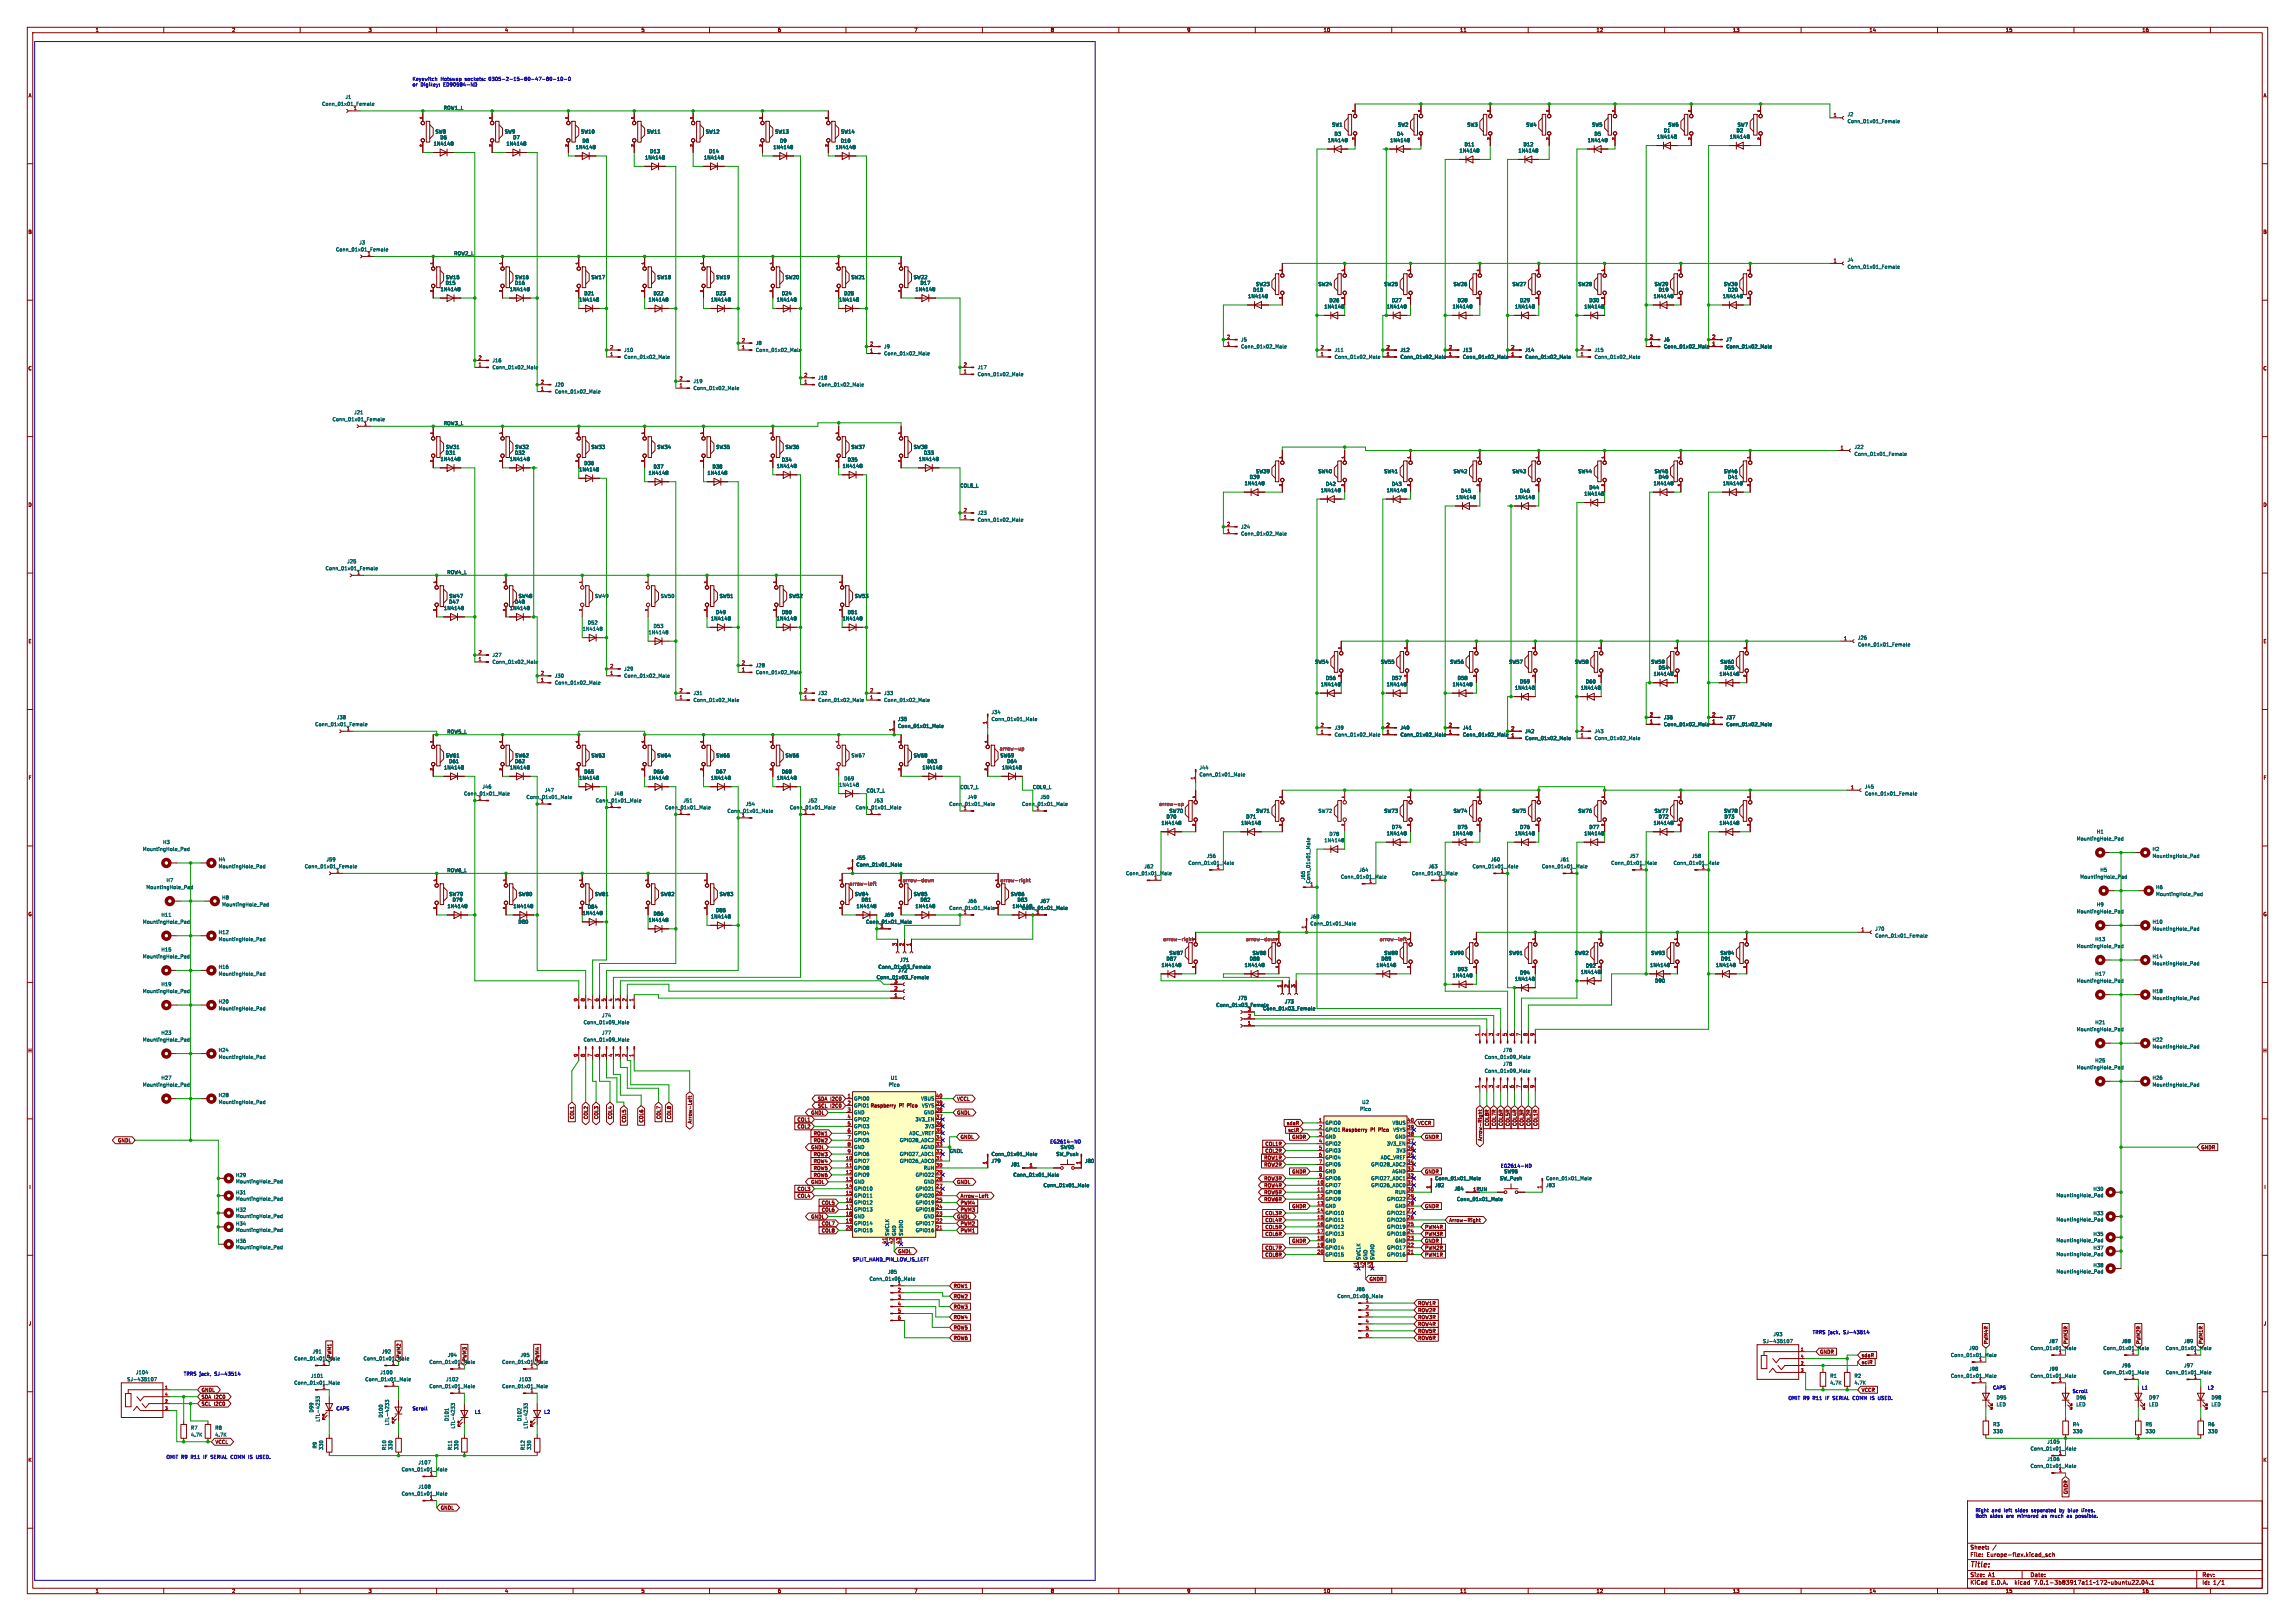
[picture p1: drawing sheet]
<svg xmlns="http://www.w3.org/2000/svg" width="841mm" height="594mm" viewBox="0 0 841 594" stroke-linecap="round" stroke-linejoin="round" font-family="sans-serif">
<defs><g id="words">
<text font-size="2.8" fill="#840000" x="722" y="574.8">Title:</text>
<g font-size="2.1" fill="#840000">
<text x="722" y="567.9">Sheet:</text>
<text x="722" y="570.6">File:</text>
<text x="728" y="570.6">Europe-flex.kicad_sch</text>
<text x="722" y="580.8">KiCad</text>
<text x="722" y="578">Size:</text>
<text x="728.6" y="578">A1</text>
<text x="729.6" y="580.8">E.D.A.</text>
<text x="738.4" y="580.8">kicad</text>
<text x="744" y="578">Date:</text>
<text x="745.5" y="580.8">7.0.1-3b83917a11~172~ubuntu22.04.1</text>
<text x="807" y="578.2">Rev:</text>
<text x="807" y="580.8">Id:</text>
<text x="811" y="580.8">1/1</text>
</g>
<g font-size="1.8" fill="#840000">
<text x="35" y="11.8">1</text>
<text x="85" y="11.8">2</text>
<text x="135" y="11.8">3</text>
<text x="185" y="11.8">4</text>
<text x="235" y="11.8">5</text>
<text x="285" y="11.8">6</text>
<text x="335" y="11.8">7</text>
<text x="385" y="11.8">8</text>
<text x="435" y="11.8">9</text>
<text x="485" y="11.8">10</text>
<text x="535" y="11.8">11</text>
<text x="585" y="11.8">12</text>
<text x="635" y="11.8">13</text>
<text x="685" y="11.8">14</text>
<text x="735" y="11.8">15</text>
<text x="785" y="11.8">16</text>
<text x="10.4" y="35.8">A</text>
<text x="829.4" y="35.8">A</text>
<text x="10.3" y="85.8">B</text>
<text x="829.3" y="85.8">B</text>
<text x="10.3" y="135.8">C</text>
<text x="829.3" y="135.8">C</text>
<text x="10.3" y="185.8">D</text>
<text x="829.3" y="185.8">D</text>
<text x="10.4" y="235.8">E</text>
<text x="829.3" y="235.8">E</text>
<text x="10.4" y="285.8">F</text>
<text x="829.4" y="285.8">F</text>
<text x="10.3" y="335.8">G</text>
<text x="829.3" y="335.8">G</text>
<text x="10.3" y="385.8">H</text>
<text x="829.3" y="385.8">H</text>
<text x="299.5" y="403.5">SDA I2C0</text>
<text x="299.6" y="406">SCL I2C0</text>
<text x="329.4" y="406">Pi</text>
<text x="332.4" y="406">Pico</text>
<text x="350.7" y="403.5">VCCL</text>
<text x="210.5" y="410.3" transform="rotate(-90 210.5 410.3)">COL1</text>
<text x="215.5" y="410.3" transform="rotate(-90 215.5 410.3)">COL2</text>
<text x="219.4" y="410.3" transform="rotate(-90 219.4 410.3)">COL3</text>
<text x="224.4" y="410.3" transform="rotate(-90 224.4 410.3)">COL4</text>
<text x="229.5" y="411.5" transform="rotate(-90 229.5 411.5)">COL5</text>
<text x="235.9" y="411.5" transform="rotate(-90 235.9 411.5)">COL6</text>
<text x="242.2" y="410.3" transform="rotate(-90 242.2 410.3)">COL7</text>
<text x="246" y="410.3" transform="rotate(-90 246 410.3)">COL8</text>
<text x="253.6" y="411.9" transform="rotate(-90 253.6 411.9)">Arrow-Left</text>
<text x="292.1" y="413.7">COL2</text>
<text x="292.1" y="411.1">COL1</text>
<text x="297.1" y="408.6">GNDL</text>
<text x="350.7" y="408.6">GNDL</text>
<text x="471.4" y="412.4">sdaR</text>
<text x="519.6" y="412.4">VCCR</text>
<text x="545.7" y="412.8" transform="rotate(-90 545.7 412.8)">COL8R</text>
<text x="548.3" y="412.8" transform="rotate(-90 548.3 412.8)">COL7R</text>
<text x="550.8" y="412.8" transform="rotate(-90 550.8 412.8)">COL6R</text>
<text x="553.4" y="412.8" transform="rotate(-90 553.4 412.8)">COL5R</text>
<text x="555.9" y="412.8" transform="rotate(-90 555.9 412.8)">COL4R</text>
<text x="558.4" y="412.8" transform="rotate(-90 558.4 412.8)">COL3R</text>
<text x="561" y="412.8" transform="rotate(-90 561 412.8)">COL2R</text>
<text x="563.5" y="412.8" transform="rotate(-90 563.5 412.8)">COL1R</text>
<text x="43.1" y="418.7">GNDL</text>
<text x="298" y="416.2">ROW1</text>
<text x="298" y="418.7">ROW2</text>
<text x="352" y="417.5">GNDL</text>
<text x="471.9" y="414.9">sclR</text>
<text x="473.4" y="417.5">GNDR</text>
<text x="502.1" y="414.9">Pi</text>
<text x="505.1" y="414.9">Pico</text>
<text x="522.1" y="417.5">GNDR</text>
<text x="543.2" y="418.3" transform="rotate(-90 543.2 418.3)">Arrow-Right</text>
<text x="297.1" y="421.3">GNDL</text>
<text x="298" y="423.8">ROW3</text>
<text x="463.1" y="425.1">ROW1R</text>
<text x="463.5" y="422.6">COL2R</text>
<text x="463.5" y="420">COL1R</text>
<text x="806.6" y="421.3">GNDR</text>
<text x="298" y="431.4">ROW6</text>
<text x="298" y="428.9">ROW5</text>
<text x="298" y="426.4">ROW4</text>
<text x="463.1" y="427.6">ROW2R</text>
<text x="473.4" y="430.2">GNDR</text>
<text x="522.1" y="430.2">GNDR</text>
<text x="10.6" y="435.8">I</text>
<text x="292.1" y="436.5">COL3</text>
<text x="297.1" y="434">GNDL</text>
<text x="350.7" y="434">GNDL</text>
<text x="463.1" y="432.7">ROW3R</text>
<text x="463.1" y="437.8">ROW5R</text>
<text x="463.1" y="435.3">ROW4R</text>
<text x="829.6" y="435.8">I</text>
<text x="292.1" y="439.1">COL4</text>
<text x="300.9" y="441.6">COL5</text>
<text x="352" y="439.1">Arrow-Left</text>
<text x="352" y="441.6">PWM4</text>
<text x="463.1" y="440.3">ROW6R</text>
<text x="473.4" y="442.9">GNDR</text>
<text x="522.1" y="442.9">GNDR</text>
<text x="297.1" y="446.7">GNDL</text>
<text x="300.9" y="444.1">COL6</text>
<text x="300.9" y="449.2">COL7</text>
<text x="350.7" y="446.7">GNDL</text>
<text x="352" y="444.1">PWM3</text>
<text x="352" y="449.2">PWM2</text>
<text x="463.5" y="448">COL4R</text>
<text x="463.5" y="445.4">COL3R</text>
<text x="531" y="448">Arrow-Right</text>
<text x="300.9" y="451.8">COL8</text>
<text x="352" y="451.8">PWM1</text>
<text x="463.5" y="453">COL6R</text>
<text x="463.5" y="450.5">COL5R</text>
<text x="473.4" y="455.6">GNDR</text>
<text x="522.1" y="455.6">GNDR</text>
<text x="522.1" y="450.5">PWM4R</text>
<text x="522.1" y="453">PWM3R</text>
<text x="329.1" y="459.4">GNDL</text>
<text x="463.5" y="458.1">COL7R</text>
<text x="463.5" y="460.7">COL8R</text>
<text x="522.1" y="460.7">PWM1R</text>
<text x="522.1" y="458.1">PWM2R</text>
<text x="349.4" y="472.1">ROW1</text>
<text x="501.8" y="469.5">GNDR</text>
<text x="349.4" y="479.7">ROW3</text>
<text x="349.4" y="475.9">ROW2</text>
<text x="519.6" y="478.4">ROW1R</text>
<text x="10.4" y="485.8">J</text>
<text x="349.4" y="483.5">ROW4</text>
<text x="519.6" y="481">ROW2R</text>
<text x="519.6" y="483.5">ROW3R</text>
<text x="829.4" y="485.8">J</text>
<text x="349.4" y="491.1">ROW6</text>
<text x="349.4" y="487.3">ROW5</text>
<text x="519.6" y="491.1">ROW6R</text>
<text x="519.6" y="488.6">ROW5R</text>
<text x="519.6" y="486.1">ROW4R</text>
<text x="121.6" y="497.7" transform="rotate(-90 121.6 497.7)">PWM1</text>
<text x="147" y="497.7" transform="rotate(-90 147 497.7)">PWM2</text>
<text x="666.9" y="496.2">GNDR</text>
<text x="682.2" y="497.5">sdaR</text>
<text x="728.6" y="492.6" transform="rotate(-90 728.6 492.6)">PWM4R</text>
<text x="757.8" y="492.6" transform="rotate(-90 757.8 492.6)">PWM3R</text>
<text x="784.5" y="492.6" transform="rotate(-90 784.5 492.6)">PWM2R</text>
<text x="807.4" y="492.6" transform="rotate(-90 807.4 492.6)">PWM1R</text>
<text x="171.1" y="499" transform="rotate(-90 171.1 499)">PWM3</text>
<text x="197.8" y="499" transform="rotate(-90 197.8 499)">PWM4</text>
<text x="682.2" y="500">sclR</text>
<text x="73.8" y="512.7">SDA I2C0</text>
<text x="73.8" y="510.2">GNDL</text>
<text x="73.8" y="515.3">SCL I2C0</text>
<text x="682.2" y="510.2">VCCR</text>
<text x="78.9" y="529.2">VCCL</text>
<text x="10.3" y="535.8">K</text>
<text x="829.3" y="535.8">K</text>
<text x="757.8" y="547.7" transform="rotate(-90 757.8 547.7)">GNDR</text>
<text x="161.4" y="553.4">GNDL</text>
<text x="35" y="583.8">1</text>
<text x="85" y="583.8">2</text>
<text x="135" y="583.8">3</text>
<text x="185" y="583.8">4</text>
<text x="235" y="583.8">5</text>
<text x="285" y="583.8">6</text>
<text x="335" y="583.8">7</text>
<text x="385" y="583.8">8</text>
<text x="435" y="583.8">9</text>
<text x="485" y="583.8">10</text>
<text x="535" y="583.8">11</text>
<text x="585" y="583.8">12</text>
<text x="635" y="583.8">13</text>
<text x="685" y="583.8">14</text>
<text x="735" y="583.8">15</text>
<text x="785" y="583.8">16</text>
</g>
<g font-size="1.8" fill="#0000c2">
<text x="151.1" y="29.7">Keyswitch</text>
<text x="161.5" y="29.7">Hotswap</text>
<text x="170.4" y="29.7">sockets:</text>
<text x="179.3" y="29.7">0305-2-15-80-47-80-10-0</text>
<text x="151.1" y="31.7">or</text>
<text x="154.2" y="31.7">Digikey:</text>
<text x="162.6" y="31.7">ED90584-ND</text>
<text x="384.8" y="419.1">EG2614-ND</text>
<text x="549.9" y="428">EG2614-ND</text>
<text x="312.4" y="462.3">SPLIT_HAND_PIN_LOW_IS_LEFT</text>
<text x="664.2" y="488.9">TRRS jack,</text>
<text x="675.6" y="488.9">SJ-43514</text>
<text x="67.3" y="504.2">TRRS jack,</text>
<text x="78.7" y="504.2">SJ-43514</text>
<text x="730.2" y="509.3">CAPS</text>
<text x="784.9" y="509.3">L1</text>
<text x="809" y="509.3">L2</text>
<text x="655.3" y="513.1">OMIT R9</text>
<text x="664.3" y="513.1">R11</text>
<text x="669.1" y="513.1">IF SERIAL COMM IS USED.</text>
<text x="759.5" y="510.5">Scroll</text>
<text x="123.2" y="516.9">CAPS</text>
<text x="151.1" y="516.9">Scroll</text>
<text x="174" y="518.2">L1</text>
<text x="199.4" y="518.2">L2</text>
<text x="61" y="534.7">OMIT R9</text>
<text x="70" y="534.7">R11</text>
<text x="74.8" y="534.7">IF SERIAL COMM IS USED.</text>
<text x="723.9" y="554.2">Right</text>
<text x="723.9" y="556.3">Both</text>
<text x="729.3" y="556.3">sides</text>
<text x="729.9" y="554.2">and</text>
<text x="734.4" y="554.2">left</text>
<text x="735.3" y="556.3">are</text>
<text x="738.7" y="554.2">sides</text>
<text x="739.4" y="556.3">mirrored</text>
<text x="744.7" y="554.2">separated</text>
<text x="748.5" y="556.3">as</text>
<text x="751.8" y="556.3">much</text>
<text x="755.1" y="554.2">by</text>
<text x="758" y="556.3">as</text>
<text x="758.3" y="554.2">blue</text>
<text x="761.3" y="556.3">possible.</text>
<text x="763.5" y="554.2">lines.</text>
</g>
<g font-size="1.8" fill="#006464">
<text x="117.9" y="38.9">Conn_01x01_Female</text>
<text x="126.5" y="36.4">J1</text>
<text x="129.5" y="40.4">1</text>
<text x="488" y="46.5">SW1</text>
<text x="512.2" y="46.5">SW2</text>
<text x="537.6" y="46.5">SW3</text>
<text x="559.2" y="46.5">SW4</text>
<text x="583.3" y="46.5">SW5</text>
<text x="611.2" y="46.5">SW6</text>
<text x="636.6" y="46.5">SW7</text>
<text x="676.9" y="42.7">J2</text>
<text x="676.9" y="45.3">Conn_01x01_Female</text>
<text x="158.8" y="53.5">1N4148</text>
<text x="159.5" y="49.1">SW8</text>
<text x="161.3" y="51.2">D6</text>
<text x="184.9" y="49.1">SW9</text>
<text x="185.5" y="53.5">1N4148</text>
<text x="187.9" y="51.2">D7</text>
<text x="212.8" y="49.1">SW10</text>
<text x="213.3" y="52.5">D8</text>
<text x="236.9" y="49.1">SW11</text>
<text x="258.5" y="49.1">SW12</text>
<text x="283.9" y="49.1">SW13</text>
<text x="285.7" y="52.5">D9</text>
<text x="308" y="52.5">D10</text>
<text x="308.1" y="49.1">SW14</text>
<text x="486.5" y="52.2">1N4148</text>
<text x="488.9" y="49.9">D3</text>
<text x="509.3" y="52.2">1N4148</text>
<text x="511.8" y="49.9">D4</text>
<text x="536.6" y="53.7">D11</text>
<text x="558.2" y="53.7">D12</text>
<text x="581.7" y="52.2">1N4148</text>
<text x="584.2" y="49.9">D5</text>
<text x="607.1" y="51">1N4148</text>
<text x="609.6" y="48.7">D1</text>
<text x="633.8" y="51">1N4148</text>
<text x="636.2" y="48.7">D2</text>
<text x="210.9" y="54.8">1N4148</text>
<text x="236.3" y="58.6">1N4148</text>
<text x="238.1" y="56.3">D13</text>
<text x="257.9" y="58.6">1N4148</text>
<text x="259.7" y="56.3">D14</text>
<text x="283.3" y="54.8">1N4148</text>
<text x="306.1" y="54.8">1N4148</text>
<text x="534.7" y="56">1N4148</text>
<text x="556.3" y="56">1N4148</text>
<text x="131.6" y="89.7">J3</text>
<text x="123" y="92.3">Conn_01x01_Female</text>
<text x="134.6" y="93.7">1</text>
<text x="676.9" y="96.1">J4</text>
<text x="676.9" y="98.6">Conn_01x01_Female</text>
<text x="161.3" y="106.8">1N4148</text>
<text x="163.2" y="104.5">D15</text>
<text x="163.3" y="102.4">SW15</text>
<text x="186.7" y="106.8">1N4148</text>
<text x="188.6" y="104.5">D16</text>
<text x="188.7" y="102.4">SW16</text>
<text x="216.6" y="102.4">SW17</text>
<text x="240.7" y="102.4">SW18</text>
<text x="262.3" y="102.4">SW19</text>
<text x="287.7" y="102.4">SW20</text>
<text x="311.9" y="102.4">SW21</text>
<text x="334.7" y="102.4">SW22</text>
<text x="335.3" y="106.8">1N4148</text>
<text x="337.2" y="104.5">D17</text>
<text x="459.1" y="107.1">D18</text>
<text x="460.2" y="105">SW23</text>
<text x="483" y="105">SW24</text>
<text x="507.2" y="105">SW25</text>
<text x="532.6" y="105">SW26</text>
<text x="554.1" y="105">SW27</text>
<text x="578.3" y="105">SW28</text>
<text x="606.2" y="105">SW29</text>
<text x="607.7" y="107.1">D19</text>
<text x="631.6" y="105">SW30</text>
<text x="633.1" y="107.1">D20</text>
<text x="212.1" y="110.7">1N4148</text>
<text x="214" y="108.3">D21</text>
<text x="237.5" y="110.7">1N4148</text>
<text x="239.4" y="108.3">D22</text>
<text x="260.4" y="110.7">1N4148</text>
<text x="262.3" y="108.3">D23</text>
<text x="284.5" y="110.7">1N4148</text>
<text x="286.4" y="108.3">D24</text>
<text x="307.4" y="110.7">1N4148</text>
<text x="309.2" y="108.3">D25</text>
<text x="457.3" y="109.4">1N4148</text>
<text x="485.2" y="113.2">1N4148</text>
<text x="487" y="110.9">D26</text>
<text x="508.1" y="113.2">1N4148</text>
<text x="509.9" y="110.9">D27</text>
<text x="532.2" y="113.2">1N4148</text>
<text x="534" y="110.9">D28</text>
<text x="555" y="113.2">1N4148</text>
<text x="556.9" y="110.9">D29</text>
<text x="580.4" y="113.2">1N4148</text>
<text x="582.3" y="110.9">D30</text>
<text x="605.8" y="109.4">1N4148</text>
<text x="631.2" y="109.4">1N4148</text>
<text x="454.7" y="125.3">J5</text>
<text x="609.6" y="125.3">J6</text>
<text x="632.5" y="125.3">J7</text>
<text x="228.6" y="129.1">J10</text>
<text x="228.6" y="131.6">Conn_01x02_Male</text>
<text x="276.9" y="126.6">J8</text>
<text x="276.9" y="129.1">Conn_01x02_Male</text>
<text x="323.9" y="127.8">J9</text>
<text x="323.9" y="130.4">Conn_01x02_Male</text>
<text x="454.7" y="127.8">Conn_01x02_Male</text>
<text x="489" y="129.1">J11</text>
<text x="489" y="131.6">Conn_01x02_Male</text>
<text x="513.1" y="129.1">J12</text>
<text x="513.1" y="131.6">Conn_01x02_Male</text>
<text x="535.9" y="129.1">J13</text>
<text x="535.9" y="131.6">Conn_01x02_Male</text>
<text x="558.8" y="129.1">J14</text>
<text x="558.8" y="131.6">Conn_01x02_Male</text>
<text x="584.2" y="129.1">J15</text>
<text x="584.2" y="131.6">Conn_01x02_Male</text>
<text x="609.6" y="127.8">Conn_01x02_Male</text>
<text x="632.5" y="127.8">Conn_01x02_Male</text>
<text x="180.3" y="132.9">J16</text>
<text x="180.3" y="135.4">Conn_01x02_Male</text>
<text x="358.1" y="135.4">J17</text>
<text x="358.1" y="138">Conn_01x02_Male</text>
<text x="203.2" y="141.8">J20</text>
<text x="254" y="140.5">J19</text>
<text x="254" y="143.1">Conn_01x02_Male</text>
<text x="299.7" y="139.3">J18</text>
<text x="299.7" y="141.8">Conn_01x02_Male</text>
<text x="203.2" y="144.3">Conn_01x02_Male</text>
<text x="121.7" y="154.5">Conn_01x01_Female</text>
<text x="129.7" y="152">J21</text>
<text x="133.3" y="156">1</text>
<text x="163.2" y="166.8">D31</text>
<text x="163.3" y="164.7">SW31</text>
<text x="188.6" y="166.8">D32</text>
<text x="188.7" y="164.7">SW32</text>
<text x="216.6" y="164.7">SW33</text>
<text x="240.7" y="164.7">SW34</text>
<text x="262.3" y="164.7">SW35</text>
<text x="287.7" y="164.7">SW36</text>
<text x="311.9" y="164.7">SW37</text>
<text x="334.7" y="164.7">SW38</text>
<text x="338.5" y="166.8">D33</text>
<text x="679.5" y="164.7">J22</text>
<text x="679.5" y="167.2">Conn_01x01_Female</text>
<text x="161.3" y="169.1">1N4148</text>
<text x="186.7" y="169.1">1N4148</text>
<text x="212.1" y="172.9">1N4148</text>
<text x="214" y="170.6">D36</text>
<text x="239.4" y="171.8">D37</text>
<text x="261" y="171.8">D38</text>
<text x="284.5" y="171.6">1N4148</text>
<text x="286.4" y="169.3">D34</text>
<text x="308.7" y="171.6">1N4148</text>
<text x="310.5" y="169.3">D35</text>
<text x="336.6" y="169.1">1N4148</text>
<text x="460.2" y="173.5">SW39</text>
<text x="483" y="173.5">SW40</text>
<text x="507.2" y="173.5">SW41</text>
<text x="532.6" y="173.5">SW42</text>
<text x="554.1" y="173.5">SW43</text>
<text x="578.3" y="173.5">SW44</text>
<text x="606.2" y="173.5">SW45</text>
<text x="631.6" y="173.5">SW46</text>
<text x="237.5" y="174.2">1N4148</text>
<text x="259.1" y="174.2">1N4148</text>
<text x="456" y="178">1N4148</text>
<text x="457.8" y="175.7">D39</text>
<text x="485.8" y="178.2">D42</text>
<text x="509.9" y="178.2">D43</text>
<text x="582.3" y="179.5">D44</text>
<text x="605.8" y="178">1N4148</text>
<text x="607.7" y="175.7">D40</text>
<text x="631.2" y="178">1N4148</text>
<text x="633.1" y="175.7">D41</text>
<text x="483.9" y="180.5">1N4148</text>
<text x="508.1" y="180.5">1N4148</text>
<text x="533.5" y="183">1N4148</text>
<text x="535.3" y="180.7">D45</text>
<text x="555" y="183">1N4148</text>
<text x="556.9" y="180.7">D46</text>
<text x="580.4" y="181.8">1N4148</text>
<text x="358.1" y="188.8">J23</text>
<text x="358.1" y="191.3">Conn_01x02_Male</text>
<text x="454.7" y="193.9">J24</text>
<text x="454.7" y="196.4">Conn_01x02_Male</text>
<text x="119.2" y="209.1">Conn_01x01_Female</text>
<text x="127.1" y="206.6">J25</text>
<text x="130.8" y="210.6">1</text>
<text x="164.5" y="221.4">D47</text>
<text x="164.5" y="219.3">SW47</text>
<text x="188.6" y="221.4">D48</text>
<text x="189.9" y="219.3">SW48</text>
<text x="217.9" y="219.3">SW49</text>
<text x="242" y="219.3">SW50</text>
<text x="263.6" y="219.3">SW51</text>
<text x="289" y="219.3">SW52</text>
<text x="313.1" y="219.3">SW53</text>
<text x="162.6" y="223.7">1N4148</text>
<text x="186.7" y="223.7">1N4148</text>
<text x="260.4" y="227.5">1N4148</text>
<text x="262.3" y="225.2">D49</text>
<text x="284.5" y="227.5">1N4148</text>
<text x="286.4" y="225.2">D50</text>
<text x="308.7" y="227.5">1N4148</text>
<text x="310.5" y="225.2">D51</text>
<text x="213.4" y="231.3">1N4148</text>
<text x="215.3" y="229">D52</text>
<text x="237.5" y="232.6">1N4148</text>
<text x="239.4" y="230.3">D53</text>
<text x="680.7" y="234.5">J26</text>
<text x="680.7" y="237">Conn_01x01_Female</text>
<text x="180.3" y="240.9">J27</text>
<text x="180.3" y="243.4">Conn_01x02_Male</text>
<text x="228.6" y="245.9">J29</text>
<text x="276.9" y="244.7">J28</text>
<text x="481.8" y="243.4">SW54</text>
<text x="505.9" y="243.4">SW55</text>
<text x="531.3" y="243.4">SW56</text>
<text x="552.9" y="243.4">SW57</text>
<text x="577" y="243.4">SW58</text>
<text x="604.9" y="243.4">SW59</text>
<text x="607.7" y="245.5">D54</text>
<text x="630.3" y="243.4">SW60</text>
<text x="631.8" y="245.5">D55</text>
<text x="203.2" y="248.5">J30</text>
<text x="203.2" y="251">Conn_01x02_Male</text>
<text x="228.6" y="248.5">Conn_01x02_Male</text>
<text x="276.9" y="247.2">Conn_01x02_Male</text>
<text x="483.9" y="251.6">1N4148</text>
<text x="485.8" y="249.3">D56</text>
<text x="508.1" y="251.6">1N4148</text>
<text x="509.9" y="249.3">D57</text>
<text x="532.2" y="251.6">1N4148</text>
<text x="534" y="249.3">D58</text>
<text x="556.9" y="250.6">D59</text>
<text x="581" y="250.6">D60</text>
<text x="605.8" y="247.8">1N4148</text>
<text x="630" y="247.8">1N4148</text>
<text x="254" y="254.8">J31</text>
<text x="254" y="257.4">Conn_01x02_Male</text>
<text x="299.7" y="254.8">J32</text>
<text x="299.7" y="257.4">Conn_01x02_Male</text>
<text x="323.9" y="254.8">J33</text>
<text x="323.9" y="257.4">Conn_01x02_Male</text>
<text x="555" y="252.9">1N4148</text>
<text x="579.2" y="252.9">1N4148</text>
<text x="123.3" y="263.7">J38</text>
<text x="363.2" y="261.8">J34</text>
<text x="609.6" y="263.7">J36</text>
<text x="632.5" y="263.7">J37</text>
<text x="115.4" y="266.3">Conn_01x01_Female</text>
<text x="127" y="267.7">1</text>
<text x="328.9" y="264.3">J35</text>
<text x="328.9" y="266.9">Conn_01x01_Male</text>
<text x="363.2" y="264.3">Conn_01x01_Male</text>
<text x="489" y="267.5">J39</text>
<text x="513.1" y="267.5">J40</text>
<text x="535.9" y="267.5">J41</text>
<text x="558.8" y="268.8">J42</text>
<text x="584.2" y="268.8">J43</text>
<text x="609.6" y="266.3">Conn_01x02_Male</text>
<text x="632.5" y="266.3">Conn_01x02_Male</text>
<text x="489" y="270.1">Conn_01x02_Male</text>
<text x="513.1" y="270.1">Conn_01x02_Male</text>
<text x="535.9" y="270.1">Conn_01x02_Male</text>
<text x="558.8" y="271.3">Conn_01x02_Male</text>
<text x="584.2" y="271.3">Conn_01x02_Male</text>
<text x="163.3" y="277.7">SW61</text>
<text x="164.5" y="279.8">D61</text>
<text x="188.6" y="279.8">D62</text>
<text x="188.7" y="277.7">SW62</text>
<text x="216.6" y="277.7">SW63</text>
<text x="240.7" y="277.7">SW64</text>
<text x="262.3" y="277.7">SW65</text>
<text x="287.7" y="277.7">SW66</text>
<text x="311.9" y="277.7">SW67</text>
<text x="334.7" y="277.7">SW68</text>
<text x="339.7" y="279.8">D63</text>
<text x="366.5" y="277.7">SW69</text>
<text x="368.9" y="279.8">D64</text>
<text x="162.6" y="282.1">1N4148</text>
<text x="186.7" y="282.1">1N4148</text>
<text x="212.1" y="285.9">1N4148</text>
<text x="214" y="283.6">D65</text>
<text x="237.5" y="285.9">1N4148</text>
<text x="239.4" y="283.6">D66</text>
<text x="260.4" y="285.9">1N4148</text>
<text x="262.3" y="283.6">D67</text>
<text x="284.5" y="285.9">1N4148</text>
<text x="286.4" y="283.6">D68</text>
<text x="309.2" y="286.1">D69</text>
<text x="337.9" y="282.1">1N4148</text>
<text x="367.1" y="282.1">1N4148</text>
<text x="439.4" y="282.1">J44</text>
<text x="439.4" y="284.7">Conn_01x01_Male</text>
<text x="169.9" y="291.7">Conn_01x01_Male</text>
<text x="175.2" y="293.1">1</text>
<text x="176.7" y="289.1">J46</text>
<text x="192.8" y="292.9">Conn_01x01_Male</text>
<text x="199.5" y="290.4">J47</text>
<text x="224.9" y="291.7">J48</text>
<text x="307.4" y="288.5">1N4148</text>
<text x="354.5" y="292.9">J49</text>
<text x="381.1" y="292.9">J50</text>
<text x="683.3" y="289.1">J45</text>
<text x="683.3" y="291.7">Conn_01x01_Female</text>
<text x="198.1" y="294.4">1</text>
<text x="218.2" y="294.2">Conn_01x01_Male</text>
<text x="223.5" y="295.7">1</text>
<text x="243.6" y="296.7">Conn_01x01_Male</text>
<text x="248.9" y="298.2">1</text>
<text x="250.3" y="294.2">J51</text>
<text x="266.5" y="298">Conn_01x01_Male</text>
<text x="271.7" y="299.5">1</text>
<text x="273.2" y="295.5">J54</text>
<text x="289.3" y="296.7">Conn_01x01_Male</text>
<text x="294.6" y="298.2">1</text>
<text x="296.1" y="294.2">J52</text>
<text x="313.4" y="296.7">Conn_01x01_Male</text>
<text x="318.7" y="298.2">1</text>
<text x="320.2" y="294.2">J53</text>
<text x="347.7" y="295.5">Conn_01x01_Male</text>
<text x="353" y="296.9">1</text>
<text x="374.4" y="295.5">Conn_01x01_Male</text>
<text x="379.7" y="296.9">1</text>
<text x="428.4" y="298">SW70</text>
<text x="460.2" y="298">SW71</text>
<text x="483" y="298">SW72</text>
<text x="507.2" y="298">SW73</text>
<text x="532.6" y="298">SW74</text>
<text x="554.1" y="298">SW75</text>
<text x="578.3" y="298">SW76</text>
<text x="606.2" y="298">SW77</text>
<text x="631.6" y="298">SW78</text>
<text x="425.5" y="302.4">1N4148</text>
<text x="427.4" y="300.1">D70</text>
<text x="454.7" y="302.4">1N4148</text>
<text x="456.6" y="300.1">D71</text>
<text x="509.9" y="303.9">D74</text>
<text x="534" y="303.9">D75</text>
<text x="556.9" y="303.9">D76</text>
<text x="582.3" y="303.9">D77</text>
<text x="605.8" y="302.4">1N4148</text>
<text x="607.7" y="300.1">D72</text>
<text x="630" y="302.4">1N4148</text>
<text x="631.8" y="300.1">D73</text>
<text x="768.3" y="305.6">H1</text>
<text x="52.2" y="312">MountingHole_Pad</text>
<text x="59.6" y="309.4">H3</text>
<text x="485.2" y="308.8">1N4148</text>
<text x="487" y="306.5">D78</text>
<text x="508.1" y="306.2">1N4148</text>
<text x="532.2" y="306.2">1N4148</text>
<text x="555" y="306.2">1N4148</text>
<text x="580.4" y="306.2">1N4148</text>
<text x="760.9" y="308.2">MountingHole_Pad</text>
<text x="788.7" y="312">H2</text>
<text x="80" y="315.8">H4</text>
<text x="119.5" y="315.8">J59</text>
<text x="313.7" y="315.1">J55</text>
<text x="313.7" y="317.7">Conn_01x01_Male</text>
<text x="435.4" y="317.1">Conn_01x01_Male</text>
<text x="442.1" y="314.5">J56</text>
<text x="546.2" y="315.8">J60</text>
<text x="571.6" y="315.8">J61</text>
<text x="590.3" y="317.1">Conn_01x01_Male</text>
<text x="597" y="314.5">J57</text>
<text x="613.2" y="317.1">Conn_01x01_Male</text>
<text x="619.9" y="314.5">J58</text>
<text x="788.7" y="314.5">MountingHole_Pad</text>
<text x="60.9" y="323.4">H7</text>
<text x="80" y="318.3">MountingHole_Pad</text>
<text x="111.6" y="318.3">Conn_01x01_Female</text>
<text x="123.2" y="319.8">1</text>
<text x="412.5" y="320.9">Conn_01x01_Male</text>
<text x="419.2" y="318.3">J62</text>
<text x="422.9" y="322.3">1</text>
<text x="445.7" y="318.5">1</text>
<text x="478.3" y="322.6" transform="rotate(-90 478.3 322.6)">J65</text>
<text x="480.3" y="323.8" transform="rotate(-90 480.3 323.8)">Conn_01x01_Male</text>
<text x="491.2" y="322.1">Conn_01x01_Male</text>
<text x="498" y="319.6">J64</text>
<text x="501.6" y="323.6">1</text>
<text x="517.3" y="320.9">Conn_01x01_Male</text>
<text x="523.4" y="318.3">J63</text>
<text x="527" y="322.3">1</text>
<text x="539.5" y="318.3">Conn_01x01_Male</text>
<text x="549.9" y="319.8">1</text>
<text x="564.9" y="318.3">Conn_01x01_Male</text>
<text x="575.3" y="319.8">1</text>
<text x="600.7" y="318.5">1</text>
<text x="623.5" y="318.5">1</text>
<text x="762.2" y="322.1">MountingHole_Pad</text>
<text x="769.6" y="319.6">H5</text>
<text x="53.5" y="325.9">MountingHole_Pad</text>
<text x="81.3" y="329.8">H8</text>
<text x="164.5" y="328.5">SW79</text>
<text x="189.9" y="328.5">SW80</text>
<text x="217.9" y="328.5">SW81</text>
<text x="242" y="328.5">SW82</text>
<text x="263.6" y="328.5">SW83</text>
<text x="313.1" y="328.5">SW84</text>
<text x="334.7" y="328.5">SW85</text>
<text x="370.3" y="328.5">SW86</text>
<text x="480" y="324.9">1</text>
<text x="789.9" y="325.9">H6</text>
<text x="789.9" y="328.5">MountingHole_Pad</text>
<text x="81.3" y="332.3">MountingHole_Pad</text>
<text x="163.9" y="332.9">1N4148</text>
<text x="165.7" y="330.6">D79</text>
<text x="188" y="332.9">1N4148</text>
<text x="213.4" y="335.4">1N4148</text>
<text x="215.3" y="333.1">D84</text>
<text x="239.4" y="335.7">D86</text>
<text x="262.3" y="334.4">D85</text>
<text x="313.7" y="332.9">1N4148</text>
<text x="315.6" y="330.6">D81</text>
<text x="335.3" y="332.9">1N4148</text>
<text x="337.2" y="330.6">D82</text>
<text x="347.7" y="333.6">Conn_01x01_Male</text>
<text x="353" y="335">1</text>
<text x="354.5" y="331">J66</text>
<text x="370.9" y="332.9">1N4148</text>
<text x="372.7" y="330.6">D83</text>
<text x="374.4" y="333.6">Conn_01x01_Male</text>
<text x="381.1" y="331">J67</text>
<text x="760.9" y="334.8">MountingHole_Pad</text>
<text x="768.3" y="332.3">H9</text>
<text x="52.2" y="338.6">MountingHole_Pad</text>
<text x="59" y="336.1">H11</text>
<text x="189.9" y="338.6">D80</text>
<text x="237.5" y="338">1N4148</text>
<text x="260.4" y="336.7">1N4148</text>
<text x="317.3" y="338.6">Conn_01x01_Male</text>
<text x="324" y="336.1">J69</text>
<text x="480.1" y="336.7">J68</text>
<text x="480.1" y="339.3">Conn_01x01_Male</text>
<text x="687.1" y="341.2">J70</text>
<text x="788.7" y="338.6">H10</text>
<text x="788.7" y="341.2">MountingHole_Pad</text>
<text x="80" y="342.5">H12</text>
<text x="80" y="345">MountingHole_Pad</text>
<text x="687.1" y="343.7">Conn_01x01_Female</text>
<text x="760.9" y="347.5">MountingHole_Pad</text>
<text x="767.7" y="345">H13</text>
<text x="52.2" y="351.3">MountingHole_Pad</text>
<text x="59" y="348.8">H15</text>
<text x="329.7" y="352.6">J71</text>
<text x="427.4" y="352.2">D87</text>
<text x="428.4" y="350.1">SW87</text>
<text x="457.8" y="352.2">D88</text>
<text x="458.9" y="350.1">SW88</text>
<text x="506.1" y="352.2">D89</text>
<text x="507.2" y="350.1">SW89</text>
<text x="531.3" y="350.1">SW90</text>
<text x="552.9" y="350.1">SW91</text>
<text x="577" y="350.1">SW92</text>
<text x="604.9" y="350.1">SW93</text>
<text x="630.3" y="350.1">SW94</text>
<text x="630.6" y="352.2">D91</text>
<text x="788.7" y="351.3">H14</text>
<text x="788.7" y="353.9">MountingHole_Pad</text>
<text x="80" y="355.2">H16</text>
<text x="80" y="357.7">MountingHole_Pad</text>
<text x="321.1" y="359">Conn_01x03_Female</text>
<text x="321.8" y="355.2">Conn_01x03_Female</text>
<text x="329.1" y="356.4">J72</text>
<text x="425.5" y="354.5">1N4148</text>
<text x="456" y="354.5">1N4148</text>
<text x="504.2" y="354.5">1N4148</text>
<text x="532.2" y="358.3">1N4148</text>
<text x="534" y="356">D93</text>
<text x="555" y="359.6">1N4148</text>
<text x="556.9" y="357.3">D94</text>
<text x="579.2" y="357">1N4148</text>
<text x="581" y="354.7">D92</text>
<text x="604.6" y="354.5">1N4148</text>
<text x="628.7" y="354.5">1N4148</text>
<text x="767.7" y="357.7">H17</text>
<text x="52.2" y="364">MountingHole_Pad</text>
<text x="59" y="361.5">H19</text>
<text x="606.4" y="360.2">D90</text>
<text x="760.9" y="360.2">MountingHole_Pad</text>
<text x="788.7" y="364">H18</text>
<text x="80" y="367.9">H20</text>
<text x="80" y="370.4">MountingHole_Pad</text>
<text x="445.6" y="369.1">Conn_01x03_Female</text>
<text x="453.5" y="366.6">J75</text>
<text x="462.7" y="370.4">Conn_01x03_Female</text>
<text x="470.7" y="367.9">J73</text>
<text x="788.7" y="366.6">MountingHole_Pad</text>
<text x="213.8" y="375.5">Conn_01x09_Male</text>
<text x="220.5" y="372.9">J74</text>
<text x="767.7" y="375.5">H21</text>
<text x="52.2" y="381.8">MountingHole_Pad</text>
<text x="59" y="379.3">H23</text>
<text x="213.8" y="381.8">Conn_01x09_Male</text>
<text x="220.5" y="379.3">J77</text>
<text x="760.9" y="378">MountingHole_Pad</text>
<text x="788.7" y="381.8">H22</text>
<text x="80" y="385.6">H24</text>
<text x="80" y="388.2">MountingHole_Pad</text>
<text x="544" y="388.2">Conn_01x09_Male</text>
<text x="550.7" y="385.6">J76</text>
<text x="767.7" y="389.4">H25</text>
<text x="788.7" y="384.4">MountingHole_Pad</text>
<text x="59" y="395.8">H27</text>
<text x="326.3" y="395.8">U1</text>
<text x="544" y="393.3">Conn_01x09_Male</text>
<text x="550.7" y="390.7">J78</text>
<text x="760.9" y="392">MountingHole_Pad</text>
<text x="788.7" y="395.8">H26</text>
<text x="52.2" y="398.3">MountingHole_Pad</text>
<text x="325.5" y="398.3">Pico</text>
<text x="788.7" y="398.3">MountingHole_Pad</text>
<text x="80" y="402.1">H28</text>
<text x="80" y="404.7">MountingHole_Pad</text>
<text x="312.9" y="403.4">GPIO0</text>
<text x="312.9" y="406">GPIO1 Raspberry</text>
<text x="337.4" y="403.4">VBUS</text>
<text x="337.7" y="406">VSYS</text>
<text x="498.3" y="407.2">Pico</text>
<text x="499" y="404.7">U2</text>
<text x="312.9" y="408.5">GND</text>
<text x="312.9" y="411">GPIO2</text>
<text x="312.9" y="413.6">GPIO3</text>
<text x="335.3" y="411">3V3_EN</text>
<text x="338.4" y="408.5">GND</text>
<text x="338.8" y="413.6">3V3</text>
<text x="485.6" y="412.3">GPIO0</text>
<text x="510.1" y="412.3">VBUS</text>
<text x="312.9" y="416.1">GPIO4</text>
<text x="312.9" y="418.7">GPIO5</text>
<text x="329.6" y="418.7">GPIO28_ADC2</text>
<text x="333.1" y="416.1">ADC_VREF</text>
<text x="485.6" y="414.8">GPIO1 Raspberry</text>
<text x="485.6" y="417.4">GND</text>
<text x="485.6" y="419.9">GPIO2</text>
<text x="508" y="419.9">3V3_EN</text>
<text x="510.4" y="414.8">VSYS</text>
<text x="511.1" y="417.4">GND</text>
<text x="312.9" y="421.2">GND</text>
<text x="312.9" y="423.7">GPIO6</text>
<text x="329.6" y="423.7">GPIO27_ADC1</text>
<text x="337.3" y="421.2">AGND</text>
<text x="363.2" y="423.7">Conn_01x01_Male</text>
<text x="387" y="423.7">SW_Push</text>
<text x="388.6" y="421.2">SW95</text>
<text x="485.6" y="422.5">GPIO3</text>
<text x="485.6" y="425">GPIO4</text>
<text x="505.8" y="425">ADC_VREF</text>
<text x="511.5" y="422.5">3V3</text>
<text x="86.4" y="431.5">H29</text>
<text x="312.9" y="426.3">GPIO7</text>
<text x="312.9" y="428.8">GPIO8</text>
<text x="312.9" y="431.4">GPIO9</text>
<text x="329.6" y="426.3">GPIO26_ADC0</text>
<text x="335.4" y="431.4">GPIO22</text>
<text x="338.3" y="428.8">RUN</text>
<text x="363.2" y="426.3">J79</text>
<text x="370.4" y="427.5">J81</text>
<text x="371.2" y="431.4">Conn_01x01_Male</text>
<text x="397.5" y="426.3">J80</text>
<text x="485.6" y="427.5">GPIO5</text>
<text x="485.6" y="430.1">GND</text>
<text x="502.3" y="427.5">GPIO28_ADC2</text>
<text x="510" y="430.1">AGND</text>
<text x="551.1" y="430.1">SW96</text>
<text x="86.4" y="437.8">H31</text>
<text x="86.4" y="433.8">MountingHole_Pad</text>
<text x="312.9" y="433.9">GND</text>
<text x="312.9" y="436.4">GPIO10</text>
<text x="335.4" y="436.4">GPIO21</text>
<text x="338.4" y="433.9">GND</text>
<text x="382.3" y="435.2">Conn_01x01_Male</text>
<text x="485.6" y="435.2">GPIO7</text>
<text x="485.6" y="437.7">GPIO8</text>
<text x="485.6" y="432.6">GPIO6</text>
<text x="502.3" y="435.2">GPIO26_ADC0</text>
<text x="502.3" y="432.6">GPIO27_ADC1</text>
<text x="511.1" y="437.7">RUN</text>
<text x="525.8" y="435.2">J82</text>
<text x="525.8" y="432.6">Conn_01x01_Male</text>
<text x="532.9" y="436.4">J84</text>
<text x="549.5" y="432.6">SW_Push</text>
<text x="566.4" y="435.2">J83</text>
<text x="566.4" y="432.6">Conn_01x01_Male</text>
<text x="767" y="436.5">H30</text>
<text x="86.4" y="440.1">MountingHole_Pad</text>
<text x="312.9" y="439">GPIO11</text>
<text x="312.9" y="441.5">GPIO12</text>
<text x="335.4" y="441.5">GPIO19</text>
<text x="335.4" y="439">GPIO20</text>
<text x="485.6" y="440.2">GPIO9</text>
<text x="485.6" y="442.8">GND</text>
<text x="508.1" y="440.2">GPIO22</text>
<text x="511.1" y="442.8">GND</text>
<text x="533.8" y="440.2">Conn_01x01_Male</text>
<text x="753.5" y="438.8">MountingHole_Pad</text>
<text x="86.4" y="449.2">H34</text>
<text x="86.4" y="444.2">H32</text>
<text x="86.4" y="446.5">MountingHole_Pad</text>
<text x="312.9" y="444.1">GPIO13</text>
<text x="312.9" y="446.6">GND</text>
<text x="312.9" y="449.1">GPIO14</text>
<text x="335.4" y="449.1">GPIO17</text>
<text x="335.4" y="444.1">GPIO18</text>
<text x="338.4" y="446.6">GND</text>
<text x="485.6" y="445.3">GPIO10</text>
<text x="485.6" y="447.9">GPIO11</text>
<text x="508.1" y="447.9">GPIO20</text>
<text x="508.1" y="445.3">GPIO21</text>
<text x="753.5" y="447.7">MountingHole_Pad</text>
<text x="767" y="445.4">H33</text>
<text x="86.4" y="451.5">MountingHole_Pad</text>
<text x="86.4" y="455.6">H36</text>
<text x="312.9" y="451.7">GPIO15</text>
<text x="325.9" y="452.9" transform="rotate(-90 325.9 452.9)">SWCLK</text>
<text x="328.5" y="452.9" transform="rotate(-90 328.5 452.9)">GND</text>
<text x="331" y="452.9" transform="rotate(-90 331 452.9)">SWDIO</text>
<text x="335.4" y="451.7">GPIO16</text>
<text x="485.6" y="450.4">GPIO12</text>
<text x="485.6" y="452.9">GPIO13</text>
<text x="485.6" y="455.5">GND</text>
<text x="508.1" y="452.9">GPIO18</text>
<text x="508.1" y="450.4">GPIO19</text>
<text x="511.1" y="455.5">GND</text>
<text x="753.5" y="455.4">MountingHole_Pad</text>
<text x="767" y="453">H35</text>
<text x="86.4" y="457.9">MountingHole_Pad</text>
<text x="485.6" y="458">GPIO14</text>
<text x="485.6" y="460.6">GPIO15</text>
<text x="498.7" y="461.8" transform="rotate(-90 498.7 461.8)">SWCLK</text>
<text x="501.2" y="461.8" transform="rotate(-90 501.2 461.8)">GND</text>
<text x="503.7" y="461.8" transform="rotate(-90 503.7 461.8)">SWDIO</text>
<text x="508.1" y="460.6">GPIO16</text>
<text x="508.1" y="458">GPIO17</text>
<text x="753.5" y="460.4">MountingHole_Pad</text>
<text x="767" y="458.1">H37</text>
<text x="325.3" y="466.9">J85</text>
<text x="753.5" y="466.8">MountingHole_Pad</text>
<text x="767" y="464.5">H38</text>
<text x="318.5" y="469.5">Conn_01x06_Male</text>
<text x="328.9" y="470.9">1</text>
<text x="496.7" y="473.3">J86</text>
<text x="490" y="475.8">Conn_01x06_Male</text>
<text x="500.3" y="477.3">1</text>
<text x="649.8" y="489.8">J93</text>
<text x="114.4" y="496.1">J91</text>
<text x="139.8" y="496.1">J92</text>
<text x="164" y="497.4">J94</text>
<text x="190.6" y="497.4">J95</text>
<text x="645.9" y="492.3">SJ-435107</text>
<text x="714.8" y="497.4">Conn_01x01_Male</text>
<text x="721.5" y="494.9">J90</text>
<text x="744" y="494.9">Conn_01x01_Male</text>
<text x="750.7" y="492.3">J87</text>
<text x="754.3" y="496.3">1</text>
<text x="770.6" y="494.9">Conn_01x01_Male</text>
<text x="777.4" y="492.3">J88</text>
<text x="781" y="496.3">1</text>
<text x="793.5" y="494.9">Conn_01x01_Male</text>
<text x="800.2" y="492.3">J89</text>
<text x="803.9" y="496.3">1</text>
<text x="49.7" y="503.7">J104</text>
<text x="107.7" y="498.7">Conn_01x01_Male</text>
<text x="118.1" y="500.1">1</text>
<text x="133.1" y="498.7">Conn_01x01_Male</text>
<text x="139.2" y="503.7">J100</text>
<text x="143.5" y="500.1">1</text>
<text x="157.2" y="499.9">Conn_01x01_Male</text>
<text x="167.6" y="501.4">1</text>
<text x="183.9" y="499.9">Conn_01x01_Male</text>
<text x="194.3" y="501.4">1</text>
<text x="721.5" y="502.5">J98</text>
<text x="725.1" y="498.9">1</text>
<text x="750.7" y="502.5">J99</text>
<text x="770.6" y="503.7">Conn_01x01_Male</text>
<text x="777.4" y="501.2">J96</text>
<text x="793.5" y="503.7">Conn_01x01_Male</text>
<text x="800.2" y="501.2">J97</text>
<text x="46.5" y="506.3">SJ-435107</text>
<text x="107.7" y="507.6">Conn_01x01_Male</text>
<text x="113.8" y="505">J101</text>
<text x="118.1" y="509">1</text>
<text x="133.7" y="506.3">Conn_01x01_Male</text>
<text x="143.5" y="507.7">1</text>
<text x="157.2" y="508.8">Conn_01x01_Male</text>
<text x="163.4" y="506.3">J102</text>
<text x="183.9" y="508.8">Conn_01x01_Male</text>
<text x="190" y="506.3">J103</text>
<text x="670.6" y="505">R1</text>
<text x="670.6" y="507.6">4.7K</text>
<text x="679.5" y="505">R2</text>
<text x="679.5" y="507.6">4.7K</text>
<text x="714.8" y="505">Conn_01x01_Male</text>
<text x="725.1" y="506.5">1</text>
<text x="744" y="505">Conn_01x01_Male</text>
<text x="754.3" y="506.5">1</text>
<text x="781" y="505.2">1</text>
<text x="803.9" y="505.2">1</text>
<text x="167.6" y="510.3">1</text>
<text x="194.3" y="510.3">1</text>
<text x="731.5" y="513">D95</text>
<text x="731.5" y="515.5">LED</text>
<text x="760.7" y="513">D96</text>
<text x="760.7" y="515.5">LED</text>
<text x="787.4" y="513">D97</text>
<text x="787.4" y="515.5">LED</text>
<text x="810.3" y="513">D98</text>
<text x="810.3" y="515.5">LED</text>
<text x="115" y="517.7" transform="rotate(-90 115 517.7)">D99</text>
<text x="117.3" y="521.1" transform="rotate(-90 117.3 521.1)">LTL-4233</text>
<text x="140.4" y="519.6" transform="rotate(-90 140.4 519.6)">D100</text>
<text x="164.5" y="520.8" transform="rotate(-90 164.5 520.8)">D101</text>
<text x="191.2" y="520.8" transform="rotate(-90 191.2 520.8)">D102</text>
<text x="69.9" y="524.1">R7</text>
<text x="69.9" y="526.6">4.7K</text>
<text x="78.7" y="524.1">R8</text>
<text x="78.7" y="526.6">4.7K</text>
<text x="142.7" y="522.3" transform="rotate(-90 142.7 522.3)">LTL-4233</text>
<text x="166.8" y="523.6" transform="rotate(-90 166.8 523.6)">LTL-4233</text>
<text x="193.5" y="523.6" transform="rotate(-90 193.5 523.6)">LTL-4233</text>
<text x="730.3" y="522.8">R3</text>
<text x="730.3" y="525.3">330</text>
<text x="759.5" y="522.8">R4</text>
<text x="759.5" y="525.3">330</text>
<text x="786.1" y="522.8">R5</text>
<text x="786.1" y="525.3">330</text>
<text x="809" y="522.8">R6</text>
<text x="809" y="525.3">330</text>
<text x="116.2" y="530.9" transform="rotate(-90 116.2 530.9)">R9</text>
<text x="118.5" y="531.5" transform="rotate(-90 118.5 531.5)">330</text>
<text x="141.6" y="531.5" transform="rotate(-90 141.6 531.5)">R10</text>
<text x="143.9" y="531.5" transform="rotate(-90 143.9 531.5)">330</text>
<text x="165.7" y="531.5" transform="rotate(-90 165.7 531.5)">R11</text>
<text x="168.1" y="531.5" transform="rotate(-90 168.1 531.5)">330</text>
<text x="192.4" y="531.5" transform="rotate(-90 192.4 531.5)">R12</text>
<text x="194.7" y="531.5" transform="rotate(-90 194.7 531.5)">330</text>
<text x="744" y="531.7">Conn_01x01_Male</text>
<text x="750.1" y="529.1">J105</text>
<text x="754.3" y="533.1">1</text>
<text x="147.1" y="539.3">Conn_01x01_Male</text>
<text x="153.2" y="536.8">J107</text>
<text x="744" y="538">Conn_01x01_Male</text>
<text x="750.1" y="535.5">J106</text>
<text x="754.3" y="539.5">1</text>
<text x="153.2" y="545.7">J108</text>
<text x="157.4" y="540.8">1</text>
<text x="147.1" y="548.2">Conn_01x01_Male</text>
<text x="157.4" y="549.7">1</text>
</g>
<g font-size="1.8" fill="#0f0f0f">
<text x="162.6" y="40.3">ROW1_L</text>
<text x="166.4" y="93.6">ROW2_L</text>
<text x="162.6" y="155.9">ROW3_L</text>
<text x="351.8" y="178.7">COL8_L</text>
<text x="163.8" y="210.5">ROW4_L</text>
<text x="163.8" y="268.9">ROW5_L</text>
<text x="317.5" y="290.5">COL7_L</text>
<text x="351.8" y="289.2">COL7_L</text>
<text x="378.5" y="289.2">COL9_L</text>
<text x="163.8" y="319.7">ROW6_L</text>
<text x="348" y="422.6">GNDL</text>
<text x="539.7" y="436.6">1 RUN</text>
</g>
<g font-size="1.8" fill="#a90000">
<text x="671.8" y="42.9">1</text>
<text x="671.8" y="96.3">1</text>
<text x="271.7" y="125.5">2</text>
<text x="449.5" y="124.2">2</text>
<text x="604.5" y="124.2">2</text>
<text x="627.3" y="124.2">2</text>
<text x="175.2" y="131.8">2</text>
<text x="223.5" y="130.6">1</text>
<text x="223.5" y="128">2</text>
<text x="271.7" y="128">1</text>
<text x="318.7" y="129.3">1</text>
<text x="318.7" y="126.7">2</text>
<text x="449.5" y="126.7">1</text>
<text x="483.8" y="130.6">1</text>
<text x="483.8" y="128">2</text>
<text x="508" y="130.6">1</text>
<text x="508" y="128">2</text>
<text x="530.8" y="130.6">1</text>
<text x="530.8" y="128">2</text>
<text x="553.7" y="130.6">1</text>
<text x="553.7" y="128">2</text>
<text x="579.1" y="130.6">1</text>
<text x="579.1" y="128">2</text>
<text x="604.5" y="126.7">1</text>
<text x="627.3" y="126.7">1</text>
<text x="175.2" y="134.4">1</text>
<text x="353" y="136.9">1</text>
<text x="353" y="134.4">2</text>
<text x="198.1" y="143.3">1</text>
<text x="198.1" y="140.7">2</text>
<text x="248.9" y="142">1</text>
<text x="248.9" y="139.4">2</text>
<text x="294.6" y="140.7">1</text>
<text x="294.6" y="138.2">2</text>
<text x="674.3" y="164.8">1</text>
<text x="353" y="190.2">1</text>
<text x="353" y="187.7">2</text>
<text x="449.5" y="195.3">1</text>
<text x="449.5" y="192.8">2</text>
<text x="175.2" y="239.8">2</text>
<text x="675.6" y="234.7">1</text>
<text x="175.2" y="242.3">1</text>
<text x="223.5" y="244.9">2</text>
<text x="271.7" y="243.6">2</text>
<text x="198.1" y="249.9">1</text>
<text x="198.1" y="247.4">2</text>
<text x="223.5" y="247.4">1</text>
<text x="271.7" y="246.1">1</text>
<text x="248.9" y="256.3">1</text>
<text x="248.9" y="253.7">2</text>
<text x="294.6" y="256.3">1</text>
<text x="294.6" y="253.7">2</text>
<text x="318.7" y="256.3">1</text>
<text x="318.7" y="253.7">2</text>
<text x="604.5" y="262.6">2</text>
<text x="627.3" y="262.6">2</text>
<text x="327.4" y="268" transform="rotate(-90 327.4 268)">1</text>
<text x="361.7" y="265.5" transform="rotate(-90 361.7 265.5)">1</text>
<text x="483.8" y="269">1</text>
<text x="483.8" y="266.4">2</text>
<text x="508" y="269">1</text>
<text x="508" y="266.4">2</text>
<text x="530.8" y="269">1</text>
<text x="530.8" y="266.4">2</text>
<text x="553.7" y="267.7">2</text>
<text x="579.1" y="267.7">2</text>
<text x="604.5" y="265.2">1</text>
<text x="627.3" y="265.2">1</text>
<text x="553.7" y="270.3">1</text>
<text x="579.1" y="270.3">1</text>
<text x="437.9" y="285.8" transform="rotate(-90 437.9 285.8)">1</text>
<text x="678.1" y="289.3">1</text>
<text x="312.2" y="318.8" transform="rotate(-90 312.2 318.8)">1</text>
<text x="379.7" y="335">1</text>
<text x="322.5" y="340.1">1</text>
<text x="478.5" y="340.4" transform="rotate(-90 478.5 340.4)">1</text>
<text x="682" y="341.4">1</text>
<text x="328.7" y="346.7" transform="rotate(-90 328.7 346.7)">3</text>
<text x="331.2" y="346.7" transform="rotate(-90 331.2 346.7)">2</text>
<text x="333.8" y="346.7" transform="rotate(-90 333.8 346.7)">1</text>
<text x="327.6" y="365.5">1</text>
<text x="327.6" y="363">2</text>
<text x="327.6" y="360.4">3</text>
<text x="469.6" y="362" transform="rotate(-90 469.6 362)">1</text>
<text x="472.2" y="362" transform="rotate(-90 472.2 362)">2</text>
<text x="474.7" y="362" transform="rotate(-90 474.7 362)">3</text>
<text x="211.8" y="367.1" transform="rotate(-90 211.8 367.1)">9</text>
<text x="214.4" y="367.1" transform="rotate(-90 214.4 367.1)">8</text>
<text x="216.9" y="367.1" transform="rotate(-90 216.9 367.1)">7</text>
<text x="219.5" y="367.1" transform="rotate(-90 219.5 367.1)">6</text>
<text x="222" y="367.1" transform="rotate(-90 222 367.1)">5</text>
<text x="224.5" y="367.1" transform="rotate(-90 224.5 367.1)">4</text>
<text x="227.1" y="367.1" transform="rotate(-90 227.1 367.1)">3</text>
<text x="229.6" y="367.1" transform="rotate(-90 229.6 367.1)">2</text>
<text x="232.2" y="367.1" transform="rotate(-90 232.2 367.1)">1</text>
<text x="457.2" y="370.6">3</text>
<text x="457.2" y="375.7">1</text>
<text x="457.2" y="373.1">2</text>
<text x="542" y="379.8" transform="rotate(-90 542 379.8)">1</text>
<text x="544.6" y="379.8" transform="rotate(-90 544.6 379.8)">2</text>
<text x="547.1" y="379.8" transform="rotate(-90 547.1 379.8)">3</text>
<text x="549.7" y="379.8" transform="rotate(-90 549.7 379.8)">4</text>
<text x="552.2" y="379.8" transform="rotate(-90 552.2 379.8)">5</text>
<text x="554.7" y="379.8" transform="rotate(-90 554.7 379.8)">6</text>
<text x="557.3" y="379.8" transform="rotate(-90 557.3 379.8)">7</text>
<text x="559.8" y="379.8" transform="rotate(-90 559.8 379.8)">8</text>
<text x="562.4" y="379.8" transform="rotate(-90 562.4 379.8)">9</text>
<text x="211.8" y="387.4" transform="rotate(-90 211.8 387.4)">9</text>
<text x="214.4" y="387.4" transform="rotate(-90 214.4 387.4)">8</text>
<text x="216.9" y="387.4" transform="rotate(-90 216.9 387.4)">7</text>
<text x="219.5" y="387.4" transform="rotate(-90 219.5 387.4)">6</text>
<text x="222" y="387.4" transform="rotate(-90 222 387.4)">5</text>
<text x="224.5" y="387.4" transform="rotate(-90 224.5 387.4)">4</text>
<text x="227.1" y="387.4" transform="rotate(-90 227.1 387.4)">3</text>
<text x="229.6" y="387.4" transform="rotate(-90 229.6 387.4)">2</text>
<text x="232.2" y="387.4" transform="rotate(-90 232.2 387.4)">1</text>
<text x="542" y="398.8" transform="rotate(-90 542 398.8)">1</text>
<text x="544.6" y="398.8" transform="rotate(-90 544.6 398.8)">2</text>
<text x="547.1" y="398.8" transform="rotate(-90 547.1 398.8)">3</text>
<text x="549.7" y="398.8" transform="rotate(-90 549.7 398.8)">4</text>
<text x="552.2" y="398.8" transform="rotate(-90 552.2 398.8)">5</text>
<text x="554.7" y="398.8" transform="rotate(-90 554.7 398.8)">6</text>
<text x="557.3" y="398.8" transform="rotate(-90 557.3 398.8)">7</text>
<text x="559.8" y="398.8" transform="rotate(-90 559.8 398.8)">8</text>
<text x="562.4" y="398.8" transform="rotate(-90 562.4 398.8)">9</text>
<text x="310.5" y="402.3">1</text>
<text x="310.5" y="404.9">2</text>
<text x="310.5" y="407.4">3</text>
<text x="342.9" y="407.4">38</text>
<text x="342.9" y="404.9">39</text>
<text x="342.9" y="402.3">40</text>
<text x="310.5" y="410">4</text>
<text x="310.5" y="412.5">5</text>
<text x="342.9" y="412.5">36</text>
<text x="342.9" y="410">37</text>
<text x="483.2" y="411.2">1</text>
<text x="483.2" y="413.8">2</text>
<text x="515.6" y="413.8">39</text>
<text x="515.6" y="411.2">40</text>
<text x="310.5" y="415">6</text>
<text x="310.5" y="417.6">7</text>
<text x="342.9" y="417.6">34</text>
<text x="342.9" y="415">35</text>
<text x="483.2" y="416.3">3</text>
<text x="483.2" y="418.8">4</text>
<text x="515.6" y="418.8">37</text>
<text x="515.6" y="416.3">38</text>
<text x="309.9" y="425.2">10</text>
<text x="310.5" y="420.1">8</text>
<text x="310.5" y="422.7">9</text>
<text x="342.9" y="425.2">31</text>
<text x="342.9" y="422.7">32</text>
<text x="342.9" y="420.1">33</text>
<text x="483.2" y="421.4">5</text>
<text x="483.2" y="423.9">6</text>
<text x="515.6" y="423.9">35</text>
<text x="515.6" y="421.4">36</text>
<text x="309.9" y="427.7">11</text>
<text x="309.9" y="430.3">12</text>
<text x="342.9" y="430.3">29</text>
<text x="342.9" y="427.7">30</text>
<text x="361.7" y="426.8" transform="rotate(-90 361.7 426.8)">1</text>
<text x="377.2" y="427.7">1</text>
<text x="396" y="426.8" transform="rotate(-90 396 426.8)">1</text>
<text x="483.2" y="426.5">7</text>
<text x="483.2" y="429">8</text>
<text x="483.2" y="431.5">9</text>
<text x="515.6" y="431.5">32</text>
<text x="515.6" y="429">33</text>
<text x="515.6" y="426.5">34</text>
<text x="309.9" y="432.8">13</text>
<text x="309.9" y="435.4">14</text>
<text x="309.9" y="437.9">15</text>
<text x="342.9" y="437.9">26</text>
<text x="342.9" y="435.4">27</text>
<text x="342.9" y="432.8">28</text>
<text x="482.6" y="434.1">10</text>
<text x="482.6" y="436.6">11</text>
<text x="515.6" y="436.6">30</text>
<text x="515.6" y="434.1">31</text>
<text x="524.3" y="435.6" transform="rotate(-90 524.3 435.6)">1</text>
<text x="539.7" y="436.6">1</text>
<text x="564.9" y="435.6" transform="rotate(-90 564.9 435.6)">1</text>
<text x="309.9" y="440.4">16</text>
<text x="309.9" y="443">17</text>
<text x="342.9" y="443">24</text>
<text x="342.9" y="440.4">25</text>
<text x="482.6" y="439.2">12</text>
<text x="482.6" y="441.7">13</text>
<text x="515.6" y="441.7">28</text>
<text x="515.6" y="439.2">29</text>
<text x="309.9" y="445.5">18</text>
<text x="309.9" y="448.1">19</text>
<text x="342.9" y="448.1">22</text>
<text x="342.9" y="445.5">23</text>
<text x="482.6" y="444.2">14</text>
<text x="482.6" y="446.8">15</text>
<text x="482.6" y="449.3">16</text>
<text x="515.6" y="449.3">25</text>
<text x="515.6" y="446.8">26</text>
<text x="515.6" y="444.2">27</text>
<text x="309.9" y="450.6">20</text>
<text x="324.9" y="455.9" transform="rotate(-90 324.9 455.9)">41</text>
<text x="327.4" y="455.9" transform="rotate(-90 327.4 455.9)">42</text>
<text x="329.9" y="455.9" transform="rotate(-90 329.9 455.9)">43</text>
<text x="342.9" y="450.6">21</text>
<text x="482.6" y="451.9">17</text>
<text x="482.6" y="454.4">18</text>
<text x="515.6" y="454.4">23</text>
<text x="515.6" y="451.9">24</text>
<text x="482.6" y="456.9">19</text>
<text x="482.6" y="459.5">20</text>
<text x="515.6" y="459.5">21</text>
<text x="515.6" y="456.9">22</text>
<text x="497.6" y="464.8" transform="rotate(-90 497.6 464.8)">41</text>
<text x="500.1" y="464.8" transform="rotate(-90 500.1 464.8)">42</text>
<text x="502.7" y="464.8" transform="rotate(-90 502.7 464.8)">43</text>
<text x="328.9" y="473.5">2</text>
<text x="328.9" y="476">3</text>
<text x="328.9" y="478.5">4</text>
<text x="500.3" y="479.8">2</text>
<text x="328.9" y="481.1">5</text>
<text x="328.9" y="483.6">6</text>
<text x="500.3" y="482.3">3</text>
<text x="500.3" y="484.9">4</text>
<text x="500.3" y="487.4">5</text>
<text x="500.3" y="490">6</text>
</g>
<g font-size="1.8" fill="#840084">
<text x="366.2" y="275.1">arrow-up</text>
<text x="424.7" y="295.5">arrow-up</text>
<text x="330.7" y="323.4">arrow-down</text>
<text x="366.5" y="323.4">arrow-right</text>
<text x="311.2" y="324.7">arrow-left</text>
<text x="426.1" y="345">arrow-right</text>
<text x="456.4" y="345">arrow-down</text>
<text x="505.5" y="345">arrow-left</text>
</g>
<g font-size="1.4" fill="#a90000">
<text x="659.8" y="495">1</text>
<text x="659.8" y="497.6">4</text>
<text x="659.8" y="500.1">2</text>
<text x="659.8" y="502.7">3</text>
<text x="60.4" y="509">1</text>
<text x="60.4" y="514.1">2</text>
<text x="60.4" y="511.6">4</text>
<text x="60.4" y="516.6">3</text>
</g>
<g font-size=".9" fill="#a90000">
<text x="496.3" y="41" transform="rotate(-90 496.3 41)">1</text>
<text x="520.4" y="41" transform="rotate(-90 520.4 41)">1</text>
<text x="545.8" y="41" transform="rotate(-90 545.8 41)">1</text>
<text x="567.4" y="41" transform="rotate(-90 567.4 41)">1</text>
<text x="591.6" y="41" transform="rotate(-90 591.6 41)">1</text>
<text x="619.5" y="41" transform="rotate(-90 619.5 41)">1</text>
<text x="644.9" y="41" transform="rotate(-90 644.9 41)">1</text>
<text x="154.7" y="43.6" transform="rotate(-90 154.7 43.6)">1</text>
<text x="180.1" y="43.6" transform="rotate(-90 180.1 43.6)">1</text>
<text x="208" y="43.6" transform="rotate(-90 208 43.6)">1</text>
<text x="232.2" y="43.6" transform="rotate(-90 232.2 43.6)">1</text>
<text x="253.7" y="43.6" transform="rotate(-90 253.7 43.6)">1</text>
<text x="279.1" y="43.6" transform="rotate(-90 279.1 43.6)">1</text>
<text x="303.3" y="43.6" transform="rotate(-90 303.3 43.6)">1</text>
<text x="154.7" y="53.7" transform="rotate(-90 154.7 53.7)">2</text>
<text x="180.1" y="53.7" transform="rotate(-90 180.1 53.7)">2</text>
<text x="208" y="53.7" transform="rotate(-90 208 53.7)">2</text>
<text x="232.2" y="53.7" transform="rotate(-90 232.2 53.7)">2</text>
<text x="253.7" y="53.7" transform="rotate(-90 253.7 53.7)">2</text>
<text x="279.1" y="53.7" transform="rotate(-90 279.1 53.7)">2</text>
<text x="303.3" y="53.7" transform="rotate(-90 303.3 53.7)">2</text>
<text x="496.3" y="51.2" transform="rotate(-90 496.3 51.2)">2</text>
<text x="520.4" y="51.2" transform="rotate(-90 520.4 51.2)">2</text>
<text x="545.8" y="51.2" transform="rotate(-90 545.8 51.2)">2</text>
<text x="567.4" y="51.2" transform="rotate(-90 567.4 51.2)">2</text>
<text x="591.6" y="51.2" transform="rotate(-90 591.6 51.2)">2</text>
<text x="619.5" y="51.2" transform="rotate(-90 619.5 51.2)">2</text>
<text x="644.9" y="51.2" transform="rotate(-90 644.9 51.2)">2</text>
<text x="158.5" y="96.9" transform="rotate(-90 158.5 96.9)">1</text>
<text x="183.9" y="96.9" transform="rotate(-90 183.9 96.9)">1</text>
<text x="211.8" y="96.9" transform="rotate(-90 211.8 96.9)">1</text>
<text x="236" y="96.9" transform="rotate(-90 236 96.9)">1</text>
<text x="257.6" y="96.9" transform="rotate(-90 257.6 96.9)">1</text>
<text x="283" y="96.9" transform="rotate(-90 283 96.9)">1</text>
<text x="307.1" y="96.9" transform="rotate(-90 307.1 96.9)">1</text>
<text x="329.9" y="96.9" transform="rotate(-90 329.9 96.9)">1</text>
<text x="469.6" y="99.5" transform="rotate(-90 469.6 99.5)">1</text>
<text x="492.5" y="99.5" transform="rotate(-90 492.5 99.5)">1</text>
<text x="516.6" y="99.5" transform="rotate(-90 516.6 99.5)">1</text>
<text x="542" y="99.5" transform="rotate(-90 542 99.5)">1</text>
<text x="563.6" y="99.5" transform="rotate(-90 563.6 99.5)">1</text>
<text x="587.8" y="99.5" transform="rotate(-90 587.8 99.5)">1</text>
<text x="615.7" y="99.5" transform="rotate(-90 615.7 99.5)">1</text>
<text x="641.1" y="99.5" transform="rotate(-90 641.1 99.5)">1</text>
<text x="158.5" y="107.1" transform="rotate(-90 158.5 107.1)">2</text>
<text x="183.9" y="107.1" transform="rotate(-90 183.9 107.1)">2</text>
<text x="211.8" y="107.1" transform="rotate(-90 211.8 107.1)">2</text>
<text x="236" y="107.1" transform="rotate(-90 236 107.1)">2</text>
<text x="257.6" y="107.1" transform="rotate(-90 257.6 107.1)">2</text>
<text x="283" y="107.1" transform="rotate(-90 283 107.1)">2</text>
<text x="307.1" y="107.1" transform="rotate(-90 307.1 107.1)">2</text>
<text x="329.9" y="107.1" transform="rotate(-90 329.9 107.1)">2</text>
<text x="469.6" y="109.6" transform="rotate(-90 469.6 109.6)">2</text>
<text x="492.5" y="109.6" transform="rotate(-90 492.5 109.6)">2</text>
<text x="516.6" y="109.6" transform="rotate(-90 516.6 109.6)">2</text>
<text x="542" y="109.6" transform="rotate(-90 542 109.6)">2</text>
<text x="563.6" y="109.6" transform="rotate(-90 563.6 109.6)">2</text>
<text x="587.8" y="109.6" transform="rotate(-90 587.8 109.6)">2</text>
<text x="615.7" y="109.6" transform="rotate(-90 615.7 109.6)">2</text>
<text x="641.1" y="109.6" transform="rotate(-90 641.1 109.6)">2</text>
<text x="158.5" y="159.1" transform="rotate(-90 158.5 159.1)">1</text>
<text x="183.9" y="159.1" transform="rotate(-90 183.9 159.1)">1</text>
<text x="211.8" y="159.1" transform="rotate(-90 211.8 159.1)">1</text>
<text x="236" y="159.1" transform="rotate(-90 236 159.1)">1</text>
<text x="257.6" y="159.1" transform="rotate(-90 257.6 159.1)">1</text>
<text x="283" y="159.1" transform="rotate(-90 283 159.1)">1</text>
<text x="307.1" y="159.1" transform="rotate(-90 307.1 159.1)">1</text>
<text x="329.9" y="159.1" transform="rotate(-90 329.9 159.1)">1</text>
<text x="158.5" y="169.3" transform="rotate(-90 158.5 169.3)">2</text>
<text x="183.9" y="169.3" transform="rotate(-90 183.9 169.3)">2</text>
<text x="211.8" y="169.3" transform="rotate(-90 211.8 169.3)">2</text>
<text x="236" y="169.3" transform="rotate(-90 236 169.3)">2</text>
<text x="257.6" y="169.3" transform="rotate(-90 257.6 169.3)">2</text>
<text x="283" y="169.3" transform="rotate(-90 283 169.3)">2</text>
<text x="307.1" y="169.3" transform="rotate(-90 307.1 169.3)">2</text>
<text x="329.9" y="169.3" transform="rotate(-90 329.9 169.3)">2</text>
<text x="469.6" y="168" transform="rotate(-90 469.6 168)">1</text>
<text x="492.5" y="168" transform="rotate(-90 492.5 168)">1</text>
<text x="516.6" y="168" transform="rotate(-90 516.6 168)">1</text>
<text x="542" y="168" transform="rotate(-90 542 168)">1</text>
<text x="563.6" y="168" transform="rotate(-90 563.6 168)">1</text>
<text x="587.8" y="168" transform="rotate(-90 587.8 168)">1</text>
<text x="615.7" y="168" transform="rotate(-90 615.7 168)">1</text>
<text x="641.1" y="168" transform="rotate(-90 641.1 168)">1</text>
<text x="469.6" y="178.2" transform="rotate(-90 469.6 178.2)">2</text>
<text x="492.5" y="178.2" transform="rotate(-90 492.5 178.2)">2</text>
<text x="516.6" y="178.2" transform="rotate(-90 516.6 178.2)">2</text>
<text x="542" y="178.2" transform="rotate(-90 542 178.2)">2</text>
<text x="563.6" y="178.2" transform="rotate(-90 563.6 178.2)">2</text>
<text x="587.8" y="178.2" transform="rotate(-90 587.8 178.2)">2</text>
<text x="615.7" y="178.2" transform="rotate(-90 615.7 178.2)">2</text>
<text x="641.1" y="178.2" transform="rotate(-90 641.1 178.2)">2</text>
<text x="159.8" y="213.8" transform="rotate(-90 159.8 213.8)">1</text>
<text x="185.2" y="213.8" transform="rotate(-90 185.2 213.8)">1</text>
<text x="213.1" y="213.8" transform="rotate(-90 213.1 213.8)">1</text>
<text x="237.2" y="213.8" transform="rotate(-90 237.2 213.8)">1</text>
<text x="258.8" y="213.8" transform="rotate(-90 258.8 213.8)">1</text>
<text x="284.2" y="213.8" transform="rotate(-90 284.2 213.8)">1</text>
<text x="308.4" y="213.8" transform="rotate(-90 308.4 213.8)">1</text>
<text x="159.8" y="223.9" transform="rotate(-90 159.8 223.9)">2</text>
<text x="185.2" y="223.9" transform="rotate(-90 185.2 223.9)">2</text>
<text x="213.1" y="223.9" transform="rotate(-90 213.1 223.9)">2</text>
<text x="237.2" y="223.9" transform="rotate(-90 237.2 223.9)">2</text>
<text x="258.8" y="223.9" transform="rotate(-90 258.8 223.9)">2</text>
<text x="284.2" y="223.9" transform="rotate(-90 284.2 223.9)">2</text>
<text x="308.4" y="223.9" transform="rotate(-90 308.4 223.9)">2</text>
<text x="491.2" y="237.9" transform="rotate(-90 491.2 237.9)">1</text>
<text x="515.4" y="237.9" transform="rotate(-90 515.4 237.9)">1</text>
<text x="540.8" y="237.9" transform="rotate(-90 540.8 237.9)">1</text>
<text x="562.4" y="237.9" transform="rotate(-90 562.4 237.9)">1</text>
<text x="586.5" y="237.9" transform="rotate(-90 586.5 237.9)">1</text>
<text x="614.4" y="237.9" transform="rotate(-90 614.4 237.9)">1</text>
<text x="639.8" y="237.9" transform="rotate(-90 639.8 237.9)">1</text>
<text x="491.2" y="248" transform="rotate(-90 491.2 248)">2</text>
<text x="515.4" y="248" transform="rotate(-90 515.4 248)">2</text>
<text x="540.8" y="248" transform="rotate(-90 540.8 248)">2</text>
<text x="562.4" y="248" transform="rotate(-90 562.4 248)">2</text>
<text x="586.5" y="248" transform="rotate(-90 586.5 248)">2</text>
<text x="614.4" y="248" transform="rotate(-90 614.4 248)">2</text>
<text x="639.8" y="248" transform="rotate(-90 639.8 248)">2</text>
<text x="158.5" y="272.2" transform="rotate(-90 158.5 272.2)">1</text>
<text x="183.9" y="272.2" transform="rotate(-90 183.9 272.2)">1</text>
<text x="211.8" y="272.2" transform="rotate(-90 211.8 272.2)">1</text>
<text x="236" y="272.2" transform="rotate(-90 236 272.2)">1</text>
<text x="257.6" y="272.2" transform="rotate(-90 257.6 272.2)">1</text>
<text x="283" y="272.2" transform="rotate(-90 283 272.2)">1</text>
<text x="307.1" y="272.2" transform="rotate(-90 307.1 272.2)">1</text>
<text x="329.9" y="272.2" transform="rotate(-90 329.9 272.2)">1</text>
<text x="361.7" y="272.2" transform="rotate(-90 361.7 272.2)">1</text>
<text x="158.5" y="282.3" transform="rotate(-90 158.5 282.3)">2</text>
<text x="183.9" y="282.3" transform="rotate(-90 183.9 282.3)">2</text>
<text x="211.8" y="282.3" transform="rotate(-90 211.8 282.3)">2</text>
<text x="236" y="282.3" transform="rotate(-90 236 282.3)">2</text>
<text x="257.6" y="282.3" transform="rotate(-90 257.6 282.3)">2</text>
<text x="283" y="282.3" transform="rotate(-90 283 282.3)">2</text>
<text x="307.1" y="282.3" transform="rotate(-90 307.1 282.3)">2</text>
<text x="329.9" y="282.3" transform="rotate(-90 329.9 282.3)">2</text>
<text x="361.7" y="282.3" transform="rotate(-90 361.7 282.3)">2</text>
<text x="437.9" y="292.5" transform="rotate(-90 437.9 292.5)">1</text>
<text x="469.6" y="292.5" transform="rotate(-90 469.6 292.5)">1</text>
<text x="492.5" y="292.5" transform="rotate(-90 492.5 292.5)">1</text>
<text x="516.6" y="292.5" transform="rotate(-90 516.6 292.5)">1</text>
<text x="542" y="292.5" transform="rotate(-90 542 292.5)">1</text>
<text x="563.6" y="292.5" transform="rotate(-90 563.6 292.5)">1</text>
<text x="587.8" y="292.5" transform="rotate(-90 587.8 292.5)">1</text>
<text x="615.7" y="292.5" transform="rotate(-90 615.7 292.5)">1</text>
<text x="641.1" y="292.5" transform="rotate(-90 641.1 292.5)">1</text>
<text x="437.9" y="302.7" transform="rotate(-90 437.9 302.7)">2</text>
<text x="469.6" y="302.7" transform="rotate(-90 469.6 302.7)">2</text>
<text x="492.5" y="302.7" transform="rotate(-90 492.5 302.7)">2</text>
<text x="516.6" y="302.7" transform="rotate(-90 516.6 302.7)">2</text>
<text x="542" y="302.7" transform="rotate(-90 542 302.7)">2</text>
<text x="563.6" y="302.7" transform="rotate(-90 563.6 302.7)">2</text>
<text x="587.8" y="302.7" transform="rotate(-90 587.8 302.7)">2</text>
<text x="615.7" y="302.7" transform="rotate(-90 615.7 302.7)">2</text>
<text x="641.1" y="302.7" transform="rotate(-90 641.1 302.7)">2</text>
<text x="159.8" y="323" transform="rotate(-90 159.8 323)">1</text>
<text x="185.2" y="323" transform="rotate(-90 185.2 323)">1</text>
<text x="213.1" y="323" transform="rotate(-90 213.1 323)">1</text>
<text x="237.2" y="323" transform="rotate(-90 237.2 323)">1</text>
<text x="258.8" y="323" transform="rotate(-90 258.8 323)">1</text>
<text x="308.4" y="323" transform="rotate(-90 308.4 323)">1</text>
<text x="329.9" y="323" transform="rotate(-90 329.9 323)">1</text>
<text x="365.5" y="323" transform="rotate(-90 365.5 323)">1</text>
<text x="159.8" y="333.1" transform="rotate(-90 159.8 333.1)">2</text>
<text x="185.2" y="333.1" transform="rotate(-90 185.2 333.1)">2</text>
<text x="213.1" y="333.1" transform="rotate(-90 213.1 333.1)">2</text>
<text x="237.2" y="333.1" transform="rotate(-90 237.2 333.1)">2</text>
<text x="258.8" y="333.1" transform="rotate(-90 258.8 333.1)">2</text>
<text x="308.4" y="333.1" transform="rotate(-90 308.4 333.1)">2</text>
<text x="329.9" y="333.1" transform="rotate(-90 329.9 333.1)">2</text>
<text x="365.5" y="333.1" transform="rotate(-90 365.5 333.1)">2</text>
<text x="437.9" y="344.6" transform="rotate(-90 437.9 344.6)">1</text>
<text x="468.4" y="344.6" transform="rotate(-90 468.4 344.6)">1</text>
<text x="516.6" y="344.6" transform="rotate(-90 516.6 344.6)">1</text>
<text x="540.8" y="344.6" transform="rotate(-90 540.8 344.6)">1</text>
<text x="562.4" y="344.6" transform="rotate(-90 562.4 344.6)">1</text>
<text x="586.5" y="344.6" transform="rotate(-90 586.5 344.6)">1</text>
<text x="614.4" y="344.6" transform="rotate(-90 614.4 344.6)">1</text>
<text x="639.8" y="344.6" transform="rotate(-90 639.8 344.6)">1</text>
<text x="437.9" y="354.7" transform="rotate(-90 437.9 354.7)">2</text>
<text x="468.4" y="354.7" transform="rotate(-90 468.4 354.7)">2</text>
<text x="516.6" y="354.7" transform="rotate(-90 516.6 354.7)">2</text>
<text x="540.8" y="354.7" transform="rotate(-90 540.8 354.7)">2</text>
<text x="562.4" y="354.7" transform="rotate(-90 562.4 354.7)">2</text>
<text x="586.5" y="354.7" transform="rotate(-90 586.5 354.7)">2</text>
<text x="614.4" y="354.7" transform="rotate(-90 614.4 354.7)">2</text>
<text x="639.8" y="354.7" transform="rotate(-90 639.8 354.7)">2</text>
</g>
</g></defs>
<g fill="none" stroke="#840000" stroke-width=".37">
<path d="M10 10h821v574h-821zM12 12h817v570h-817zM60 10v2M110 10v2M160 10v2M210 10v2M260 10v2M310 10v2M360 10v2M410 10v2M460 10v2M510 10v2"/>
<path d="M560 10v2M610 10v2M660 10v2M710 10v2M760 10v2M810 10v2M496.6 38.1v3.8M520.7 38.1v3.8M546.1 38.1v3.8M567.7 38.1v3.8M591.8 38.1v3.8M619.8 38.1v3.8"/>
<path d="M645.2 38.1v3.8M10 60h2M127 40.1l.5 .6-.5 .4M127.5 40.6h4.6M154.9 40.6v3.8M154.9 52.1v3.8M156.2 44.4h1.3v7.7h-1.3zM157.5 45.7l1.2 1.3v2.5l-1.2 1.3M158.7 55.9h7.7M161.3 54.6l2.5 1.3-2.5 1.2zM163.8 54.6v2.5M180.3 40.6v3.8"/>
<path d="M180.3 52.1v3.8M181.6 44.4h1.3v7.7h-1.3zM182.9 45.7l1.2 1.3v2.5l-1.2 1.3M185.4 55.9h7.6M188 54.6l2.5 1.3-2.5 1.2zM190.5 54.6v2.5M208.3 40.6v3.8M208.3 52.1v3.8M209.5 44.4h1.3v7.7h-1.3zM210.8 45.7l1.3 1.3v2.5l-1.3 1.3M210.8 57.1h7.6M213.4 55.9l2.5 1.2-2.5 1.3z"/>
<path d="M215.9 55.9v2.5M232.4 40.6v3.8M232.4 52.1v3.8M233.7 44.4h1.2v7.7h-1.2zM234.9 45.7l1.3 1.3v2.5l-1.3 1.3M238.8 59.7l2.5 1.3-2.5 1.2zM241.3 59.7v2.5M254 40.6v3.8M254 52.1v3.8M255.3 44.4h1.2v7.7h-1.2zM256.5 45.7l1.3 1.3v2.5l-1.3 1.3M260.3 59.7l2.6 1.3-2.6 1.2z"/>
<path d="M262.9 59.7v2.5M279.4 40.6v3.8M279.4 52.1v3.8M280.7 44.4h1.2v7.7h-1.2zM281.9 45.7l1.3 1.3v2.5l-1.3 1.3M283.2 57.1h7.6M285.7 55.9l2.6 1.2-2.6 1.3zM288.3 55.9v2.5M303.5 40.6v3.8M303.5 52.1v3.8M304.8 44.4h1.3v7.7h-1.3zM306.1 45.7l1.2 1.3v2.5l-1.2 1.3"/>
<path d="M306.1 57.1h7.6M308.6 55.9l2.5 1.2-2.5 1.3zM311.1 55.9v2.5M486.4 54.6h7.6M488.9 54.6l2.6-1.3v2.6zM488.9 53.3v2.6M494 43.2l-1.2 1.2v2.6l1.2 1.3M494 41.9h1.3v7.6h-1.3zM496.6 49.5v3.8M509.3 54.6h7.6M511.8 54.6l2.5-1.3v2.6zM511.8 53.3v2.6"/>
<path d="M518.2 43.2l-1.3 1.2v2.6l1.3 1.3M518.2 41.9h1.2v7.6h-1.2zM520.7 49.5v3.8M534.7 58.4h7.6M537.2 58.4l2.5-1.3v2.6zM537.2 57.1v2.6M543.6 43.2l-1.3 1.2v2.6l1.3 1.3M543.6 41.9h1.2v7.6h-1.2zM546.1 49.5v3.8M556.3 58.4h7.6M558.8 58.4l2.5-1.3v2.6zM558.8 57.1v2.6"/>
<path d="M565.1 43.2l-1.2 1.2v2.6l1.2 1.3M565.1 41.9h1.3v7.6h-1.3zM567.7 49.5v3.8M581.7 54.6h7.6M584.2 54.6l2.5-1.3v2.6zM584.2 53.3v2.6M589.3 43.2l-1.3 1.2v2.6l1.3 1.3M589.3 41.9h1.2v7.6h-1.2zM591.8 49.5v3.8M607.1 53.3h7.6M609.6 53.3l2.5-1.2v2.5zM609.6 52.1v2.5"/>
<path d="M617.2 43.2l-1.3 1.2v2.6l1.3 1.3M617.2 41.9h1.3v7.6h-1.3zM619.8 49.5v3.8M633.7 53.3h7.6M636.3 53.3l2.5-1.2v2.5zM636.3 52.1v2.5M642.6 43.2l-1.3 1.2v2.6l1.3 1.3M642.6 41.9h1.3v7.6h-1.3zM645.2 49.5v3.8M670.6 43.2h4.5M675.6 42.7l-.5 .5 .5 .5M829 60h2"/>
<path d="M236.2 61h7.6M257.8 61h7.6M132.1 93.5l.5 .5-.5 .5M132.6 94h4.6M158.7 94v3.8M160 97.8h1.3v7.6h-1.3zM161.3 99.1l1.3 1.2v2.6l-1.3 1.2M184.1 94v3.8M185.4 97.8h1.3v7.6h-1.3zM186.7 99.1l1.3 1.2v2.6l-1.3 1.2M212.1 94v3.8M213.4 97.8h1.2v7.6h-1.2z"/>
<path d="M214.6 99.1l1.3 1.2v2.6l-1.3 1.2M236.2 94v3.8M237.5 97.8h1.3v7.6h-1.3zM238.8 99.1l1.2 1.2v2.6l-1.2 1.2M257.8 94v3.8M259.1 97.8h1.2v7.6h-1.2zM260.3 99.1l1.3 1.2v2.6l-1.3 1.2M283.2 94v3.8M284.5 97.8h1.2v7.6h-1.2zM285.7 99.1l1.3 1.2v2.6l-1.3 1.2M307.3 94v3.8M308.6 97.8h1.3v7.6h-1.3z"/>
<path d="M309.9 99.1l1.2 1.2v2.6l-1.2 1.2M330.2 94v3.8M331.5 97.8h1.2v7.6h-1.2zM332.7 99.1l1.3 1.2v2.6l-1.3 1.2M469.9 96.5v3.8M492.8 96.5v3.8M516.9 96.5v3.8M542.3 96.5v3.8M563.9 96.5v3.8M588 96.5v3.8M615.9 96.5v3.8M641.3 96.5v3.8"/>
<path d="M670.6 96.5h4.5M675.6 96l-.5 .5 .5 .5M10 110h2M158.7 105.4v3.8M161.3 109.2h7.6M163.8 107.9l2.6 1.3-2.6 1.3zM166.4 107.9v2.6M184.1 105.4v3.8M186.7 109.2h7.6M189.2 107.9l2.6 1.3-2.6 1.3zM191.8 107.9v2.6M212.1 105.4v3.8"/>
<path d="M212.1 113h7.6M214.6 111.8l2.6 1.2-2.6 1.3zM217.2 111.8v2.5M236.2 105.4v3.8M237.5 113h7.6M240 111.8l2.6 1.2-2.6 1.3zM242.6 111.8v2.5M257.8 105.4v3.8M260.3 113h7.7M262.9 111.8l2.5 1.2-2.5 1.3zM265.4 111.8v2.5M283.2 105.4v3.8"/>
<path d="M284.5 113h7.6M287 111.8l2.6 1.2-2.6 1.3zM289.6 111.8v2.5M307.3 105.4v3.8M307.3 113h7.7M309.9 111.8l2.5 1.2-2.5 1.3zM312.4 111.8v2.5M330.2 105.4v3.8M335.3 109.2h7.6M337.8 107.9l2.6 1.3-2.6 1.3zM340.4 107.9v2.6M457.2 111.8h7.6"/>
<path d="M459.7 111.8l2.6-1.3v2.5zM459.7 110.5v2.5M467.4 101.6l-1.3 1.3v2.5l1.3 1.3M467.4 100.3h1.2v7.6h-1.2zM469.9 107.9v3.9M485.1 115.6h7.7M487.7 115.6l2.5-1.3v2.5zM487.7 114.3v2.5M490.2 101.6l-1.3 1.3v2.5l1.3 1.3M490.2 100.3h1.3v7.6h-1.3zM492.8 107.9v3.9M508 115.6h7.6"/>
<path d="M510.5 115.6l2.6-1.3v2.5zM510.5 114.3v2.5M514.3 101.6l-1.2 1.3v2.5l1.2 1.3M514.3 100.3h1.3v7.6h-1.3zM516.9 107.9v3.9M532.1 115.6h7.6M534.7 115.6l2.5-1.3v2.5zM534.7 114.3v2.5M539.7 101.6l-1.2 1.3v2.5l1.2 1.3M539.7 100.3h1.3v7.6h-1.3zM542.3 107.9v3.9M555 115.6h7.6"/>
<path d="M557.5 115.6l2.6-1.3v2.5zM557.5 114.3v2.5M561.3 101.6l-1.2 1.3v2.5l1.2 1.3M561.3 100.3h1.3v7.6h-1.3zM563.9 107.9v3.9M580.4 115.6h7.6M582.9 115.6l2.6-1.3v2.5zM582.9 114.3v2.5M585.5 101.6l-1.3 1.3v2.5l1.3 1.3M585.5 100.3h1.2v7.6h-1.2zM588 107.9v3.9M605.8 111.8h7.6"/>
<path d="M608.3 111.8l2.6-1.3v2.5zM608.3 110.5v2.5M613.4 101.6l-1.3 1.3v2.5l1.3 1.3M613.4 100.3h1.3v7.6h-1.3zM615.9 107.9v3.9M631.2 111.8h7.6M633.7 111.8l2.6-1.3v2.5zM633.7 110.5v2.5M638.8 101.6l-1.3 1.3v2.5l1.3 1.3M638.8 100.3h1.3v7.6h-1.3zM641.3 107.9v3.9M829 110h2"/>
<path d="M174 134.6h4.2M174 132.1h4.2M222.2 128.3h4.3M222.2 130.8h4.3M247.6 139.7h4.3M270.5 125.7h4.2M270.5 128.3h4.2M293.4 138.4h4.2M317.5 127h4.2M317.5 129.5h4.2M351.8 134.6h4.2M351.8 137.2h4.2"/>
<path d="M448.3 127h4.2M448.3 124.5h4.2M482.6 128.3h4.2M482.6 130.8h4.2M506.7 128.3h4.2M506.7 130.8h4.2M529.6 128.3h4.2M529.6 130.8h4.2M552.4 128.3h4.3M552.4 130.8h4.3M577.8 128.3h4.3M577.8 130.8h4.3"/>
<path d="M603.2 127h4.3M603.2 124.5h4.3M626.1 127h4.2M626.1 124.5h4.2M10 160h2M130.8 155.7l.5 .5-.5 .5M131.3 156.2h4.6M158.7 156.2v3.8M184.1 156.2v3.8M196.8 141h4.3M196.8 143.5h4.3M212.1 156.2v3.8"/>
<path d="M236.2 156.2v3.8M247.6 142.2h4.3M257.8 156.2v3.8M283.2 156.2v3.8M293.4 141h4.2M307.3 156.2v3.8M330.2 156.2v3.8M829 160h2M158.7 167.6v3.8M160 160h1.3v7.6h-1.3zM161.3 161.3l1.3 1.3v2.5l-1.3 1.3M161.3 171.4h7.6"/>
<path d="M163.8 170.2l2.6 1.2-2.6 1.3zM166.4 170.2v2.5M184.1 167.6v3.8M185.4 160h1.3v7.6h-1.3zM186.7 161.3l1.3 1.3v2.5l-1.3 1.3M186.7 171.4h7.6M189.2 170.2l2.6 1.2-2.6 1.3zM191.8 170.2v2.5M212.1 167.6v3.8M212.1 175.3h7.6M213.4 160h1.2v7.6h-1.2zM214.6 174l2.6 1.3-2.6 1.2z"/>
<path d="M214.6 161.3l1.3 1.3v2.5l-1.3 1.3M217.2 174v2.5M236.2 167.6v3.8M237.5 160h1.3v7.6h-1.3zM237.5 176.5h7.6M238.8 161.3l1.2 1.3v2.5l-1.2 1.3M240 175.3l2.6 1.2-2.6 1.3zM242.6 175.3v2.5M257.8 167.6v3.8M259.1 160h1.2v7.6h-1.2zM259.1 176.5h7.6M260.3 161.3l1.3 1.3v2.5l-1.3 1.3"/>
<path d="M261.6 175.3l2.6 1.2-2.6 1.3zM264.2 175.3v2.5M283.2 167.6v3.8M284.5 160h1.2v7.6h-1.2zM284.5 174h7.6M285.7 161.3l1.3 1.3v2.5l-1.3 1.3M287 172.7l2.6 1.3-2.6 1.3zM289.6 172.7v2.6M307.3 167.6v3.8M308.6 160h1.3v7.6h-1.3zM308.6 174h7.6M309.9 161.3l1.2 1.3v2.5l-1.2 1.3"/>
<path d="M311.1 172.7l2.6 1.3-2.6 1.3zM313.7 172.7v2.6M330.2 167.6v3.8M331.5 160h1.2v7.6h-1.2zM332.7 161.3l1.3 1.3v2.5l-1.3 1.3M336.5 171.4h7.7M339.1 170.2l2.5 1.2-2.5 1.3zM341.6 170.2v2.5M458.5 179.1v2.5M467.4 170.2l-1.3 1.2v2.6l1.3 1.3M467.4 168.9h1.2v7.6h-1.2zM469.9 165.1v3.8"/>
<path d="M469.9 176.5v3.8M490.2 170.2l-1.3 1.2v2.6l1.3 1.3M490.2 168.9h1.3v7.6h-1.3zM492.8 165.1v3.8M492.8 176.5v3.8M514.3 170.2l-1.2 1.2v2.6l1.2 1.3M514.3 168.9h1.3v7.6h-1.3zM516.9 165.1v3.8M516.9 176.5v3.8M539.7 170.2l-1.2 1.2v2.6l1.2 1.3M539.7 168.9h1.3v7.6h-1.3zM542.3 165.1v3.8"/>
<path d="M542.3 176.5v3.8M561.3 170.2l-1.2 1.2v2.6l1.2 1.3M561.3 168.9h1.3v7.6h-1.3zM563.9 165.1v3.8M563.9 176.5v3.8M585.5 170.2l-1.3 1.2v2.6l1.3 1.3M585.5 168.9h1.2v7.6h-1.2zM588 165.1v3.8M588 176.5v3.8M608.3 179.1v2.5M613.4 170.2l-1.3 1.2v2.6l1.3 1.3M613.4 168.9h1.3v7.6h-1.3z"/>
<path d="M615.9 165.1v3.8M615.9 176.5v3.8M633.7 179.1v2.5M638.8 170.2l-1.3 1.2v2.6l1.3 1.3M638.8 168.9h1.3v7.6h-1.3zM641.3 165.1v3.8M641.3 176.5v3.8M673.1 165.1h4.6M678.2 164.6l-.5 .5 .5 .5M351.8 188h4.2M351.8 190.5h4.2M448.3 193h4.2"/>
<path d="M448.3 195.6h4.2M455.9 180.3h7.6M458.5 180.3l2.5-1.2v2.5zM483.9 182.9h7.6M486.4 182.9l2.5-1.3v2.5zM486.4 181.6v2.5M508 182.9h7.6M510.5 182.9l2.6-1.3v2.5zM510.5 181.6v2.5M533.4 185.4h7.6M535.9 185.4l2.6-1.3v2.6zM535.9 184.1v2.6"/>
<path d="M555 185.4h7.6M557.5 185.4l2.6-1.3v2.6zM557.5 184.1v2.6M580.4 184.1h7.6M582.9 184.1l2.6-1.2v2.5zM582.9 182.9v2.5M605.8 180.3h7.6M608.3 180.3l2.6-1.2v2.5zM631.2 180.3h7.6M633.7 180.3l2.6-1.2v2.5zM10 210h2M128.3 210.3l.5 .5-.5 .5"/>
<path d="M128.8 210.8h4.5M160 210.8v3.8M161.3 214.6h1.3v7.6h-1.3zM162.6 215.9l1.2 1.3v2.5l-1.2 1.3M185.4 210.8v3.8M186.7 214.6h1.3v7.6h-1.3zM188 215.9l1.2 1.3v2.5l-1.2 1.3M213.4 210.8v3.8M214.6 214.6h1.3v7.6h-1.3zM215.9 215.9l1.3 1.3v2.5l-1.3 1.3M237.5 210.8v3.8M238.8 214.6h1.2v7.6h-1.2z"/>
<path d="M240 215.9l1.3 1.3v2.5l-1.3 1.3M259.1 210.8v3.8M260.3 214.6h1.3v7.6h-1.3zM261.6 215.9l1.3 1.3v2.5l-1.3 1.3M284.5 210.8v3.8M285.7 214.6h1.3v7.6h-1.3zM287 215.9l1.3 1.3v2.5l-1.3 1.3M308.6 210.8v3.8M309.9 214.6h1.2v7.6h-1.2zM311.1 215.9l1.3 1.3v2.5l-1.3 1.3M829 210h2M160 222.2v3.9"/>
<path d="M162.6 226.1h7.6M165.1 224.8l2.5 1.3-2.5 1.2zM167.6 224.8v2.5M185.4 222.2v3.9M186.7 226.1h7.6M189.2 224.8l2.6 1.3-2.6 1.2zM191.8 224.8v2.5M213.4 233.7h7.6M213.4 222.2v3.9M215.9 232.4l2.5 1.3-2.5 1.2zM218.4 232.4v2.5M237.5 234.9h7.6"/>
<path d="M237.5 222.2v3.9M240 233.7l2.6 1.2-2.6 1.3zM242.6 233.7v2.5M259.1 222.2v3.9M260.3 229.9h7.7M262.9 228.6l2.5 1.3-2.5 1.2zM265.4 228.6v2.5M284.5 229.9h7.6M284.5 222.2v3.9M287 228.6l2.6 1.3-2.6 1.2zM289.6 228.6v2.5M308.6 222.2v3.9"/>
<path d="M308.6 229.9h7.6M311.1 228.6l2.6 1.3-2.6 1.2zM313.7 228.6v2.5M488.9 238.8h1.3v7.6h-1.3zM491.5 234.9v3.9M513.1 238.8h1.2v7.6h-1.2zM515.6 234.9v3.9M538.5 238.8h1.2v7.6h-1.2zM541 234.9v3.9M560.1 238.8h1.2v7.6h-1.2zM562.6 234.9v3.9M584.2 238.8h1.3v7.6h-1.3z"/>
<path d="M586.7 234.9v3.9M612.1 238.8h1.3v7.6h-1.3zM614.7 234.9v3.9M637.5 238.8h1.3v7.6h-1.3zM640.1 234.9v3.9M674.4 234.9h4.5M679.4 234.4l-.5 .5 .5 .6M10 260h2M174 240h4.2M174 242.6h4.2M196.8 247.6h4.3M196.8 250.2h4.3"/>
<path d="M222.2 245.1h4.3M222.2 247.6h4.3M247.6 254h4.3M247.6 256.5h4.3M270.5 243.8h4.2M270.5 246.4h4.2M293.4 254h4.2M293.4 256.5h4.2M317.5 254h4.2M317.5 256.5h4.2M483.9 254h7.6M486.4 254l2.5-1.3v2.6z"/>
<path d="M486.4 252.7v2.6M488.9 240l-1.2 1.3v2.5l1.2 1.3M491.5 246.4v3.8M508 254h7.6M510.5 254l2.6-1.3v2.6zM510.5 252.7v2.6M513.1 240l-1.3 1.3v2.5l1.3 1.3M515.6 246.4v3.8M532.1 254h7.6M534.7 254l2.5-1.3v2.6zM534.7 252.7v2.6M538.5 240l-1.3 1.3v2.5l1.3 1.3"/>
<path d="M541 246.4v3.8M555 255.3h7.6M557.5 255.3l2.6-1.3v2.5zM557.5 254v2.5M560.1 240l-1.3 1.3v2.5l1.3 1.3M562.6 246.4v3.8M579.1 255.3h7.6M581.7 255.3l2.5-1.3v2.5zM581.7 254v2.5M584.2 240l-1.3 1.3v2.5l1.3 1.3M586.7 246.4v3.8M605.8 250.2h7.6"/>
<path d="M608.3 250.2l2.6-1.3v2.6zM608.3 248.9v2.6M612.1 240l-1.2 1.3v2.5l1.2 1.3M614.7 246.4v3.8M629.9 250.2h7.6M632.5 250.2l2.5-1.3v2.6zM632.5 248.9v2.6M637.5 240l-1.2 1.3v2.5l1.2 1.3M640.1 246.4v3.8M829 260h2M124.5 267.5l.5 .5-.5 .5M125 268h4.5"/>
<path d="M158.7 269.2v3.8M160 273h1.3v7.7h-1.3zM161.3 274.3l1.3 1.3v2.5l-1.3 1.3M184.1 269.2v3.8M185.4 273h1.3v7.7h-1.3zM186.7 274.3l1.3 1.3v2.5l-1.3 1.3M212.1 269.2v3.8M213.4 273h1.2v7.7h-1.2zM214.6 274.3l1.3 1.3v2.5l-1.3 1.3M236.2 269.2v3.8M237.5 273h1.3v7.7h-1.3zM238.8 274.3l1.2 1.3v2.5l-1.2 1.3"/>
<path d="M257.8 269.2v3.8M259.1 273h1.2v7.7h-1.2zM260.3 274.3l1.3 1.3v2.5l-1.3 1.3M283.2 269.2v3.8M284.5 273h1.2v7.7h-1.2zM285.7 274.3l1.3 1.3v2.5l-1.3 1.3M307.3 269.2v3.8M308.6 273h1.3v7.7h-1.3zM309.9 274.3l1.2 1.3v2.5l-1.2 1.3M327.7 265v4.2M330.2 269.2v3.8M331.5 273h1.2v7.7h-1.2z"/>
<path d="M332.7 274.3l1.3 1.3v2.5l-1.3 1.3M361.9 262.5v4.2M361.9 269.2v3.8M363.2 273h1.3v7.7h-1.3zM364.5 274.3l1.3 1.3v2.5l-1.3 1.3M482.6 266.7h4.2M482.6 269.2h4.2M506.7 266.7h4.2M506.7 269.2h4.2M529.6 266.7h4.2M529.6 269.2h4.2M552.4 268h4.3"/>
<path d="M552.4 270.5h4.3M577.8 268h4.3M577.8 270.5h4.3M603.2 262.9h4.3M603.2 265.4h4.3M626.1 262.9h4.2M626.1 265.4h4.2M158.7 280.7v3.8M162.6 284.5h7.6M165.1 283.2l2.5 1.3-2.5 1.2zM167.6 283.2v2.5M174 293.4h4.2"/>
<path d="M184.1 280.7v3.8M186.7 284.5h7.6M189.2 283.2l2.6 1.3-2.6 1.2zM191.8 283.2v2.5M196.8 294.6h4.3M212.1 288.3h7.6M212.1 280.7v3.8M214.6 287l2.6 1.3-2.6 1.3zM217.2 287v2.6M222.2 295.9h4.3M236.2 280.7v3.8M237.5 288.3h7.6"/>
<path d="M240 287l2.6 1.3-2.6 1.3zM242.6 287v2.6M247.6 298.4h4.3M257.8 280.7v3.8M260.3 288.3h7.7M262.9 287l2.5 1.3-2.5 1.3zM265.4 287v2.6M270.5 299.7h4.2M283.2 280.7v3.8M284.5 288.3h7.6M287 287l2.6 1.3-2.6 1.3zM289.6 287v2.6"/>
<path d="M293.4 298.4h4.2M307.3 290.8h7.7M307.3 280.7v3.8M309.9 289.6l2.5 1.2-2.5 1.3zM312.4 289.6v2.5M317.5 298.4h4.2M330.2 280.7v3.8M337.8 284.5h7.6M340.4 283.2l2.5 1.3-2.5 1.2zM342.9 283.2v2.5M351.8 297.2h4.2M361.9 280.7v3.8"/>
<path d="M367 284.5h7.6M369.6 283.2l2.5 1.3-2.5 1.2zM372.1 283.2v2.5M378.5 297.2h4.2M435.6 294.6l-1.3 1.3v2.5l1.3 1.3M435.6 293.4h1.3v7.6h-1.3zM438.1 282.8v4.2M438.1 289.6v3.8M467.4 294.6l-1.3 1.3v2.5l1.3 1.3M467.4 293.4h1.2v7.6h-1.2zM469.9 289.6v3.8M490.2 294.6l-1.3 1.3v2.5l1.3 1.3"/>
<path d="M490.2 293.4h1.3v7.6h-1.3zM492.8 289.6v3.8M514.3 294.6l-1.2 1.3v2.5l1.2 1.3M514.3 293.4h1.3v7.6h-1.3zM516.9 289.6v3.8M539.7 294.6l-1.2 1.3v2.5l1.2 1.3M539.7 293.4h1.3v7.6h-1.3zM542.3 289.6v3.8M561.3 294.6l-1.2 1.3v2.5l1.2 1.3M561.3 293.4h1.3v7.6h-1.3zM563.9 289.6v3.8M585.5 294.6l-1.3 1.3v2.5l1.3 1.3"/>
<path d="M585.5 293.4h1.2v7.6h-1.2zM588 289.6v3.8M613.4 294.6l-1.3 1.3v2.5l1.3 1.3M613.4 293.4h1.3v7.6h-1.3zM615.9 289.6v3.8M638.8 294.6l-1.3 1.3v2.5l1.3 1.3M638.8 293.4h1.3v7.6h-1.3zM641.3 289.6v3.8M676.9 289.6h4.6M682 289.1l-.5 .4 .5 .6M10 310h2M62.2 316.2h2.6"/>
<path d="M73.7 316.2h2.5M120.6 319.5l.6 .6-.6 .4M312.4 315.8v4.2M425.4 304.8h7.7M428 304.8l2.5-1.3v2.6zM428 303.5v2.6M438.1 301v3.8M444.1 318.8h4.2M454.7 304.8h7.6M457.2 304.8l2.5-1.3v2.6zM457.2 303.5v2.6M469.9 301v3.8"/>
<path d="M485.1 311.1h7.7M487.7 311.1l2.5-1.2v2.5zM487.7 309.9v2.5M492.8 301v3.8M508 308.6h7.6M510.5 308.6l2.6-1.3v2.6zM510.5 307.3v2.6M516.9 301v3.8M532.1 308.6h7.6M534.7 308.6l2.5-1.3v2.6zM534.7 307.3v2.6M542.3 301v3.8"/>
<path d="M555 308.6h7.6M557.5 308.6l2.6-1.3v2.6zM557.5 307.3v2.6M563.9 301v3.8M580.4 308.6h7.6M582.9 308.6l2.6-1.3v2.6zM582.9 307.3v2.6M588 301v3.8M599 318.8h4.2M605.8 304.8h7.6M608.3 304.8l2.6-1.3v2.6zM608.3 303.5v2.6"/>
<path d="M615.9 301v3.8M621.9 318.8h4.2M629.9 304.8h7.6M632.5 304.8l2.5-1.3v2.6zM632.5 303.5v2.6M641.3 301v3.8M770.9 312.4h2.5M782.3 312.4h2.6M829 310h2M63.5 330.2h2.5M74.9 330.2h2.6M121.2 320h4.5"/>
<path d="M160 320v3.8M160 331.5v3.8M161.3 323.8h1.3v7.7h-1.3zM162.6 325.1l1.2 1.3v2.5l-1.2 1.3M163.8 335.3h7.6M166.4 334l2.5 1.3-2.5 1.2zM168.9 334v2.5M185.4 320v3.8M185.4 331.5v3.8M186.7 323.8h1.3v7.7h-1.3zM188 325.1l1.2 1.3v2.5l-1.2 1.3M188 335.3h7.6"/>
<path d="M190.5 334l2.5 1.3-2.5 1.2zM193 334v2.5M213.4 320v3.8M213.4 331.5v3.8M213.4 337.8h7.6M214.6 323.8h1.3v7.7h-1.3zM215.9 336.5l2.5 1.3-2.5 1.3zM215.9 325.1l1.3 1.3v2.5l-1.3 1.3M218.4 336.5v2.6M237.5 320v3.8M237.5 331.5v3.8M238.8 323.8h1.2v7.7h-1.2z"/>
<path d="M240 339.1l2.6 1.3-2.6 1.2zM240 325.1l1.3 1.3v2.5l-1.3 1.3M242.6 339.1v2.5M259.1 320v3.8M259.1 331.5v3.8M260.3 323.8h1.3v7.7h-1.3zM260.3 339.1h7.7M261.6 325.1l1.3 1.3v2.5l-1.3 1.3M262.9 337.8l2.5 1.3-2.5 1.3zM265.4 337.8v2.6M308.6 320v3.8M308.6 331.5v3.8"/>
<path d="M309.9 323.8h1.2v7.7h-1.2zM311.1 325.1l1.3 1.3v2.5l-1.3 1.3M313.7 335.3h7.6M316.2 334l2.6 1.3-2.6 1.2zM318.8 334v2.5M330.2 320v3.8M330.2 331.5v3.8M331.5 323.8h1.2v7.7h-1.2zM332.7 325.1l1.3 1.3v2.5l-1.3 1.3M335.3 335.3h7.6M337.8 334l2.6 1.3-2.6 1.2zM340.4 334v2.5"/>
<path d="M351.8 335.3h4.2M365.8 320v3.8M365.8 331.5v3.8M367 323.8h1.3v7.7h-1.3zM368.3 325.1l1.3 1.3v2.5l-1.3 1.3M370.8 335.3h11.9M373.4 334l2.5 1.3-2.5 1.2zM375.9 334v2.5M421.2 322.6h4.2M478.4 325.1h4.2M478.8 337.4v4.2M500 323.8h4.2"/>
<path d="M525.4 322.6h4.2M548.2 320h4.2M573.6 320h4.2M770.9 339.1h2.5M772.2 326.4h2.5M782.3 339.1h2.6M783.6 326.4h2.5M10 360h2M62.2 342.9h2.6M62.2 355.6h2.6M73.7 342.9h2.5M73.7 355.6h2.5"/>
<path d="M237.5 340.4h7.6M321.3 340.4h4.2M328.4 349.2l.5-.5 .5 .5M328.9 344.2v4.5M331 349.2l.5-.5 .5 .5M331.5 344.2v4.5M333.5 349.2l.5-.5 .5 .5M334 344.2v4.5M425.4 356.9h7.7M428 356.9l2.5-1.3v2.5zM428 355.6v2.5M435.6 346.7l-1.3 1.3v2.5l1.3 1.3"/>
<path d="M435.6 345.4h1.3v7.7h-1.3zM438.1 341.6v3.8M438.1 353.1v3.8M455.9 356.9h7.6M458.5 356.9l2.5-1.3v2.5zM458.5 355.6v2.5M466.1 346.7l-1.3 1.3v2.5l1.3 1.3M466.1 345.4h1.3v7.7h-1.3zM468.6 341.6v3.8M468.6 353.1v3.8M469.9 359.4v4.6M472.4 359.4v4.6"/>
<path d="M475 359.4v4.6M504.2 356.9h7.6M506.7 356.9l2.6-1.3v2.5zM506.7 355.6v2.5M514.3 346.7l-1.2 1.3v2.5l1.2 1.3M514.3 345.4h1.3v7.7h-1.3zM516.9 341.6v3.8M516.9 353.1v3.8M534.7 359.4v2.5M538.5 346.7l-1.3 1.3v2.5l1.3 1.3M538.5 345.4h1.2v7.7h-1.2zM541 341.6v3.8"/>
<path d="M541 353.1v3.8M560.1 346.7l-1.3 1.3v2.5l1.3 1.3M560.1 345.4h1.2v7.7h-1.2zM562.6 341.6v3.8M562.6 353.1v3.8M579.1 359.4h7.6M581.7 359.4l2.5-1.3v2.6zM581.7 358.1v2.6M584.2 346.7l-1.3 1.3v2.5l1.3 1.3M584.2 345.4h1.3v7.7h-1.3zM586.7 341.6v3.8M586.7 353.1v3.8"/>
<path d="M604.5 356.9h7.6M607.1 356.9l2.5-1.3v2.5zM607.1 355.6v2.5M612.1 346.7l-1.2 1.3v2.5l1.2 1.3M612.1 345.4h1.3v7.7h-1.3zM614.7 341.6v3.8M614.7 353.1v3.8M628.6 356.9h7.7M631.2 356.9l2.5-1.3v2.5zM631.2 355.6v2.5M637.5 346.7l-1.2 1.3v2.5l1.2 1.3M637.5 345.4h1.3v7.7h-1.3z"/>
<path d="M640.1 341.6v3.8M640.1 353.1v3.8M680.7 341.6h4.6M685.8 341.1l-.5 .5 .5 .5M770.9 351.8h2.5M782.3 351.8h2.6M829 360h2M62.2 368.3h2.6M73.7 368.3h2.5M212.1 364.5v4.2M214.6 364.5v4.2M217.2 364.5v4.2"/>
<path d="M219.7 364.5v4.2M222.2 364.5v4.2M224.8 364.5v4.2M227.3 364.5v4.2M229.9 364.5v4.2M232.4 364.5v4.2M326.4 360.7h4.6M326.4 363.2h4.6M326.4 365.8h4.6M331.5 360.2l-.5 .5 .5 .5M331.5 362.7l-.5 .5 .5 .5M331.5 365.3l-.5 .4 .5 .6"/>
<path d="M454.7 370.3l.5 .5-.5 .5M454.7 372.9l.5 .4-.5 .6M454.7 375.4l.5 .5-.5 .5M455.2 370.8h4.5M455.2 373.4h4.5M455.2 375.9h4.5M469.4 364.5l.5-.5 .5 .5M471.9 364.5l.6-.5 .4 .5M474.5 364.5l.5-.5 .5 .5M532.1 360.7h7.6M534.7 360.7l2.5-1.3v2.5zM542.3 377.2v4.2"/>
<path d="M544.8 377.2v4.2M547.4 377.2v4.2M549.9 377.2v4.2M552.4 377.2v4.2M555 361.9h7.6M555 377.2v4.2M557.5 361.9l2.6-1.2v2.5zM557.5 360.7v2.5M557.5 377.2v4.2M560.1 377.2v4.2M562.6 377.2v4.2M770.9 364.5h2.5"/>
<path d="M782.3 364.5h2.6M62.2 386.1h2.6M73.7 386.1h2.5M212.1 384.4v4.2M214.6 384.4v4.2M217.2 384.4v4.2M219.7 384.4v4.2M222.2 384.4v4.2M224.8 384.4v4.2M227.3 384.4v4.2M229.9 384.4v4.2M232.4 384.4v4.2"/>
<path d="M542.3 395.8v4.2M544.8 395.8v4.2M547.4 395.8v4.2M549.9 395.8v4.2M552.4 395.8v4.2M555 395.8v4.2M557.5 395.8v4.2M560.1 395.8v4.2M562.6 395.8v4.2M770.9 396.2h2.5M770.9 382.3h2.5M782.3 396.2h2.6"/>
<path d="M782.3 382.3h2.6M10 410h2M42.3 416.6h6.1l1.1 1.2-1.1 1.3h-6.1l-1.1-1.3zM62.2 402.6h2.6M73.7 402.6h2.5M208.3 405l1.2-1.1 1.3 1.1v6.1h-2.5zM213.4 405l1.2-1.1 1.3 1.1v6.1l-1.3 1.1-1.2-1.1zM217.2 405l1.2-1.1 1.3 1.1v6.1l-1.3 1.1-1.2-1.1zM222.2 405l1.3-1.1 1.3 1.1v6.1l-1.3 1.1-1.3-1.1zM227.3 406.2l1.3-1.1 1.3 1.1v6.1h-2.6zM233.7 406.2l1.2-1.1 1.3 1.1v6.1h-2.5zM240 405l1.3-1.1 1.3 1.1v6.1h-2.6z"/>
<path d="M243.8 405l1.3-1.1 1.3 1.1v6.1h-2.6zM251.5 401.2l1.2-1.2 1.3 1.2v11.5l-1.3 1.1-1.2-1.1zM252.1 402.3l.2 .3h1.1M252.6 401.6v.5M252.6 402.3v.5M253.4 401.6l-.2 .3h-1.1M291.2 411.5h6.1l1.1 1.2-1.1 1.3h-6.1zM291.2 408.9h6.1l1.1 1.3-1.1 1.3h-6.1zM296.3 419.1h6.1l1.1 1.3-1.1 1.2h-6.1l-1.1-1.2zM296.3 406.4h6.1l1.1 1.3-1.1 1.2h-6.1l-1.1-1.2zM297.2 414h6.5l1.1 1.3-1.1 1.3h-6.5zM297.2 416.6h6.5l1.1 1.2-1.1 1.3h-6.5z"/>
<path d="M298.7 401.3h10.1l1.1 1.3-1.1 1.3h-10.1l-1.1-1.3zM298.7 403.9h10.1l1.1 1.2-1.1 1.3h-10.1l-1.1-1.3zM309.9 402.6h2.5M309.9 405.1h2.5M309.9 407.7h2.5M309.9 417.8h2.5M309.9 415.3h2.5M309.9 412.7h2.5M309.9 410.2h2.5M312.4 400h30.5v53.4h-30.5zM327.6 404.9l.3 .8M327.9 405.7l-.3 .4"/>
<path d="M328.2 404.9l-.3 .8M342.9 402.6h2.5M342.9 405.1h2.5M342.9 407.7h2.5M342.9 417.8h2.5M342.9 415.3h2.5M342.9 412.7h2.5M342.9 410.2h2.5M350.4 401.3h5.9l1.1 1.3-1.1 1.3h-5.9l-1.2-1.3zM350.4 406.4h6.1l1.1 1.3-1.1 1.2h-6.1l-1.2-1.2zM351.6 415.3h6.2l1.1 1.3-1.1 1.2h-6.2l-1.1-1.2zM462.7 417.8h7.4l1.1 1.3-1.1 1.3h-7.4z"/>
<path d="M470.6 410.2h5.8l1.1 1.3-1.1 1.2h-5.8zM471.1 412.7h5.3l1.1 1.3-1.1 1.3h-5.3zM472.6 415.3h6.3l1.2 1.3-1.2 1.2h-6.3zM482.6 411.5h2.5M482.6 414h2.5M482.6 416.6h2.5M482.6 419.1h2.5M485.1 408.9h30.5v53.4h-30.5zM500.3 413.8l.3 .8M500.6 414.6l-.3 .4M500.9 413.8l-.3 .8M515.6 411.5h2.6"/>
<path d="M515.6 414h2.6M515.6 416.6h2.6M515.6 419.1h2.6M519.3 410.2h6.1v2.5h-6.1l-1.1-1.2zM521.8 415.3h6.4v2.5h-6.4l-1.1-1.2zM541 406.2l1.3-1.1 1.3 1.1v12.9l-1.3 1.1-1.3-1.1zM541.7 408.1h1.3M542.1 406.7v.5M543 407.6h-.8v.5M543 406.7l-.2 .3h-1.1M543.6 406.2l1.2-1.1 1.3 1.1v7.4h-2.5zM546.1 406.2l1.3-1.1 1.2 1.1v7.4h-2.5z"/>
<path d="M548.6 406.2l1.3-1.1 1.3 1.1v7.4h-2.6zM551.2 406.2l1.2-1.1 1.3 1.1v7.4h-2.5zM553.7 406.2l1.3-1.1 1.3 1.1v7.4h-2.6zM556.3 406.2l1.2-1.1 1.3 1.1v7.4h-2.5zM558.8 406.2l1.3-1.1 1.2 1.1v7.4h-2.5zM561.3 406.2l1.3-1.1 1.3 1.1v7.4h-2.6zM806.3 419.1h6.4v2.5h-6.4l-1.1-1.2zM829 410h2M80 438.1h2.5M80 431.8h2.5M291.2 434.3h6.1l1.1 1.3-1.1 1.3h-6.1zM291.2 436.9h6.1l1.1 1.2-1.1 1.3h-6.1z"/>
<path d="M296.3 431.8h6.1l1.1 1.3-1.1 1.2h-6.1l-1.1-1.2zM297.2 429.3h6.5l1.1 1.2-1.1 1.3h-6.5zM297.2 426.7h6.5l1.1 1.3-1.1 1.3h-6.5zM297.2 421.6h6.5l1.1 1.3-1.1 1.3h-6.5zM297.2 424.2h6.5l1.1 1.2-1.1 1.3h-6.5zM300.1 439.4h6.1l1.1 1.3-1.1 1.3h-6.1zM309.9 438.1h2.5M309.9 435.6h2.5M309.9 425.4h2.5M309.9 428h2.5M309.9 430.5h2.5M309.9 433.1h2.5"/>
<path d="M309.9 422.9h2.5M309.9 420.4h2.5M342.9 438.1h2.5M342.9 435.6h2.5M342.9 425.4h2.5M342.9 428h2.5M342.9 430.5h2.5M342.9 433.1h2.5M342.9 422.9h2.5M342.9 420.4h2.5M350.4 431.8h6.1l1.1 1.3-1.1 1.2h-6.1l-1.2-1.2zM351.6 436.9h11.6l1.1 1.2-1.1 1.3h-11.6l-1.1-1.3z"/>
<path d="M351.6 439.4h6.7v2.6h-6.7l-1.1-1.3zM360.9 438h.5M361.4 437.6l-.3 .1v1.1M361.6 438h.5M361.8 437.6v1l.3 .2M361.9 423.8v4.2M375.5 428h4.2M386.1 428h2.5M388.6 426.7h5.1M391.2 424.9v1.8M396.2 423.8v4.2h-2.5M462.3 430.5h7.8l1.1 1.3-1.1 1.3h-7.8l-1.1-1.3z"/>
<path d="M462.3 422.9h7.8l1.1 1.3-1.1 1.2h-7.8zM462.3 425.4h7.8l1.1 1.3-1.1 1.3h-7.8zM462.3 435.6h7.8l1.1 1.3-1.1 1.2h-7.8l-1.1-1.2zM462.3 438.1h7.8l1.1 1.3-1.1 1.3h-7.8l-1.1-1.3zM462.3 433.1h7.8l1.1 1.2-1.1 1.3h-7.8l-1.1-1.3zM462.7 420.4h7.4l1.1 1.2-1.1 1.3h-7.4zM472.6 428h6.3l1.2 1.3-1.2 1.2h-6.3zM482.6 431.8h2.5M482.6 436.9h2.5M482.6 426.7h2.5M482.6 434.3h2.5M482.6 439.4h2.5"/>
<path d="M482.6 429.3h2.5M482.6 424.2h2.5M482.6 421.6h2.5M515.6 431.8h2.6M515.6 436.9h2.6M515.6 426.7h2.6M515.6 434.3h2.6M515.6 439.4h2.6M515.6 429.3h2.6M515.6 424.2h2.6M515.6 421.6h2.6M521.8 428h6.4v2.5h-6.4l-1.1-1.2z"/>
<path d="M524.5 432.7v4.2M538.1 436.9h4.2M548.6 436.9h2.6M551.2 435.6h5.1M553.7 433.8v1.8M556.3 436.9h2.5M565.1 432.7v4.2M774.7 436.9h2.5M10 460h2M80 449.6h2.5M80 444.5h2.5M80 455.9h2.5"/>
<path d="M296.3 444.5h6.1l1.1 1.3-1.1 1.2h-6.1l-1.1-1.2zM300.1 442h6.1l1.1 1.2-1.1 1.3h-6.1zM300.1 449.6h6.1l1.1 1.2-1.1 1.3h-6.1zM300.1 447h6.1l1.1 1.3-1.1 1.3h-6.1zM309.9 445.8h2.5M309.9 440.7h2.5M309.9 443.2h2.5M309.9 448.3h2.5M309.9 450.8h2.5M325.1 453.4v2.5M327.7 453.4v2.5M328.8 457.2h6.1l1.1 1.3-1.1 1.2h-6.1l-1.1-1.2z"/>
<path d="M330.2 453.4v2.5M342.9 445.8h2.5M342.9 440.7h2.5M342.9 443.2h2.5M342.9 448.3h2.5M342.9 450.8h2.5M350.4 444.5h6.1l1.1 1.3-1.1 1.2h-6.1l-1.2-1.2zM351.6 442h6.7v2.5h-6.7l-1.1-1.3zM351.6 449.6h6.7v2.5h-6.7l-1.1-1.3zM351.6 447h6.7v2.6h-6.7l-1.1-1.3zM462.7 445.8h7.4l1.1 1.2-1.1 1.3h-7.4zM462.7 450.8h7.4l1.1 1.3-1.1 1.3h-7.4z"/>
<path d="M462.7 448.3h7.4l1.1 1.3-1.1 1.2h-7.4zM462.7 443.2h7.4l1.1 1.3-1.1 1.3h-7.4zM462.7 455.9h7.4l1.1 1.3-1.1 1.3h-7.4zM462.7 458.5h7.4l1.1 1.2-1.1 1.3h-7.4zM472.6 440.7h6.3l1.2 1.3-1.2 1.2h-6.3zM472.6 453.4h6.3l1.2 1.3-1.2 1.2h-6.3zM482.6 449.6h2.5M482.6 444.5h2.5M482.6 442h2.5M482.6 447h2.5M482.6 452.1h2.5M482.6 454.7h2.5"/>
<path d="M482.6 457.2h2.5M482.6 459.7h2.5M515.6 449.6h2.6M515.6 444.5h2.6M515.6 442h2.6M515.6 447h2.6M515.6 452.1h2.6M515.6 454.7h2.6M515.6 457.2h2.6M515.6 459.7h2.6M521.8 458.5h7.9v2.5h-7.9l-1.1-1.3zM521.8 455.9h7.9v2.6h-7.9l-1.1-1.3z"/>
<path d="M521.8 453.4h6.4v2.5h-6.4l-1.1-1.2zM521.8 448.3h7.9v2.5h-7.9l-1.1-1.2zM521.8 450.8h7.9v2.6h-7.9l-1.1-1.3zM521.8 440.7h6.4v2.5h-6.4l-1.1-1.2zM530.7 445.8h12.9l1.1 1.2-1.1 1.3h-12.9l-1.1-1.3zM541.1 446.4v1.3M541.1 447l.4-.1 .1 .8M542 446.9h.5M542.2 446.4v1.1l.3 .2M774.7 453.4h2.5M774.7 445.8h2.5M774.7 458.5h2.5"/>
<path d="M829 460h2M327.3 478.8h4.2M327.3 476.2h4.2M327.3 473.7h4.2M327.3 471.2h4.2M349.1 477.5h6.5v2.6h-6.5l-1.1-1.3zM349.1 473.7h6.5v2.5h-6.5l-1.1-1.2zM349.1 469.9h6.5v2.5h-6.5l-1.1-1.2zM497.8 462.3v2.5M498.7 477.5h4.2M500.4 462.3v2.5M501.5 467.4h6.4v2.5h-6.4l-1.1-1.3z"/>
<path d="M502.9 462.3v2.5M519.3 478.8h7.8v2.5h-7.8l-1.1-1.2zM519.3 476.2h7.8v2.6h-7.8l-1.1-1.3zM774.7 464.8h2.5M119.4 491.4h2.5v6.6l-1.3 1.1-1.2-1.1zM144.8 491.4h2.5v6.6l-1.3 1.1-1.2-1.1zM168.9 492.6h2.6v6.7l-1.3 1.1-1.3-1.1zM195.6 492.6h2.5v6.7l-1.3 1.1-1.2-1.1zM327.3 483.9h4.2M327.3 481.3h4.2M349.1 488.9h6.5v2.6h-6.5l-1.1-1.3zM349.1 485.1h6.5v2.6h-6.5l-1.1-1.3z"/>
<path d="M349.1 481.3h6.5v2.6h-6.5l-1.1-1.3zM498.7 490.2h4.2M498.7 487.7h4.2M498.7 485.1h4.2M498.7 482.6h4.2M498.7 480.1h4.2M519.3 488.9h7.8v2.6h-7.8l-1.1-1.3zM519.3 486.4h7.8v2.5h-7.8l-1.1-1.2zM519.3 481.3h7.8v2.6h-7.8l-1.1-1.3zM519.3 483.9h7.8v2.5h-7.8l-1.1-1.3zM643.9 492.8h15.2v12.7h-15.2zM645.4 496.7h2v4.8h-2z"/>
<path d="M649.6 497.8l1.3 1.6 1.2-1.6M652.3 497.8h9.4M661.7 495.3h-15.3v1.3M666.6 494h6.4v2.6h-6.4l-1.1-1.3zM681.8 497.8h5.3v2.6h-5.3l-1.1-1.3zM681.8 495.3h5.9v2.5h-5.9l-1.1-1.2zM723.5 499.1h4.2M726.4 485h2.6v7.9l-1.3 1.1-1.3-1.1zM752.7 496.6h4.2M755.6 485h2.6v7.9l-1.3 1.1-1.3-1.1zM779.4 496.6h4.2M782.3 485h2.6v7.9l-1.3 1.1-1.3-1.1z"/>
<path d="M802.2 496.6h4.2M805.2 485h2.5v7.9l-1.3 1.1-1.2-1.1zM10 510h2M44.4 506.7h15.3v12.7h-15.3zM46 510.7h2v4.8h-2zM48.9 516.9l1.3-1.5 1.2 1.5h10.8M50.2 511.8l1.2 1.5 1.3-1.5M52.1 514.3l1.2 1.6 1.3-1.6h7.6M52.8 511.8h9.4M62.2 509.3h-15.2v1.2M73.5 510.5h10.1l1.1 1.3-1.1 1.3h-10.1l-1.1-1.3zM73.5 508h6.2l1.1 1.3-1.1 1.2h-6.2l-1.1-1.2z"/>
<path d="M73.5 513.1h10l1.1 1.2-1.1 1.3h-10l-1.1-1.3zM116.4 509.3h4.2M116.4 500.4h4.2M119.4 514.3h2.5l-1.3 2.6zM119.4 516.9h2.5M119.9 518.7l-1.5 1.5v-.8v.8h.7M119.9 517.4l-1.5 1.5v-.7v.7h.7M120.6 511.8v7.6M141.8 500.4h4.2M141.8 508h4.2M144.8 515.6h2.5l-1.3 2.6zM144.8 518.2h2.5"/>
<path d="M145.3 519.9l-1.5 1.6v-.8v.8h.7M145.3 518.7l-1.5 1.5v-.8v.8h.7M146 513.1v7.6M166 510.5h4.2M166 501.6h4.2M168.9 516.9h2.5l-1.2 2.5zM168.9 519.4h2.5M169.4 519.9l-1.5 1.6v-.8v.8h.8M170.2 514.3v7.7M192.6 510.5h4.2M192.6 501.6h4.2M195.6 516.9h2.5l-1.3 2.5z"/>
<path d="M195.6 519.4h2.5M196.1 519.9l-1.5 1.6v-.8v.8h.7M196.8 514.3v7.7M648.3 502.9l1.3-1.5 1.3 1.5h10.8M651.5 500.4l1.3 1.5 1.2-1.5h7.7M667 502.9h2v5.1h-2zM668 501.6v1.3M668 508v1.3M675.9 502.9h2v5.1h-2zM676.9 501.6v1.3M676.9 508v1.3M681.8 508h6.2v2.5h-6.2l-1.1-1.2z"/>
<path d="M723.5 506.7h4.2M726.4 510.5h2.6l-1.3 2.6zM726.4 513.1h2.6M727.7 508v7.6M727.7 519.4v1.3M728.5 514.9l1.5 1.5v-.8v.8h-.8M728.5 513.6l1.5 1.5v-.8v.8h-.8M752.7 506.7h4.2M755.6 510.5h2.6l-1.3 2.6zM755.6 513.1h2.6M756.9 508v7.6M756.9 519.4v1.3"/>
<path d="M757.7 514.9l1.5 1.5v-.8v.8h-.8M757.7 513.6l1.5 1.5v-.8v.8h-.8M779.4 505.5h4.2M782.3 510.5h2.6l-1.3 2.6zM782.3 513.1h2.6M783.6 508v7.6M783.6 519.4v1.3M784.4 514.9l1.5 1.5v-.8v.8h-.8M784.4 513.6l1.5 1.5v-.8v.8h-.8M802.2 505.5h4.2M805.2 510.5h2.5l-1.3 2.6zM805.2 513.1h2.5"/>
<path d="M806.4 508v7.6M806.4 519.4v1.3M807.2 514.9l1.5 1.5v-.8v.8h-.7M807.2 513.6l1.5 1.5v-.8v.8h-.7M829 510h2M66.3 522h2v5h-2zM67.3 520.7v1.3M67.3 527v1.3M75.2 522h2v5h-2zM76.2 520.7v1.3M76.2 527v1.3M78.6 527h5.9l1.1 1.3-1.1 1.3h-5.9l-1.1-1.3z"/>
<path d="M119.6 527h2.1v5.1h-2.1zM120.6 525.8v1.2M120.6 532.1v1.3M145 527h2.1v5.1h-2.1zM146 525.8v1.2M146 532.1v1.3M169.2 527h2v5.1h-2zM169.4 521.2l-1.5 1.5v-.7v.7h.8M170.2 525.8v1.2M170.2 532.1v1.3M195.8 527h2.1v5.1h-2.1zM196.1 521.2l-1.5 1.5v-.7v.7h.7"/>
<path d="M196.8 525.8v1.2M196.8 532.1v1.3M726.7 520.7h2v5.1h-2zM727.7 525.8v1.2M752.7 539.7h4.2M752.7 533.4h4.2M755.9 520.7h2v5.1h-2zM756.9 525.8v1.2M782.6 520.7h2v5.1h-2zM783.6 525.8v1.2M805.4 520.7h2.1v5.1h-2.1zM806.4 525.8v1.2"/>
<path d="M10 560h2M155.8 549.9h4.2M155.8 541h4.2M161.1 551.2h6.2l1.1 1.2-1.1 1.3h-6.2l-1.1-1.3zM721 550h108v32h-108zM755.6 542.1l1.3-1.1 1.3 1.1v6.4h-2.6zM829 560h2M721 578.5h108M721 575.5h108M721 571.5h108M721 565.5h108M726.4 570.3v.1"/>
<path d="M726.4 569.5v.1M728.6 567.6v.1M728.6 566.8v.1M731.5 566.1l-1.3 2M741 575.5v3M748.2 570.5h1.2M749.6 569.7l.7 .4-.2 .3-.5-.1M749.6 569.6v.1M750.2 569.5l-.6 .1M751.6 569.5l-.5-.1-.2 .3 .1 .6h.6M752.2 569.5h.6l.1 .9M752.2 568.9v1.5"/>
<path d="M782.1 579.2v.5M782.7 579.2l.6-.1 .3 .4-1 1.1h1M785.1 579.2l.1-.1a.73 .73 0 0 1 .5 .8 .73 .73 0 0 1-.6 .6l-.2-.5zM786.6 579l-.3 1.1h.9M787 579.6v1M788.4 579.5l.5-.4v1.5M805 575.5v6.5M814.2 579.5l.4-.4v1.5M60 582v2M110 582v2M160 582v2M210 582v2"/>
<path d="M260 582v2M310 582v2M360 582v2M410 582v2M460 582v2M510 582v2M560 582v2M610 582v2M660 582v2M710 582v2M760 582v2M781.2 580.6h.9"/>
<path d="M784.2 580.5v.1M787.8 580.5v.1M788.4 580.6h.9M810 582v2M814.2 580.6h.9"/>
<circle cx="154.9" cy="51.4" r=".63"/>
<circle cx="154.9" cy="45.1" r=".63"/>
<circle cx="180.3" cy="51.4" r=".63"/>
<circle cx="180.3" cy="45.1" r=".63"/>
<circle cx="208.3" cy="45.1" r=".63"/>
<circle cx="208.3" cy="51.4" r=".63"/>
<circle cx="232.4" cy="51.4" r=".63"/>
<circle cx="232.4" cy="45.1" r=".63"/>
<circle cx="254" cy="45.1" r=".63"/>
<circle cx="254" cy="51.4" r=".63"/>
<circle cx="279.4" cy="51.4" r=".63"/>
<circle cx="279.4" cy="45.1" r=".63"/>
<circle cx="303.5" cy="45.1" r=".63"/>
<circle cx="303.5" cy="51.4" r=".63"/>
<circle cx="496.6" cy="48.9" r=".63"/>
<circle cx="496.6" cy="42.5" r=".63"/>
<circle cx="520.7" cy="42.5" r=".63"/>
<circle cx="520.7" cy="48.9" r=".63"/>
<circle cx="546.1" cy="48.9" r=".63"/>
<circle cx="546.1" cy="42.5" r=".63"/>
<circle cx="567.7" cy="42.5" r=".63"/>
<circle cx="567.7" cy="48.9" r=".63"/>
<circle cx="591.8" cy="48.9" r=".63"/>
<circle cx="591.8" cy="42.5" r=".63"/>
<circle cx="619.8" cy="48.9" r=".63"/>
<circle cx="619.8" cy="42.5" r=".63"/>
<circle cx="645.2" cy="48.9" r=".63"/>
<circle cx="645.2" cy="42.5" r=".63"/>
<circle cx="158.7" cy="98.4" r=".63"/>
<circle cx="184.1" cy="98.4" r=".63"/>
<circle cx="212.1" cy="98.4" r=".63"/>
<circle cx="236.2" cy="98.4" r=".63"/>
<circle cx="257.8" cy="98.4" r=".63"/>
<circle cx="283.2" cy="98.4" r=".63"/>
<circle cx="307.3" cy="98.4" r=".63"/>
<circle cx="330.2" cy="98.4" r=".63"/>
<circle cx="158.7" cy="104.8" r=".63"/>
<circle cx="184.1" cy="104.8" r=".63"/>
<circle cx="212.1" cy="104.8" r=".63"/>
<circle cx="236.2" cy="104.8" r=".63"/>
<circle cx="257.8" cy="104.8" r=".63"/>
<circle cx="283.2" cy="104.8" r=".63"/>
<circle cx="307.3" cy="104.8" r=".63"/>
<circle cx="330.2" cy="104.8" r=".63"/>
<circle cx="469.9" cy="107.3" r=".63"/>
<circle cx="469.9" cy="101" r=".63"/>
<circle cx="492.8" cy="107.3" r=".63"/>
<circle cx="492.8" cy="101" r=".63"/>
<circle cx="516.9" cy="101" r=".63"/>
<circle cx="516.9" cy="107.3" r=".63"/>
<circle cx="542.3" cy="107.3" r=".63"/>
<circle cx="542.3" cy="101" r=".63"/>
<circle cx="563.9" cy="107.3" r=".63"/>
<circle cx="563.9" cy="101" r=".63"/>
<circle cx="588" cy="107.3" r=".63"/>
<circle cx="588" cy="101" r=".63"/>
<circle cx="615.9" cy="107.3" r=".63"/>
<circle cx="615.9" cy="101" r=".63"/>
<circle cx="641.3" cy="101" r=".63"/>
<circle cx="641.3" cy="107.3" r=".63"/>
<circle cx="158.7" cy="160.7" r=".63"/>
<circle cx="158.7" cy="167" r=".63"/>
<circle cx="184.1" cy="160.7" r=".63"/>
<circle cx="184.1" cy="167" r=".63"/>
<circle cx="212.1" cy="160.7" r=".63"/>
<circle cx="212.1" cy="167" r=".63"/>
<circle cx="236.2" cy="167" r=".63"/>
<circle cx="236.2" cy="160.7" r=".63"/>
<circle cx="257.8" cy="167" r=".63"/>
<circle cx="257.8" cy="160.7" r=".63"/>
<circle cx="283.2" cy="167" r=".63"/>
<circle cx="283.2" cy="160.7" r=".63"/>
<circle cx="307.3" cy="167" r=".63"/>
<circle cx="307.3" cy="160.7" r=".63"/>
<circle cx="330.2" cy="167" r=".63"/>
<circle cx="330.2" cy="160.7" r=".63"/>
<circle cx="469.9" cy="175.9" r=".63"/>
<circle cx="469.9" cy="169.5" r=".63"/>
<circle cx="492.8" cy="175.9" r=".63"/>
<circle cx="492.8" cy="169.5" r=".63"/>
<circle cx="516.9" cy="169.5" r=".63"/>
<circle cx="516.9" cy="175.9" r=".63"/>
<circle cx="542.3" cy="169.5" r=".63"/>
<circle cx="542.3" cy="175.9" r=".63"/>
<circle cx="563.9" cy="175.9" r=".63"/>
<circle cx="563.9" cy="169.5" r=".63"/>
<circle cx="588" cy="175.9" r=".63"/>
<circle cx="588" cy="169.5" r=".63"/>
<circle cx="615.9" cy="169.5" r=".63"/>
<circle cx="615.9" cy="175.9" r=".63"/>
<circle cx="641.3" cy="175.9" r=".63"/>
<circle cx="641.3" cy="169.5" r=".63"/>
<circle cx="160" cy="215.3" r=".63"/>
<circle cx="185.4" cy="215.3" r=".63"/>
<circle cx="213.4" cy="215.3" r=".63"/>
<circle cx="237.5" cy="215.3" r=".63"/>
<circle cx="259.1" cy="215.3" r=".63"/>
<circle cx="284.5" cy="215.3" r=".63"/>
<circle cx="308.6" cy="215.3" r=".63"/>
<circle cx="160" cy="221.6" r=".63"/>
<circle cx="185.4" cy="221.6" r=".63"/>
<circle cx="213.4" cy="221.6" r=".63"/>
<circle cx="237.5" cy="221.6" r=".63"/>
<circle cx="259.1" cy="221.6" r=".63"/>
<circle cx="284.5" cy="221.6" r=".63"/>
<circle cx="308.6" cy="221.6" r=".63"/>
<circle cx="491.5" cy="239.4" r=".63"/>
<circle cx="515.6" cy="239.4" r=".63"/>
<circle cx="541" cy="239.4" r=".63"/>
<circle cx="562.6" cy="239.4" r=".63"/>
<circle cx="586.7" cy="239.4" r=".63"/>
<circle cx="614.7" cy="239.4" r=".63"/>
<circle cx="640.1" cy="239.4" r=".63"/>
<circle cx="491.5" cy="245.7" r=".63"/>
<circle cx="515.6" cy="245.7" r=".63"/>
<circle cx="541" cy="245.7" r=".63"/>
<circle cx="562.6" cy="245.7" r=".63"/>
<circle cx="586.7" cy="245.7" r=".63"/>
<circle cx="614.7" cy="245.7" r=".63"/>
<circle cx="640.1" cy="245.7" r=".63"/>
<circle cx="158.7" cy="273.7" r=".63"/>
<circle cx="184.1" cy="273.7" r=".63"/>
<circle cx="212.1" cy="273.7" r=".63"/>
<circle cx="236.2" cy="273.7" r=".63"/>
<circle cx="257.8" cy="273.7" r=".63"/>
<circle cx="283.2" cy="273.7" r=".63"/>
<circle cx="307.3" cy="273.7" r=".63"/>
<circle cx="330.2" cy="273.7" r=".63"/>
<circle cx="361.9" cy="273.7" r=".63"/>
<circle cx="158.7" cy="280" r=".63"/>
<circle cx="184.1" cy="280" r=".63"/>
<circle cx="212.1" cy="280" r=".63"/>
<circle cx="236.2" cy="280" r=".63"/>
<circle cx="257.8" cy="280" r=".63"/>
<circle cx="283.2" cy="280" r=".63"/>
<circle cx="307.3" cy="280" r=".63"/>
<circle cx="330.2" cy="280" r=".63"/>
<circle cx="361.9" cy="280" r=".63"/>
<circle cx="438.1" cy="294" r=".63"/>
<circle cx="469.9" cy="294" r=".63"/>
<circle cx="492.8" cy="294" r=".63"/>
<circle cx="516.9" cy="294" r=".63"/>
<circle cx="542.3" cy="294" r=".63"/>
<circle cx="563.9" cy="294" r=".63"/>
<circle cx="588" cy="294" r=".63"/>
<circle cx="615.9" cy="294" r=".63"/>
<circle cx="641.3" cy="294" r=".63"/>
<circle cx="438.1" cy="300.4" r=".63"/>
<circle cx="469.9" cy="300.4" r=".63"/>
<circle cx="492.8" cy="300.4" r=".63"/>
<circle cx="516.9" cy="300.4" r=".63"/>
<circle cx="542.3" cy="300.4" r=".63"/>
<circle cx="563.9" cy="300.4" r=".63"/>
<circle cx="588" cy="300.4" r=".63"/>
<circle cx="615.9" cy="300.4" r=".63"/>
<circle cx="641.3" cy="300.4" r=".63"/>
<circle cx="160" cy="324.5" r=".63"/>
<circle cx="160" cy="330.8" r=".63"/>
<circle cx="185.4" cy="324.5" r=".63"/>
<circle cx="185.4" cy="330.8" r=".63"/>
<circle cx="213.4" cy="330.8" r=".63"/>
<circle cx="213.4" cy="324.5" r=".63"/>
<circle cx="237.5" cy="324.5" r=".63"/>
<circle cx="237.5" cy="330.8" r=".63"/>
<circle cx="259.1" cy="324.5" r=".63"/>
<circle cx="259.1" cy="330.8" r=".63"/>
<circle cx="308.6" cy="324.5" r=".63"/>
<circle cx="308.6" cy="330.8" r=".63"/>
<circle cx="330.2" cy="324.5" r=".63"/>
<circle cx="330.2" cy="330.8" r=".63"/>
<circle cx="365.8" cy="324.5" r=".63"/>
<circle cx="365.8" cy="330.8" r=".63"/>
<circle cx="438.1" cy="352.4" r=".63"/>
<circle cx="438.1" cy="346.1" r=".63"/>
<circle cx="468.6" cy="352.4" r=".63"/>
<circle cx="468.6" cy="346.1" r=".63"/>
<circle cx="516.9" cy="346.1" r=".63"/>
<circle cx="516.9" cy="352.4" r=".63"/>
<circle cx="541" cy="346.1" r=".63"/>
<circle cx="541" cy="352.4" r=".63"/>
<circle cx="562.6" cy="346.1" r=".63"/>
<circle cx="562.6" cy="352.4" r=".63"/>
<circle cx="586.7" cy="352.4" r=".63"/>
<circle cx="586.7" cy="346.1" r=".63"/>
<circle cx="614.7" cy="346.1" r=".63"/>
<circle cx="614.7" cy="352.4" r=".63"/>
<circle cx="640.1" cy="352.4" r=".63"/>
<circle cx="640.1" cy="346.1" r=".63"/>
<circle cx="389.1" cy="428" r=".51"/>
<circle cx="393.2" cy="428" r=".51"/>
<circle cx="551.7" cy="436.9" r=".51"/>
<circle cx="555.8" cy="436.9" r=".51"/>
</g>
<g fill="#840000" stroke="#840000" stroke-width=".37">
<path d="M361.8 261.6h.3v.9h-.3z"/>
<path d="M327.5 264.2h.3v.8h-.3z"/>
<path d="M443.2 318.6h.9v.3h-.9z"/>
<path d="M438 281.9h.3v.9h-.3z"/>
<path d="M321.7 253.9h.9v.2h-.9z"/>
<path d="M321.7 256.4h.9v.3h-.9z"/>
<path d="M274.7 243.7h.9v.3h-.9z"/>
<path d="M274.7 246.3h.9v.2h-.9z"/>
<path d="M420.4 322.5h.8v.2h-.8z"/>
<path d="M226.5 245h.8v.2h-.8z"/>
<path d="M226.5 247.5h.8v.3h-.8z"/>
<path d="M572.8 319.9h.8v.3h-.8z"/>
<path d="M165.1 510.4h.9v.3h-.9z"/>
<path d="M165.1 501.5h.9v.3h-.9z"/>
<path d="M191.8 510.4h.8v.3h-.8z"/>
<path d="M191.8 501.5h.8v.3h-.8z"/>
<path d="M499.1 323.7h.9v.3h-.9z"/>
<path d="M478.7 336.5h.2v.9h-.2z"/>
<path d="M477.5 325h.9v.2h-.9z"/>
<path d="M486.8 266.6h.9v.2h-.9z"/>
<path d="M486.8 269.1h.9v.3h-.9z"/>
<path d="M598.2 318.6h.8v.3h-.8z"/>
<path d="M547.4 319.9h.8v.3h-.8z"/>
<path d="M621 318.6h.9v.3h-.9z"/>
<path d="M524.5 322.5h.9v.2h-.9z"/>
<path d="M533.8 266.6h.9v.2h-.9z"/>
<path d="M533.8 269.1h.9v.3h-.9z"/>
<path d="M510.9 266.6h.9v.2h-.9z"/>
<path d="M510.9 269.1h.9v.3h-.9z"/>
<path d="M356 187.8h.9v.3h-.9z"/>
<path d="M356 190.4h.9v.2h-.9z"/>
<path d="M356 134.5h.9v.2h-.9z"/>
<path d="M356 137h.9v.3h-.9z"/>
<path d="M565 431.8h.3v.9h-.3z"/>
<path d="M524.4 431.8h.2v.9h-.2z"/>
<path d="M537.2 436.8h.9v.2h-.9z"/>
<path d="M251.9 253.9h.8v.2h-.8z"/>
<path d="M251.9 256.4h.8v.3h-.8z"/>
<path d="M382.7 335.2h.8v.2h-.8z"/>
<path d="M297.6 253.9h.8v.2h-.8z"/>
<path d="M297.6 256.4h.8v.3h-.8z"/>
<path d="M382.7 297.1h.8v.2h-.8z"/>
<path d="M178.2 293.2h.9v.3h-.9z"/>
<path d="M178.2 239.9h.9v.3h-.9z"/>
<path d="M178.2 242.4h.9v.3h-.9z"/>
<path d="M201.1 247.5h.8v.3h-.8z"/>
<path d="M201.1 250.1h.8v.2h-.8z"/>
<path d="M452.5 192.9h.9v.3h-.9z"/>
<path d="M452.5 195.5h.9v.2h-.9z"/>
<path d="M251.9 298.3h.8v.3h-.8z"/>
<path d="M226.5 295.8h.8v.2h-.8z"/>
<path d="M212 368.7h.2v.9h-.2z"/>
<path d="M214.5 368.7h.3v.9h-.3z"/>
<path d="M217 368.7h.3v.9h-.3z"/>
<path d="M219.6 368.7h.2v.9h-.2z"/>
<path d="M222.1 368.7h.3v.9h-.3z"/>
<path d="M224.7 368.7h.2v.9h-.2z"/>
<path d="M227.2 368.7h.3v.9h-.3z"/>
<path d="M229.7 368.7h.3v.9h-.3z"/>
<path d="M232.3 368.7h.2v.9h-.2z"/>
<path d="M212 383.5h.2v.9h-.2z"/>
<path d="M214.5 383.5h.3v.9h-.3z"/>
<path d="M217 383.5h.3v.9h-.3z"/>
<path d="M219.6 383.5h.2v.9h-.2z"/>
<path d="M222.1 383.5h.3v.9h-.3z"/>
<path d="M224.7 383.5h.2v.9h-.2z"/>
<path d="M227.2 383.5h.3v.9h-.3z"/>
<path d="M229.7 383.5h.3v.9h-.3z"/>
<path d="M232.3 383.5h.2v.9h-.2z"/>
<path d="M722.6 499h.9v.2h-.9z"/>
<path d="M722.6 506.6h.9v.3h-.9z"/>
<path d="M312.3 315h.2v.8h-.2z"/>
<path d="M321.7 298.3h.9v.3h-.9z"/>
<path d="M274.7 299.6h.9v.2h-.9z"/>
<path d="M297.6 298.3h.8v.3h-.8z"/>
<path d="M356 297.1h.9v.2h-.9z"/>
<path d="M356 335.2h.9v.2h-.9z"/>
<path d="M325.5 340.2h.9v.3h-.9z"/>
<path d="M201.1 294.5h.8v.3h-.8z"/>
<path d="M141 500.3h.8v.2h-.8z"/>
<path d="M115.6 509.1h.8v.3h-.8z"/>
<path d="M115.6 500.3h.8v.2h-.8z"/>
<path d="M141 507.9h.8v.2h-.8z"/>
<path d="M556.7 267.8h.8v.3h-.8z"/>
<path d="M556.7 270.4h.8v.2h-.8z"/>
<path d="M582.1 267.8h.8v.3h-.8z"/>
<path d="M582.1 270.4h.8v.2h-.8z"/>
<path d="M607.5 262.8h.8v.2h-.8z"/>
<path d="M607.5 265.3h.8v.3h-.8z"/>
<path d="M801.4 496.4h.8v.3h-.8z"/>
<path d="M374.6 427.9h.9v.2h-.9z"/>
<path d="M361.8 422.9h.3v.9h-.3z"/>
<path d="M751.8 496.4h.9v.3h-.9z"/>
<path d="M751.8 506.6h.9v.3h-.9z"/>
<path d="M801.4 505.3h.8v.3h-.8z"/>
<path d="M326.4 483.7h.9v.3h-.9z"/>
<path d="M326.4 481.2h.9v.3h-.9z"/>
<path d="M326.4 478.7h.9v.2h-.9z"/>
<path d="M326.4 476.1h.9v.3h-.9z"/>
<path d="M326.4 473.6h.9v.2h-.9z"/>
<path d="M326.4 471h.9v.3h-.9z"/>
<path d="M778.5 505.3h.9v.3h-.9z"/>
<path d="M778.5 496.4h.9v.3h-.9z"/>
<path d="M751.8 539.6h.9v.3h-.9z"/>
<path d="M751.8 533.3h.9v.2h-.9z"/>
<path d="M497.8 490.1h.9v.2h-.9z"/>
<path d="M497.8 487.6h.9v.2h-.9z"/>
<path d="M497.8 485h.9v.3h-.9z"/>
<path d="M497.8 482.5h.9v.2h-.9z"/>
<path d="M497.8 479.9h.9v.3h-.9z"/>
<path d="M497.8 477.4h.9v.2h-.9z"/>
<path d="M274.7 125.6h.9v.3h-.9z"/>
<path d="M274.7 128.1h.9v.3h-.9z"/>
<path d="M321.7 126.9h.9v.2h-.9z"/>
<path d="M321.7 129.4h.9v.3h-.9z"/>
<path d="M562.5 395h.2v.8h-.2z"/>
<path d="M559.9 395h.3v.8h-.3z"/>
<path d="M557.4 395h.3v.8h-.3z"/>
<path d="M554.9 395h.2v.8h-.2z"/>
<path d="M552.3 395h.3v.8h-.3z"/>
<path d="M549.8 395h.2v.8h-.2z"/>
<path d="M547.2 395h.3v.8h-.3z"/>
<path d="M544.7 395h.3v.8h-.3z"/>
<path d="M542.2 395h.2v.8h-.2z"/>
<path d="M562.5 381.4h.2v.9h-.2z"/>
<path d="M559.9 381.4h.3v.9h-.3z"/>
<path d="M557.4 381.4h.3v.9h-.3z"/>
<path d="M554.9 381.4h.2v.9h-.2z"/>
<path d="M552.3 381.4h.3v.9h-.3z"/>
<path d="M549.8 381.4h.2v.9h-.2z"/>
<path d="M547.2 381.4h.3v.9h-.3z"/>
<path d="M544.7 381.4h.3v.9h-.3z"/>
<path d="M542.2 381.4h.2v.9h-.2z"/>
<path d="M251.9 139.6h.8v.2h-.8z"/>
<path d="M251.9 142.1h.8v.3h-.8z"/>
<path d="M226.5 128.1h.8v.3h-.8z"/>
<path d="M226.5 130.7h.8v.2h-.8z"/>
<path d="M452.5 124.3h.9v.3h-.9z"/>
<path d="M452.5 126.9h.9v.2h-.9z"/>
<path d="M178.2 132h.9v.2h-.9z"/>
<path d="M178.2 134.5h.9v.2h-.9z"/>
<path d="M630.3 124.3h.9v.3h-.9z"/>
<path d="M630.3 126.9h.9v.2h-.9z"/>
<path d="M630.3 262.8h.9v.2h-.9z"/>
<path d="M630.3 265.3h.9v.3h-.9z"/>
<path d="M297.6 138.3h.8v.3h-.8z"/>
<path d="M297.6 140.8h.8v.3h-.8z"/>
<path d="M486.8 128.1h.9v.3h-.9z"/>
<path d="M486.8 130.7h.9v.2h-.9z"/>
<path d="M201.1 140.8h.8v.3h-.8z"/>
<path d="M201.1 143.4h.8v.2h-.8z"/>
<path d="M607.5 124.3h.8v.3h-.8z"/>
<path d="M607.5 126.9h.8v.2h-.8z"/>
<path d="M582.1 128.1h.8v.3h-.8z"/>
<path d="M582.1 130.7h.8v.2h-.8z"/>
<path d="M556.7 128.1h.8v.3h-.8z"/>
<path d="M556.7 130.7h.8v.2h-.8z"/>
<path d="M533.8 128.1h.9v.3h-.9z"/>
<path d="M533.8 130.7h.9v.2h-.9z"/>
<path d="M510.9 128.1h.9v.3h-.9z"/>
<path d="M510.9 130.7h.9v.2h-.9z"/>
<path d="M154.9 549.8h.9v.2h-.9z"/>
<path d="M154.9 540.9h.9v.2h-.9z"/>
<path d="M396.1 422.9h.3v.9h-.3z"/>
</g>
<g fill="none" stroke="#006464" stroke-width=".37">
<path d="M135.8 37.4l.2 1.3M136.4 38.3l.6-.2v-.2l-.6 .1 .1 .6h.5M165.5 52l.5 .2-.2 .3M165.5 52.5h.3M165.8 52.5l.2 .5-.5 .3M192.2 52l.5 .2-.3 .3M192.2 52.5h.2M192.4 52.5l.3 .5-.5 .3M217.6 53.3l.5 .2-.3 .3M217.6 53.8h.2M217.8 53.8l.3 .5-.5 .2M243 57.1l.5 .2"/>
<path d="M243 57.6h.2M243.2 57.6l.3 .5-.5 .2M243.5 57.3v.1M243.5 57.4l-.3 .2M264.6 57.1l.5 .2M264.6 57.6h.2M264.8 57.6l.3 .5-.5 .2M265.1 57.3v.1M265.1 57.4l-.3 .2M290 53.3l.5 .2-.3 .3M290 53.8h.2M290.2 53.8l.3 .5-.5 .2"/>
<path d="M312.8 53.3l.5 .2-.2 .3M312.8 53.8h.3M313.1 53.8l.2 .5-.5 .2M493.2 50.7l.5 .3-.3 .3M493.2 51.3h.2M493.4 51.3l.3 .5-.5 .2M516 50.7l.5 .3-.2 .3M516 51.3h.3M516.3 51.3l.2 .5-.5 .2M541.4 54.5l.5 .3-.2 .3M541.4 55.1h.3M541.7 55.1l.2 .5-.5 .2"/>
<path d="M563 54.5l.5 .3-.2 .3M563 55.1h.3M563.3 55.1l.2 .5-.5 .2M588.4 50.7l.5 .3-.2 .3M588.4 51.3h.3M588.7 51.3l.2 .5-.5 .2M613.8 49.5l.5 .2M613.8 50h.3M614.1 50l.2 .5-.5 .2M614.3 49.7v.1M614.3 49.8l-.2 .2M640.5 49.5l.5 .2"/>
<path d="M640.5 50h.2M640.7 50l.3 .5-.5 .2M641 49.7v.1M641 49.8l-.3 .2M694.8 43.8l.2 1.2M695.4 44.6l.6-.1v-.2l-.6 .1 .1 .6h.5M140.9 90.8l.2 1.2M141.5 91.6l.6-.1v-.3l-.6 .2 .1 .6h.5M694.8 97.1l.2 1.3M695.4 98l.6-.2v-.2l-.6 .1 .1 .6h.5M168.1 105.3l.4 .3-.2 .3M168.1 105.9h.2"/>
<path d="M168.3 105.9l.2 .5-.4 .2M193.5 105.3l.4 .3-.2 .3M193.5 105.9h.2M193.7 105.9l.2 .5-.4 .2M218.9 109.1l.4 .3-.2 .3M218.9 109.7h.2M219.1 109.7l.2 .5-.4 .2M244.3 109.1l.4 .3-.2 .3M244.3 109.7h.2M244.5 109.7l.2 .5-.4 .2M267.1 109.1l.5 .3-.2 .3M267.1 109.7h.3"/>
<path d="M267.4 109.7l.2 .5-.5 .2M291.3 109.1l.4 .3-.2 .3M291.3 109.7h.2M291.5 109.7l.2 .5-.4 .2M314.1 109.1l.5 .3-.2 .3M314.1 109.7h.3M314.4 109.7l.2 .5-.5 .2M342.1 105.3l.4 .3-.2 .3M342.1 105.9h.2M342.3 105.9l.2 .5-.4 .2M464 107.9l.5 .2-.3 .3M464 108.4h.2"/>
<path d="M464.2 108.4l.3 .5-.5 .2M491.9 111.7h.4M491.9 112.2h.3M492.2 112.2l.1 .1M492.3 112.9l-.4 .1M492.3 111.7v.1M492.3 112.2h-.1M492.3 112.3v.1M492.3 112.4v.4M492.3 111.8l.1 .1M492.3 112.1v.1M492.3 112.8v.1"/>
<path d="M492.4 111.9v.1M492.4 112l-.1 .1M514.8 111.7l.5 .2M514.8 112.2h.2M515 112.2l.3 .5-.5 .3M515.3 111.9v.1M515.3 112l-.3 .2M538.9 111.7l.5 .2M538.9 112.2h.2M539.1 112.2l.3 .5-.5 .3M539.4 111.9v.1M539.4 112l-.3 .2"/>
<path d="M561.8 111.7l.4 .2M561.8 112.2h.2M562 112.2l.2 .5-.4 .3M562.2 111.9v.1M562.2 112l-.2 .2M587.2 111.7l.4 .2M587.2 112.2h.2M587.4 112.2l.2 .5-.4 .3M587.6 111.9v.1M587.6 112l-.2 .2M612.6 107.9l.4 .2-.2 .3M612.6 108.4h.2"/>
<path d="M612.8 108.4l.2 .5-.4 .2M638 107.9l.4 .2-.2 .3M638 108.4h.2M638.2 108.4l.2 .5-.4 .2M195.8 133.9l.2 1.3M196.4 134.8l.6-.1v-.3l-.6 .1 .1 .6h.5M244.1 130.1l.2 1.3M244.7 131l.6-.1-.1-.3-.5 .1 .1 .6h.4M292.4 127.6l.1 1.3M293 128.4l.6-.1-.1-.2-.5 .1v.6h.5M339.3 128.9l.2 1.2M339.9 129.7l.7-.1-.1-.3-.6 .2 .1 .6h.5"/>
<path d="M373.6 136.5l.2 1.2M374.2 137.3l.6-.1v-.2l-.6 .1 .1 .6h.5M470.2 126.3l.1 1.3M470.8 127.2l.6-.2-.1-.2-.5 .1v.6h.5M491.4 128.9h.8M504.4 130.1l.2 1.3M505 131l.7-.1-.1-.3-.6 .1 .1 .6h.5M528.6 130.1l.2 1.3M529.2 131l.6-.1-.1-.3-.5 .1v.6h.5M551.4 130.1l.2 1.3M552 131l.6-.1v-.3l-.6 .1 .1 .6h.5M574.3 130.1l.2 1.3"/>
<path d="M574.9 131l.6-.1-.1-.3-.5 .1 .1 .6h.4M599.7 130.1l.2 1.3M600.3 131l.6-.1-.1-.3-.5 .1 .1 .6h.4M625.1 126.3l.2 1.3M625.7 127.2l.6-.2-.1-.2-.5 .1 .1 .6h.4M648 126.3l.1 1.3M648.6 127.2l.6-.2-.1-.2-.5 .1v.6h.5M132.2 151.7h.7M139.6 153l.2 1.3M140.2 153.8l.6-.1v-.2l-.6 .1 .1 .6h.5M218.7 142.8l.2 1.3M219.3 143.7l.6-.1-.1-.3-.5 .1 .1 .6h.4"/>
<path d="M269.5 141.6l.2 1.2M270.1 142.4l.6-.1-.1-.3-.5 .2 .1 .6h.4M315.2 140.3l.2 1.3M315.8 141.1l.6-.1v-.2l-.6 .1 .1 .6h.5M168.1 167.6l.4 .2M168.1 168.1h.2M168.3 168.1l.2 .5-.4 .2M168.5 167.8v.1M168.5 167.9l-.2 .2M193.5 167.6h.3M193.5 168.1h.2M193.7 168.1l.1 .1"/>
<path d="M193.8 168.8h-.3M193.8 167.6l.1 .1M193.8 168.1h-.1M193.8 168.2h.1M193.9 168.2v.5M193.9 167.7v.1M193.9 168l-.1 .1M193.9 168.7l-.1 .1M193.9 167.8v.1M193.9 167.9v.1M218.9 171.4l.4 .2-.2 .3M218.9 171.9h.2"/>
<path d="M219.1 171.9l.2 .5-.4 .2M244.3 172.6l.4 .3-.2 .3M244.3 173.2h.2M244.5 173.2l.2 .5-.4 .2M265.9 172.6l.4 .3-.2 .3M265.9 173.2h.2M266.1 173.2l.2 .5-.4 .2M291.3 170.1l.4 .2-.2 .4M291.3 170.7h.2M291.5 170.7l.2 .4-.4 .3M315.4 170.1l.5 .2-.3 .4M315.4 170.7h.2"/>
<path d="M315.6 170.7l.3 .4-.5 .3M343.3 167.6h.4M343.3 168.1h.3M343.6 168.1l.1 .1M343.7 167.6v.1M343.7 168.1h-.1M343.7 168.8h-.4M343.7 168.2h.1M343.7 167.7l.1 .1M343.7 168.2v.5M343.7 168v.1M343.7 168.7v.1"/>
<path d="M343.8 167.8v.1M343.8 167.9l-.1 .1M462.7 176.5h.4M462.7 177h.2M462.9 177l.2 .1M463.1 176.5v.1M463.1 176.9l-.2 .1M463.1 177.7h-.4M463.1 177.1h.1M463.1 177.1v.5M463.1 176.6l.1 .1M463.1 176.9h.1"/>
<path d="M463.1 177.6v.1M463.2 176.7v.1M463.2 176.8l-.1 .1M490.6 179l.4 .1M490.6 179.5h.3M490.9 179.5l.2 .5-.5 .3M491 179.1h.1M491.1 179.1v.1M491.1 179.2v.1M491.1 179.3l-.2 .2M514.8 179l.5 .2M514.8 179.5h.2"/>
<path d="M515 179.5l.3 .5-.5 .3M515.3 179.2v.1M515.3 179.3l-.3 .2M612.6 176.5l.4 .2M612.6 177h.2M612.8 177l.2 .5-.4 .2M613 176.7v.1M613 176.8l-.2 .2M638 176.5h.3M638 177h.2M638.2 177l.1 .1M638.3 177.7h-.3"/>
<path d="M638.3 176.5l.1 .1M638.3 176.9l-.1 .1M638.3 177.1h.1M638.4 176.6v.1M638.4 177.1v.5M638.4 176.9h-.1M638.4 177.6l-.1 .1M638.4 176.7v.1M638.4 176.8v.1M697.4 165.7l.1 1.3M698 166.5l.6-.1-.1-.2-.5 .1v.6h.5M373.6 189.8l.2 1.3"/>
<path d="M374.2 190.7l.6-.2v-.2l-.6 .1 .1 .6h.5M470.2 194.9l.1 1.3M470.8 195.7l.6-.1-.1-.2-.5 .1v.6h.5M540.2 181.5l.5 .3-.3 .3M540.2 182.1h.2M540.4 182.1l.3 .5-.5 .2M561.8 181.5l.4 .3-.2 .3M561.8 182.1h.2M562 182.1l.2 .5-.4 .2M587.2 180.3l.4 .2-.2 .3M587.2 180.8h.2M587.4 180.8l.2 .5-.4 .2"/>
<path d="M137.1 207.6l.2 1.3M137.7 208.4l.6-.1-.1-.2-.5 .1 .1 .6h.4M169.3 222.2l.5 .2M169.3 222.7h.3M169.6 222.7l.2 .5-.5 .2M169.8 222.4v.1M169.8 222.5l-.2 .2M193.5 222.2l.4 .2M193.5 222.7h.2M193.7 222.7l.1 .1M193.8 223.4h-.3M193.8 222.7h-.1"/>
<path d="M193.8 222.8h.1M193.9 222.8v.5M193.9 222.6l-.1 .1M193.9 223.3l-.1 .1M193.9 222.4v.1M193.9 222.5v.1M220.1 229.8l.5 .2-.2 .3M220.1 230.3h.3M220.4 230.3l.2 .5-.5 .3M244.3 231.1l.4 .2-.2 .3M244.3 231.6h.2M244.5 231.6l.2 .5-.4 .2"/>
<path d="M267.1 226l.5 .2-.2 .3M267.1 226.5h.3M267.4 226.5l.2 .5-.5 .3M291.3 226l.4 .2-.2 .3M291.3 226.5h.2M291.5 226.5l.2 .5-.4 .3M315.4 226l.5 .2-.3 .3M315.4 226.5h.2M315.6 226.5l.3 .5-.5 .3M698.6 235.5l.2 1.3M699.2 236.4l.6-.1v-.3l-.6 .1 .1 .6h.5M195.8 241.9l.2 1.3"/>
<path d="M196.4 242.7l.6-.1v-.2l-.6 .1 .1 .6h.5M218.7 249.5l.2 1.3M219.3 250.4l.6-.2-.1-.2-.5 .1 .1 .6h.4M244.1 247l.2 1.2M244.7 247.8l.6-.1-.1-.2-.5 .1 .1 .6h.4M256.5 254.6h.7M269.5 255.9l.2 1.2M270.1 256.7l.6-.1-.1-.3-.5 .2 .1 .6h.4M292.4 245.7l.1 1.3M293 246.5l.6-.1-.1-.2-.5 .1v.6h.5M315.2 255.9l.2 1.2M315.8 256.7l.6-.1v-.3l-.6 .2 .1 .6h.5"/>
<path d="M339.3 255.9l.2 1.2M339.9 256.7l.7-.1-.1-.3-.6 .2 .1 .6h.5M490.6 250.1l.5 .3M490.6 250.7h.3M490.9 250.7h.1M491 251.3l-.4 .1M491 250.6l-.1 .1M491 250.7l.1 .1M491.1 250.8v.5M491.1 250.5l-.1 .1M491.1 251.3h-.1M491.1 250.4h.1"/>
<path d="M491.1 250.4v.1M514.8 250.1l.5 .3M514.8 250.7h.2M515 250.7l.3 .4-.5 .3M515.3 250.4h.1M515.3 250.4l-.3 .3M538.9 250.1l.5 .3M538.9 250.7h.2M539.1 250.7l.3 .4-.5 .3M539.4 250.4h.1M539.4 250.4l-.3 .3M561.8 251.4l.4 .2"/>
<path d="M561.8 251.9h.2M562 251.9l.2 .5-.4 .3M562.2 251.6v.1M562.2 251.7l-.2 .2M585.9 251.4l.5 .2M585.9 251.9h.2M586.1 251.9l.3 .5-.5 .3M586.4 251.6v.1M586.4 251.7l-.3 .2M612.6 246.3l.4 .2-.2 .4M612.6 246.9h.2M612.8 246.9l.2 .4-.4 .3"/>
<path d="M636.7 246.3l.5 .2-.3 .4M636.7 246.9h.2M636.9 246.9l.3 .4-.5 .3M133.3 264.7l.2 1.3M133.9 265.6l.6-.1-.1-.3-.5 .2 .1 .6h.4M344.4 265.4l.2 1.3M345 266.2l.6-.1v-.2l-.6 .1 .1 .6h.5M378.7 262.8l.2 1.3M379.3 263.7l.6-.1v-.3l-.6 .1 .1 .7h.5M504.4 268.6l.2 1.2M505 269.4l.7-.1-.1-.3-.6 .2 .1 .6h.5M528.6 268.6l.2 1.2"/>
<path d="M529.2 269.4l.6-.1-.1-.3-.5 .2v.6h.5M538.4 267.3h.8M551.4 268.6l.2 1.2M552 269.4l.6-.1v-.3l-.6 .2 .1 .6h.5M574.3 269.8l.2 1.3M574.9 270.7l.6-.1-.1-.3-.5 .1 .1 .6h.4M599.7 269.8l.2 1.3M600.3 270.7l.6-.1-.1-.3-.5 .1 .1 .6h.4M625.1 264.7l.2 1.3M625.7 265.6l.6-.1-.1-.3-.5 .2 .1 .6h.4M648 264.7l.1 1.3M648.6 265.6l.6-.1-.1-.3-.5 .2v.6h.5"/>
<path d="M169.3 280.6l.5 .2M169.3 281.1h.3M169.6 281.1l.2 .5-.5 .3M169.8 280.8v.1M169.8 280.9l-.2 .2M185.4 290.1l.2 1.3M186 291l.6-.1v-.3l-.6 .2 .1 .6h.5M193.5 280.6l.3 .1M193.5 281.1h.2M193.7 281.1l.2 .5-.4 .3M193.8 280.7h.1M193.8 281.1h-.1"/>
<path d="M193.9 280.7v.1M193.9 281l-.1 .1M193.9 280.8v.1M193.9 280.9v.1M208.3 291.4l.2 1.3M208.9 292.3l.6-.2-.1-.2-.5 .1v.6h.5M218.9 284.4l.4 .2-.2 .4M218.9 285h.2M219.1 285l.2 .4-.4 .3M233.7 292.7l.2 1.3M234.3 293.5l.6-.1-.1-.2-.5 .1v.6h.5M244.3 284.4l.4 .2-.2 .4"/>
<path d="M244.3 285h.2M244.5 285l.2 .4-.4 .3M252.8 294h.7M259.1 295.2l.2 1.3M259.7 296.1l.6-.1-.1-.3-.5 .1v.6h.5M267.1 284.4l.5 .2-.2 .4M267.1 285h.3M267.4 285l.2 .4-.5 .3M281.9 296.5l.2 1.3M282.5 297.3l.6-.1v-.2l-.6 .1 .1 .6h.5M291.3 284.4l.4 .2-.2 .4M291.3 285h.2"/>
<path d="M291.5 285l.2 .4-.4 .3M304.8 295.2l.2 1.3M305.4 296.1l.6-.1-.1-.3-.5 .1 .1 .6h.4M314.1 286.9l.5 .3M314.1 287.5h.3M314.4 287.5l.1 .1M314.5 287.4l-.1 .1M314.5 288.2h-.4M314.5 287.6h.1M314.5 287.6v.5M314.5 287.4h.1M314.5 288.1v.1"/>
<path d="M314.6 287.2h.1M314.6 287.2l-.1 .2M328.9 295.2l.2 1.3M329.5 296.1l.6-.1v-.3l-.6 .1 .1 .6h.5M344.6 280.6l.5 .2M344.6 281.1h.2M344.8 281.1l.3 .5-.5 .3M345.1 280.8v.1M345.1 280.9l-.3 .2M363.2 294l.2 1.2M363.8 294.8l.6-.1v-.3l-.6 .2 .1 .6h.5M373.8 280.6l.5 .2"/>
<path d="M373.8 281.1h.2M374 281.1l.3 .5-.5 .3M374.3 280.9l-.3 .2M374.3 280.8v.1M389.9 294l.2 1.2M390.5 294.8l.6-.1-.1-.3-.5 .2 .1 .6h.4M454.9 283.2l.2 1.2M455.5 284l.6-.1v-.3l-.6 .2 .1 .6h.5M701.2 290.1l.2 1.3M701.8 291l.6-.1-.1-.3-.5 .2v.6h.5M67.7 310.9l.5 .2v.6M68.2 311.7h-.5"/>
<path d="M68.2 311.2l-.5 .1M68.8 311.6v.1M68.8 311.7h.5M69.3 310.5v1.2M69.3 311h-.5v.6M95.5 317.2l.4 .2v.7M95.9 318l-.4 .1M95.9 317.5l-.4 .1M96.5 317.4v.6M96.5 318h.1M96.6 318h.5M96.6 317.3h.5"/>
<path d="M96.6 317.3l-.1 .1M97.1 316.8v1.3M129.5 316.8l.2 1.3M130.1 317.7l.6-.2-.1-.2-.5 .1v.6h.5M329.2 316.2l.2 1.3M329.8 317l.6-.1-.1-.2-.5 .1v.6h.5M428 319.4l.2 1.2M432.2 300.9l.5 .3-.2 .3M432.2 301.5h.3M432.5 301.5l.2 .4-.5 .3M450.8 315.5l.2 1.3M451.5 316.4l.6-.1-.1-.3-.5 .2v.6h.5"/>
<path d="M461.4 300.9l.5 .3-.2 .3M461.4 301.5h.3M461.7 301.5l.2 .4-.5 .3M480 307.2l-.2 .6-.6-.1v-.5l.3-.1 .1 .7M480 308.2l-1.3 .2M491.9 307.3h.4M491.9 307.8h.3M492.2 307.8l.1 .1M492.3 307.3v.1M492.3 307.8h-.1M492.3 308.5h-.4M492.3 307.9h.1"/>
<path d="M492.3 307.4l.1 .1M492.3 307.9v.5M492.3 307.7v.1M492.3 308.4v.1M492.4 307.5v.1M492.4 307.6l-.1 .1M514.8 304.7l.5 .3-.3 .3M514.8 305.3h.2M515 305.3l.3 .5-.5 .2M532.8 319.4l.1 1.2M538.9 304.7l.5 .3-.3 .3M538.9 305.3h.2"/>
<path d="M539.1 305.3l.3 .5-.5 .2M555 316.8l.2 1.3M555.6 317.7l.6-.2-.1-.2-.5 .1 .1 .6h.4M561.8 304.7l.4 .3-.2 .3M561.8 305.3h.2M562 305.3l.2 .5-.4 .2M574.1 315.5h.8M580.4 316.8l.2 1.3M581 317.7l.6-.2-.1-.2-.5 .1 .1 .6h.4M587.2 304.7l.4 .3-.2 .3M587.2 305.3h.2M587.4 305.3l.2 .5-.4 .2"/>
<path d="M605.8 315.5l.2 1.3M606.4 316.4l.6-.1-.1-.3-.5 .2 .1 .6h.4M612.6 300.9l.4 .3-.2 .3M612.6 301.5h.2M612.8 301.5l.2 .4-.4 .3M628.6 315.5l.2 1.3M629.3 316.4l.6-.1-.1-.3-.5 .2v.6h.5M636.7 300.9l.5 .3-.3 .3M636.7 301.5h.2M636.9 301.5l.3 .4-.5 .3M776.4 307.1l.4 .2v.6h-.4M776.8 307.4h-.4"/>
<path d="M778 306.7v1.2h-.5l-.1-.7 .6-.1M804.2 313.4l.4 .2v.7M804.6 314.2l-.4 .1M804.6 313.7l-.4 .1M805.7 313v1.3M805.7 313.5l-.6 .2 .2 .5h.4M61.9 335.9h.7M67.7 337.6l.5 .1v.7M68.2 338.3l-.5 .1M68.2 337.9h-.5M68.8 338.3h.1M68.8 338.3h.5"/>
<path d="M69 324.9l.4 .1v.7h-.4M69.3 337.6l-.5 .1v.6M69.3 337.1v1.3M69.4 325.2h-.4M70.6 324.4v1.2h-.5l-.1-.6 .6-.1M96.8 331.2l.4 .2v.7M97.2 332l-.4 .1M97.2 331.5l-.4 .1M98.3 331.3l-.6 .2 .2 .5h.4M98.3 330.8v1.3M170.6 331.4l.5 .2-.3 .3M170.6 331.9h.2"/>
<path d="M170.8 331.9l.3 .5-.5 .3M194.7 331.4l.5 .2-.2 .3M194.7 331.9h.3M195 331.9l.2 .5-.5 .3M220.1 333.9l.5 .3M220.1 334.5h.3M220.4 334.5l.2 .5-.5 .2M220.6 334.2h.1M220.6 334.2l-.2 .3M244.3 336.5l.4 .2M244.3 337h.2M244.5 337l.2 .5-.4 .2"/>
<path d="M244.7 336.7v.1M244.7 336.8l-.2 .2M267.1 335.2l.4 .1M267.1 335.8h.3M267.4 335.8h.1M267.5 336.4l-.4 .1M267.5 335.3h.1M267.5 335.7l-.1 .1M267.5 335.8v.1M267.5 335.9v.5M267.5 335.3l.1 .1M267.5 335.6v.1"/>
<path d="M267.5 336.4h.1M267.6 335.4v.1M267.6 335.5l-.1 .1M320.5 331.4l.4 .2-.2 .3M320.5 331.9h.2M320.7 331.9l.2 .5-.4 .3M332.7 337.1l.2 1.3M333.3 338l.6-.1v-.3l-.6 .1 .1 .6h.5M342.1 331.4l.4 .2-.2 .3M342.1 331.9h.2M342.3 331.9l.2 .5-.4 .3M363.2 332.1l.2 1.2"/>
<path d="M363.8 332.9l.6-.1v-.3l-.6 .2 .1 .6h.5M377.6 331.4l.5 .3M389.9 332.1l.2 1.2M390.5 332.9l.6-.1-.1-.3-.5 .2 .1 .6h.4M428.6 320.2l.6-.1-.1-.3-.5 .2 .1 .6h.4M495.6 337.8l.1 1.2M496.2 338.6l.6-.1-.1-.2-.5 .1v.6h.5M506.7 320.6l.2 1.3M507.3 321.5l.6-.1v-.3l-.6 .1 .1 .6h.5M533.4 320.2l.6-.1-.1-.3-.5 .2v.6h.5M776.4 333.8l.4 .1v.7h-.4M776.8 334.1h-.4"/>
<path d="M777.7 321.1l.4 .1v.7M778 333.3v1.3l-.5-.1-.1-.6 .6-.1M778.1 321.8l-.4 .1M778.1 321.4h-.4M779.2 321.1l-.6 .2 .2 .5h.4M779.2 320.6v1.3M805.4 327.4l.5 .2v.6M805.7 339.7v1.2M805.9 328.2h-.5M805.9 327.7l-.5 .1M807 327.5l-.6 .1 .1 .6h.5M807 327v1.2"/>
<path d="M67.7 350.3l.5 .1v.7M68.2 351l-.5 .1M68.2 350.6h-.5M69.3 349.8v1.3M69.3 350.3l-.6 .2 .1 .5h.5M95.5 343.9l.4 .2v.7h-.4M95.5 356.6l.4 .1v.8M95.9 357.4l-.4 .1M95.9 356.9l-.4 .1M95.9 344.2l-.4 .1M96.5 357.3l.1 .1M96.6 357.4h.5"/>
<path d="M96.6 344h.5M96.6 344h-.1M97.1 343.5v1.3l-.6-.2v-.6M97.1 356.2v1.3M97.1 356.7h-.6v.6M332.2 352.4h.7M339 357.5l.2 1.2M339.6 358.3l.6-.1v-.3l-.6 .2 .1 .6h.5M339.7 353.6l.1 1.3M340.3 354.5l.6-.1-.1-.3-.5 .2v.6h.5M432.2 353l.5 .2M432.2 353.5h.3"/>
<path d="M432.5 353.5l.2 .5-.5 .3M432.7 353.2v.1M432.7 353.3l-.2 .2M462.7 353h.4M462.7 353.5h.2M462.9 353.5l.2 .1M463.1 353v.1M463.1 353.5h-.2M463.1 354.2l-.4 .1M463.1 353.6v.1M463.1 353.1l.1 .1M463.1 353.7v.4"/>
<path d="M463.1 353.4v.1M463.1 354.1v.1M463.2 353.2v.1M463.2 353.3l-.1 .1M511 353l.4 .2M511 353.5h.2M511.2 353.5l.2 .5-.4 .3M511.4 353.2v.1M511.4 353.3l-.2 .2M538.9 356.8l.5 .2-.3 .3M538.9 357.3h.2M539.1 357.3l.3 .5-.5 .3"/>
<path d="M561.8 358.1l.4 .2-.2 .3M561.8 358.6h.2M562 358.6l.2 .5-.4 .2M585.9 355.5l.5 .3-.3 .3M585.9 356.1h.2M586.1 356.1l.3 .5-.5 .2M611.3 353h.4M611.3 353.5h.2M611.5 353.5l.2 .1M611.7 354.2l-.4 .1M611.7 353v.1M611.7 353.5h-.2"/>
<path d="M611.7 353.6v.1M611.7 353.1l.1 .1M611.7 353.7v.4M611.7 353.4v.1M611.7 354.1v.1M611.8 353.2v.1M611.8 353.3l-.1 .1M635.4 353l.5 .2M635.4 353.5h.3M635.7 353.5l.2 .5-.5 .3M635.9 353.2v.1M635.9 353.3l-.2 .2"/>
<path d="M705 342.2l.2 1.3M705.6 343.1l.6-.2-.1-.2-.5 .1v.6h.5M776.4 346.5l.4 .1v.7M776.4 359.2l.4 .1v.7M776.8 359.9l-.4 .1M776.8 359.5h-.4M776.8 347.2l-.4 .1M776.8 346.8h-.4M778 346v1.3M778 358.7v1.3M778 346.5l-.6 .2 .1 .5h.5M778 359.2l-.6 .2 .1 .5h.5"/>
<path d="M804.2 340.1l.4 .2v.6M804.2 352.8l.4 .2v.6h-.4M804.6 340.9h-.4M804.6 340.4l-.4 .1M804.6 353.1l-.4 .1M805.7 352.4v1.2h-.4l-.1-.7h.5M805.7 340.2l-.6 .1 .2 .6h.4M67.7 363l.5 .1v.7h-.5M68.2 363.3h-.5M68.8 363h.5M68.8 363v.1M69.3 362.5v1.3l-.5-.1v-.6"/>
<path d="M95.5 369.3l.4 .1v.8M95.9 370.1l-.4 .1M95.9 369.6l-.4 .1M97.1 369.4l-.6 .2 .1 .5h.5M97.1 368.9v1.3M229.2 374l.2 1.2M229.8 374.8l.6-.1v-.2l-.6 .1 .1 .6h.5M463.5 367.6v1.1M464.1 368.5l.6-.2-.1-.2h-.4l-.1 .6M480.6 368.9l.2 1.3M481.2 369.7l.6-.1v-.2l-.6 .1 .1 .6h.5M770.5 375.2h.8"/>
<path d="M776.4 376.9l.4 .2v.7M776.8 377.7l-.4 .1M776.8 377.2l-.4 .1M778 376.5v1.3M778 377l-.6 .2 .1 .5h.5M804.2 365.5l.4 .2v.6M804.6 366.3h-.4M804.6 365.8l-.4 .1M805.7 365.1v1.2M805.7 365.6l-.6 .1 .2 .6h.4M67.7 380.7l.5 .2v.7h-.5M67.7 397.3l.5 .1v.7h-.5"/>
<path d="M68.2 397.6h-.5M68.2 381l-.5 .1M68.8 380.8h.5M68.8 380.8v.1M69.3 380.3v1.3l-.5-.1v-.6M69.3 396.8v1.3l-.5-.1v-.6l.5-.1M95.5 387.1l.4 .1v.7M95.9 387.9h-.4M95.9 387.4l-.4 .1M97.1 386.7v1.2M97.1 387.2l-.6 .1 .1 .6h.5M229.2 380.3l.2 1.3"/>
<path d="M229.8 381.2l.6-.2v-.2l-.6 .1 .1 .6h.5M559.4 391.7l.2 1.3M559.4 386.7l.2 1.2M560 387.5l.6-.1v-.2l-.6 .1 .1 .6h.5M560 392.6l.6-.1v-.3l-.6 .2 .1 .6h.5M776.4 390.9l.4 .2v.6h-.4M776.8 391.2l-.4 .1M778 390.5v1.2h-.5l-.1-.7h.6M804.2 397.3l.4 .1v.7h-.4M804.2 383.3l.4 .2v.6M804.6 397.6h-.4M804.6 384.1h-.4"/>
<path d="M804.6 383.6h-.4M805.7 396.8v1.2h-.4l-.1-.6 .5-.1M805.7 382.9v1.2M805.7 383.3l-.6 .2 .2 .6h.4M95.5 403.6l.4 .1v.7M95.9 404.4h-.4M95.9 403.9l-.4 .1M97.1 403.2v1.2M97.1 403.7l-.6 .1 .1 .6h.5M89.2 437.6h.7M101.9 432.7l.4 .2v.6h-.4M101.9 439l.3 .1 .1 .8"/>
<path d="M102.3 439.8l-.4 .1M102.3 439.3l-.4 .1M102.3 433h-.4M103.4 439.1l-.6 .2 .1 .5h.5M103.4 432.3v1.2h-.5v-.7l.5-.1M103.4 438.6v1.3M341.4 436.2h.8M341.4 423.5h.8M372.8 427.3h.8M378.7 422.2l.2 1.3M379.3 423.1l.6-.1v-.3l-.6 .1 .1 .6h.5M386.7 429.8l.2 1.3"/>
<path d="M387.3 430.7l.6-.1v-.3l-.6 .2 .1 .6h.5M397.8 433.7l.1 1.2M398.4 434.5l.6-.1-.1-.3-.5 .2v.6h.5M514.1 432.4h.8M541.3 431.1l.2 1.3M541.9 432l.6-.2-.1-.2-.5 .1v.6h.5M549.3 438.7l.2 1.3M549.9 439.6l.6-.1-.1-.3-.5 .1v.6h.5M581.9 431.1l.2 1.3M582.5 432l.6-.2v-.2l-.6 .1 .1 .6h.5M768.9 437.8h.4l.1 .8M769.4 438.5l-.5 .1"/>
<path d="M769.4 438.1h-.5M770.5 437.3v1.3M770.5 437.8l-.6 .2 .1 .5h.5M101.9 445.4h.3l.1 .8M101.9 450.5l.4 .1v.7h-.4M101.9 456.8l.3 .1 .1 .8M102.3 450.8h-.4M102.3 446.2h-.4M102.3 445.7h-.4M102.3 457.6l-.4 .1M102.3 457.1l-.4 .1M103.4 445v1.2"/>
<path d="M103.4 450v1.3l-.5-.1v-.6l.5-.1M103.4 456.4v1.3M103.4 445.4l-.6 .2 .1 .6h.5M103.4 456.9l-.6 .2 .1 .5h.5M514.1 445.1h.8M768.9 446.7h.4l.1 .8M768.9 454.3h.4l.1 .8M768.9 459.4l.5 .1v.7h-.5M769.4 455.1h-.5M769.4 454.6h-.5M769.4 447.4l-.5 .1M769.4 447h-.5"/>
<path d="M769.4 459.7h-.5M770 455v.1M770 455.1h.5M770 459.4h.5M770 459.4v.1M770.5 454.3l-.5 .1v.6M770.5 446.2v1.3M770.5 453.8v1.3M770.5 458.9v1.3l-.5-.1v-.6M770.5 446.7l-.6 .2 .1 .5h.5M334 467.9l.2 1.3M334.6 468.8l.6-.1v-.3l-.6 .2 .1 .6h.5"/>
<path d="M505.5 474.3l.1 1.3M506.1 475.1l.6-.1-.1-.2-.5 .1v.6h.5M768.9 465.7l.4 .1 .1 .7M769.4 466.5h-.5M769.4 466l-.5 .1M770.5 465.3v1.2M770.5 465.8l-.6 .1 .1 .6h.5M116.9 495.9h.8M123.2 497.2l.2 1.2M123.8 498l.6-.1-.1-.3-.5 .2 .1 .6h.4M148.6 497.2l.2 1.2M149.2 498l.6-.1-.1-.3-.5 .2 .1 .6h.4"/>
<path d="M172.7 498.4l.2 1.3M173.3 499.3l.6-.1v-.3l-.6 .1 .1 .6h.5M199.4 498.4l.2 1.3M200 499.3l.6-.1-.1-.3-.5 .1 .1 .6h.4M655 490.9l.1-.1a.62 .62 0 0 1 .5 .7 .62 .62 0 0 1-.6 .5M656 490.8h.8l-.5 1.3M730.2 495.9l.2 1.3M730.9 496.7l.6-.1-.1-.2-.5 .1v.6h.5M759.5 493.3l.1 1.3M760.1 494.2l.6-.1-.1-.3-.5 .2v.6h.5M786.1 493.3l.2 1.3M786.7 494.2l.6-.1v-.3l-.6 .2 .1 .6h.5"/>
<path d="M809 493.3l.2 1.3M809.6 494.2l.6-.1-.1-.3-.5 .2 .1 .6h.4M53.4 503.1h.8M55.6 506h.3M55.6 504.8h.3M55.9 504.8l.1 .1M56 504.9v1M56 505.9l-.1 .1M56.5 504.8h.9l-.6 1.2M117 512.5v-.6h-.6l-.1 .3-.5-.4v.8M117 512.5v.1M117.5 504.8h.8"/>
<path d="M123.2 506l.2 1.3M123.8 506.9l.6-.1-.1-.3-.5 .2 .1 .6h.4M141.2 513.9v-.8l.5 .4 .1-.4h.6v.8M143.6 502.5v.8M149.2 504.8l.2 1.2M149.8 505.6l.6-.1v-.2l-.6 .1 .1 .6h.5M164.3 516.1v.8M165.3 515.1v-.8l.5 .5 .1-.4h.6v.7M167 506h.8M167.7 504.9v.4M172.7 507.3l.2 1.3M173.3 508.2l.6-.2v-.2l-.6 .1 .1 .6h.5"/>
<path d="M192 515.1v-.8l.5 .5 .1-.4h.6v.7M193.7 504.8h.8l-.5 .5M194.4 505.4v.5M199.4 507.3l.2 1.3M200 508.2l.6-.2-.1-.2-.5 .1 .1 .6h.4M730.2 503.5l.2 1.3M730.9 504.4l.6-.2-.1-.2-.5 .1v.6h.5M759.5 503.5l.1 1.3M760.1 504.4l.6-.2-.1-.2-.5 .1v.6h.5M786.1 502.2l.2 1.3M786.7 503.1l.6-.1v-.3l-.6 .1 .1 .6h.5M809 502.2l.2 1.3"/>
<path d="M809.6 503.1l.6-.1-.1-.3-.5 .1 .1 .6h.4M156.8 535.3h.9l-.6 1.2M162.6 537.8l.1 1.3M163.2 538.6l.6-.1-.1-.2-.5 .1v.6h.5M754.5 534.6v.5M754.5 528.2v.6M759.5 530.2l.1 1.2M759.5 536.5l.1 1.3M760.1 531l.6-.1-.1-.2-.5 .1v.6h.5M760.1 537.4l.6-.1-.1-.3-.5 .1v.6h.5M157.6 544.3v.3M157.6 544.8v.5"/>
<path d="M162.6 546.7l.1 1.3M163.2 547.5l.6-.1-.1-.2-.5 .1v.6h.5"/>
</g>
<g fill="none" stroke="#840000" stroke-width="1.3">
<circle cx="61" cy="316.2" r="1.27"/>
<circle cx="77.5" cy="316.2" r="1.27"/>
<circle cx="769.6" cy="312.4" r="1.27"/>
<circle cx="786.1" cy="312.4" r="1.27"/>
<circle cx="62.2" cy="330.2" r="1.27"/>
<circle cx="78.7" cy="330.2" r="1.27"/>
<circle cx="769.6" cy="339.1" r="1.27"/>
<circle cx="770.9" cy="326.4" r="1.27"/>
<circle cx="786.1" cy="339.1" r="1.27"/>
<circle cx="787.4" cy="326.4" r="1.27"/>
<circle cx="61" cy="342.9" r="1.27"/>
<circle cx="61" cy="355.6" r="1.27"/>
<circle cx="77.5" cy="342.9" r="1.27"/>
<circle cx="77.5" cy="355.6" r="1.27"/>
<circle cx="769.6" cy="351.8" r="1.27"/>
<circle cx="786.1" cy="351.8" r="1.27"/>
<circle cx="61" cy="368.3" r="1.27"/>
<circle cx="77.5" cy="368.3" r="1.27"/>
<circle cx="769.6" cy="364.5" r="1.27"/>
<circle cx="786.1" cy="364.5" r="1.27"/>
<circle cx="61" cy="386.1" r="1.27"/>
<circle cx="77.5" cy="386.1" r="1.27"/>
<circle cx="769.6" cy="396.2" r="1.27"/>
<circle cx="769.6" cy="382.3" r="1.27"/>
<circle cx="786.1" cy="396.2" r="1.27"/>
<circle cx="786.1" cy="382.3" r="1.27"/>
<circle cx="61" cy="402.6" r="1.27"/>
<circle cx="77.5" cy="402.6" r="1.27"/>
<circle cx="83.8" cy="438.1" r="1.27"/>
<circle cx="83.8" cy="431.8" r="1.27"/>
<circle cx="773.4" cy="436.9" r="1.27"/>
<circle cx="83.8" cy="455.9" r="1.27"/>
<circle cx="83.8" cy="449.6" r="1.27"/>
<circle cx="83.8" cy="444.5" r="1.27"/>
<circle cx="773.4" cy="453.4" r="1.27"/>
<circle cx="773.4" cy="458.5" r="1.27"/>
<circle cx="773.4" cy="445.8" r="1.27"/>
<circle cx="773.4" cy="464.8" r="1.27"/>
</g>
<g fill="none" stroke="#840084" stroke-width=".37">
<path d="M373.9 274.1v.8M373.9 274.8l-.2 .1M374.5 274.8h.6l-.1-.7h-.5v1.2M432.3 294.4v.8M432.3 295.1l-.1 .1M432.9 294.4v1.3M432.9 294.4l.7 .2-.2 .6h-.5M319.1 323.6l.4 .3-.6 .1M319.5 324.4h-.4M319.9 323.6h.5M320.4 323.2l-.3 .1v1.1M320.6 323.6h.5"/>
<path d="M320.8 323.2v1.1l.3 .1M341 322.3l-.2 .9-.3-.6-.2 .6M341.5 322.4h.5v.8M341.5 322.3v.9M375.4 322.3l.1 .1M375.5 322.3v1.2M375.5 323.1l-.1 .1M376.1 321.9v1.3M376.1 322.4h.5l.1 .8M377.1 322.3h.5M377.3 321.9v1.1l.3 .2M435.1 343.9l.1 .1"/>
<path d="M435.2 343.9v1.2M435.2 344.7l-.1 .1M435.8 344h.5l.1 .8M435.8 343.5v1.3M436.8 343.9h.5M437 343.5v1.1M466.7 343.9l-.2 .9-.3-.6-.2 .6M467.2 343.9v.9M467.7 344h-.5M513.4 343.9l.4 .3-.6 .1M513.8 344.7l-.4 .1M514.2 343.9h.5"/>
<path d="M514.7 343.5l-.3 .2v1.1M514.9 343.9h.5M515.1 343.5v1.1l.3 .2"/>
</g>
<g fill="#ffffc2" stroke="#ffffc2" stroke-width=".37">
<path d="M312.4 400h30.5v53.4h-30.5z"/>
<path d="M485.1 408.9h30.5v53.4h-30.5z"/>
</g>
<path d="M311.4 427.6h.7M344.4 425h.7M484.1 436.5h.7M517.1 433.9h.8M324.7 453.7v.7M344.4 450.4h.7M517.1 459.3h.8M497.4 462.6v.7" fill="none" stroke="#a90000" stroke-width=".37"/>
<g fill="none" stroke="#0000c2" stroke-width=".37">
<path d="M12.7 15.2h388.6v563.9h-388.6zM159.5 28.8l.5-.1 .1 .8M161 31.5v.1M161 30.8v.1M168.8 28.7v.8M174 30.3v1.3a.66 .66 0 0 0 .7-.5 .66 .66 0 0 0-.4-.8M177.6 29.5h.1M177.6 28.7h.1M177.6 28.7l.1 .1M177.7 29.5h-.1M198.8 29.1h1M200.5 28.8l-.2-.2 .2-.3 .5 .2-.2 .3"/>
<path d="M200.5 28.8l-.2 .3 .2 .4 .5-.2-.2-.5M200.5 28.8h.3M201.6 28.4l.2-.1a.58 .58 0 0 1 .5 .6 .58 .58 0 0 1-.7 .5zM202.8 29.1h.9M204.3 29.5h.7M204.3 28.6l.4-.3v1.2M205.6 28.4l.2-.1a.58 .58 0 0 1 .5 .6 .58 .58 0 0 1-.7 .5zM206.8 29.1h.9M208.4 28.4l.2-.1a.58 .58 0 0 1 .4 .6 .58 .58 0 0 1-.6 .5zM395.3 417.7a.64 .64 0 0 1 .7 .6 .64 .64 0 0 1-.7 .6zM560.4 426.6a.64 .64 0 0 1 .7 .6 .64 .64 0 0 1-.7 .6zM674.1 488.7v.2"/>
<path d="M684.5 487.5l-.3 .9h.8M684.8 487.9v.9M77.2 504v.2M87.6 502.7l-.3 .9h.8M87.9 503.2v.8M156.3 515.5l.2 1.2M764.7 509.1l.1 1.3M728.2 553.2h.5M728.6 554h.1M746.4 555.3h.4M746.8 554.8v1.3h-.4M753.1 553.2l.1 .1"/>
<path d="M753.2 552.8v1.2M753.2 554h-.1M760.7 555.3v1.2M760.7 556l.1 .1M760.8 555.3h-.1M762.9 552.8l.2 1.2"/>
</g>
<g fill="none" stroke="#009600" stroke-width=".37">
<path d="M496.6 38.1h174v5.1M132.1 40.6h171.4M154.9 55.9h3.8M166.4 55.9h7.6v78.7M180.3 55.9h5.1M193 55.9h3.8v87.6M208.3 55.9v1.2h2.5M218.4 57.1h3.8v73.7M232.4 55.9v5.1h3.8M254 55.9v5.1h3.8M279.4 55.9v1.2h3.8M290.8 57.1h2.6v83.9"/>
<path d="M303.5 55.9v1.2h2.6M313.7 57.1h3.8v72.4M486.4 54.6h-3.8v76.2M496.6 53.3v1.3h-2.6M506.7 54.6h2.6M508 54.6v61h-1.3v15.2M520.7 53.3v1.3h-3.8M534.7 58.4h-5.1v72.4M546.1 53.3v5.1h-3.8M556.3 58.4h-3.9v72.4M567.7 53.3v5.1h-3.8M581.7 54.6h-3.9v76.2"/>
<path d="M591.8 53.3v1.3h-2.5M607.1 53.3h-3.9v73.7M614.7 53.3h5.1M633.7 53.3h-7.6v73.7M641.3 53.3h3.9M243.8 61h3.8v81.2M265.4 61h5.1v67.3M137.2 94h193M469.9 96.5h200.7M158.7 109.2h2.6M168.9 109.2h5.1M184.1 109.2h2.6"/>
<path d="M194.3 109.2h2.5M212.1 109.2v3.8M219.7 113h2.5M236.2 109.2v3.8h1.3M245.1 113h2.5M257.8 109.2v3.8h2.5M268 113h2.5M283.2 109.2v3.8h1.3M292.1 113h1.3M307.3 109.2v3.8M315 113h2.5M330.2 109.2h5.1"/>
<path d="M342.9 109.2h8.9v28M457.2 111.8h-8.9v15.2M464.8 111.8h5.1M482.6 115.6h2.5M492.8 111.8v3.8M516.9 111.8v3.8h-1.3M529.6 115.6h2.5M542.3 111.8v3.8h-2.6M552.4 115.6h2.6M563.9 111.8v3.8h-1.3M577.8 115.6h2.6M588 111.8v3.8"/>
<path d="M603.2 111.8h2.6M613.4 111.8h2.5M626.1 111.8h5.1M638.8 111.8h2.5M135.9 156.2h163.8v-1.3h30.5v1.3M307.3 154.9v1.3M158.7 171.4h2.6M168.9 171.4h5.1v71.2M184.1 171.4h2.6M194.3 171.4h2.5M195.6 171.4v54.7M212.1 171.4v3.9"/>
<path d="M219.7 175.3h2.5v72.3M236.2 171.4v5.1h1.3M245.1 176.5h2.5v80M257.8 171.4v5.1h1.3M266.7 176.5h3.8v69.9M283.2 171.4v2.6h1.3M292.1 174h1.3v82.5M307.3 171.4v2.6h1.3M316.2 174h1.3v82.5M330.2 171.4h6.3M344.2 171.4h7.6v19.1M469.9 165.1v-1.3h30.5v1.3h172.7"/>
<path d="M492.8 163.8v1.3M455.9 180.3h-7.6v15.3M463.5 180.3h6.4M483.9 182.9h-1.3v86.3M492.8 180.3v2.6h-1.3M508 182.9h-1.3v86.3M516.9 180.3v2.6h-1.3M533.4 185.4h-3.8v83.8M542.3 180.3v5.1h-1.3M552.4 185.4h2.6M553.7 185.4v69.9M563.9 180.3v5.1h-1.3"/>
<path d="M580.4 184.1h-2.6v86.4M588 180.3v3.8M605.8 180.3h-1.3v69.9M613.4 180.3h2.5M631.2 180.3h-5.1v85.1M638.8 180.3h2.5M133.3 210.8h175.3M160 226.1h2.6M170.2 226.1h3.8M185.4 226.1h1.3M194.3 226.1h2.5v24.1M213.4 226.1v7.6"/>
<path d="M221 233.7h1.2M237.5 226.1v8.8M245.1 234.9h2.5M259.1 226.1v3.8h1.2M268 229.9h2.5M284.5 226.1v3.8M292.1 229.9h1.3M308.6 226.1v3.8M316.2 229.9h1.3M491.5 234.9h182.9M482.6 254h1.3M491.5 250.2v3.8"/>
<path d="M506.7 254h1.3M515.6 250.2v3.8M529.6 254h2.5M541 250.2v3.8h-1.3M555 255.3h-2.6v15.2M562.6 250.2v5.1M577.8 255.3h1.3M586.7 250.2v5.1M605.8 250.2h-2.6v15.2M613.4 250.2h1.3M626.1 250.2h3.8M637.5 250.2h2.6"/>
<path d="M129.5 268h30.5v1.2M158.7 269.2h53.4v-1.2h24.1v1.2h94M361.9 266.7v2.5M158.7 284.5h3.9M170.2 284.5h3.8v74.9h38.1v5.1M184.1 284.5h2.6M194.3 284.5h2.5v71.1h17.8v8.9M212.1 284.5v3.8M219.7 288.3h2.5v63.5h-5v12.7M236.2 284.5v3.8h1.3M245.1 288.3h2.5v64.8h-27.9v11.4M257.8 284.5v3.8h2.5"/>
<path d="M268 288.3h2.5v67.3h-48.3v8.9M283.2 284.5v3.8h1.3M292.1 288.3h1.3v69.8h-68.6v6.4M307.3 284.5v6.3M315 290.8h2.5v7.6M330.2 284.5h7.6M345.4 284.5h6.4v12.7M361.9 284.5h5.1M374.6 284.5v5.1h3.9v7.6M438.1 287v2.6M469.9 289.6h94v-1.3h24.1v1.3h88.9M64.8 316.2h8.9"/>
<path d="M69.8 316.2v101.6M425.4 304.8v17.8M433.1 304.8h5M454.7 304.8h-6.4v14M462.3 304.8h7.6M485.1 311.1h-2.5v58.5h67.3v7.6M492.8 304.8v6.3M508 308.6h-3.8v15.2M516.9 304.8v3.8h-1.3M532.1 308.6h-2.5v54.6h22.8v14M542.3 304.8v3.8h-2.6M555 308.6h-2.6v53.3h2.6v15.3"/>
<path d="M563.9 304.8v3.8h-1.3M580.4 308.6h-2.6v57.2h-20.3v11.4M588 304.8v3.8M605.8 304.8h-2.6v52.1M613.4 304.8h2.5M629.9 304.8h-3.8v72.4h-63.5M637.5 304.8h3.8M773.4 312.4h8.9M777.2 312.4v152.4M66 330.2h8.9M125.7 320h133.4M160 335.3h3.8"/>
<path d="M171.4 335.3h2.6M185.4 335.3h2.6M195.6 335.3h1.2M213.4 335.3v2.5M221 337.8h1.2M237.5 335.3v5.1M259.1 335.3v3.8h1.2M268 339.1h2.5M308.6 335.3h5.1M308.6 320h57.2M321.3 335.3v8.9h7.6M330.2 335.3h5.1"/>
<path d="M342.9 335.3h8.9v3.8h-20.3v5.1M365.8 335.3h5M378.5 335.3v8.9h-44.5M773.4 339.1h8.9M774.7 326.4h8.9M64.8 342.9h8.9M64.8 355.6h8.9M245.1 340.4h2.5M425.4 356.9v2.5h44.5M433.1 356.9h5M438.1 341.6h78.8M455.9 356.9h-7.6v1.2h24.1v1.3"/>
<path d="M463.5 356.9h5.1M504.2 356.9h-29.2v2.5M511.8 356.9h5.1M541 341.6h139.7M541 356.9v3.8h-1.3M562.6 356.9v5M577.8 359.4h1.3M586.7 356.9v2.5M604.5 356.9h-14v11.4h-30.4v8.9M612.1 356.9h2.6M626.1 356.9h2.5M636.3 356.9h3.8"/>
<path d="M773.4 351.8h8.9M64.8 368.3h8.9M232.4 364.5h8.9v1.3h85.1M326.4 360.7h-2.6l-1.2-1.3h-95.3v5.1M326.4 363.2h-81.3v-2.5h-15.2v3.8M459.7 373.4h85.1v3.8M459.7 370.8v1.3h87.7v5.1M459.7 375.9h82.6v1.3M529.6 360.7h2.5M773.4 364.5h8.9M64.8 386.1h8.9M212.1 388.6l-2.6 3.8v11.5"/>
<path d="M214.6 388.6v15.3M217.2 388.6v7.6h1.2v7.7M219.7 388.6v7.6h3.8v7.7M222.2 388.6v6.4h3.9v8.9h2.5v1.2M224.8 388.6v5.1h2.5v7.6h7.6v3.8M227.3 388.6v2.6h2.6v7.6h11.4v5.1M229.9 388.6h1.2v8.9h14v6.4M232.4 388.6v3.8h20.3v7.6M773.4 396.2h8.9M773.4 382.3h8.9M49.5 417.8h30.5v38.1M64.8 402.6h8.9"/>
<path d="M298.4 412.7h11.5M298.4 410.2h11.5M303.5 407.7h6.4M304.8 417.8h5.1M304.8 415.3h5.1M345.4 402.6h3.8M345.4 407.7h3.8M350.5 416.6h-2.5v8.8h-2.6M471.2 419.1h11.4M477.5 414h5.1M477.5 411.5h5.1M480.1 416.6h2.5"/>
<path d="M518.2 416.6h2.5M542.3 400v5.1M544.8 400v5.1M547.4 400v5.1M549.9 400v5.1M552.4 400v5.1M555 400v5.1M557.5 400v5.1M560.1 400v5.1M562.6 400v5.1M298.4 438.1h11.5M298.4 435.6h11.5"/>
<path d="M303.5 433.1h6.4M303.5 420.4h6.4M304.8 428h5.1M304.8 430.5h5.1M304.8 425.4h5.1M304.8 422.9h5.1M345.4 438.1h5.1M345.4 428h16.5M345.4 433.1h3.8M345.4 420.4h2.6M379.7 428h6.4M471.2 431.8h11.4"/>
<path d="M471.2 439.4h11.4M471.2 436.9h11.4M471.2 434.3h11.4M471.2 424.2h11.4M471.2 426.7h11.4M471.2 421.6h11.4M480.1 429.3h2.5M518.2 436.9h6.3M518.2 429.3h2.5M542.3 436.9h6.3M558.8 436.9h6.3M777.2 420.4h28"/>
<path d="M303.5 445.8h6.4M307.3 448.3h2.6M307.3 450.8h2.6M307.3 440.7h2.6M307.3 443.2h2.6M327.7 455.9v2.6M345.4 448.3h5.1M345.4 450.8h5.1M345.4 445.8h3.8M345.4 440.7h5.1M345.4 443.2h5.1M471.2 459.7h11.4"/>
<path d="M471.2 447h11.4M471.2 449.6h11.4M471.2 457.2h11.4M471.2 452.1h11.4M471.2 444.5h11.4M480.1 442h2.5M480.1 454.7h2.5M518.2 442h2.5M518.2 459.7h2.5M518.2 447h11.4M518.2 449.6h2.5M518.2 457.2h2.5"/>
<path d="M518.2 452.1h2.5M518.2 454.7h2.5M331.5 478.8h11.4v3.8h5.1M331.5 476.2h12.7v2.6h3.8M331.5 471.2h16.5M331.5 473.7h13.9v1.3h2.6M500.4 464.8v3.8M502.9 477.5h15.3M120.6 499.1v1.3M146 499.1v1.3M331.5 481.3h10.1v5.1h6.4M331.5 483.9v6.3h16.5"/>
<path d="M502.9 490.2h15.3M502.9 482.6h15.3M502.9 480.1h15.3M502.9 485.1h15.3M502.9 487.7h15.3M661.7 497.8h15.2M661.7 495.3h3.8M680.7 496.6h-3.8v5M680.7 499.1v1.3h-19M727.7 494v5.1M756.9 494v2.6M783.6 494v2.6"/>
<path d="M806.4 494v2.6M62.2 514.3h10.2M62.2 511.8h10.2M62.2 516.9h2.6v11.4h12.7M62.2 509.3h10.2M67.3 511.8v8.9M69.8 514.3v6.4h6.4M120.6 509.3v2.5M120.6 519.4v6.4M146 508v5.1M170.2 500.4v1.2M170.2 510.5v3.8"/>
<path d="M196.8 500.4v1.2M196.8 510.5v3.8M661.7 502.9v6.4h19M668 500.4v1.2M727.7 506.7v1.3M727.7 515.6v3.8M756.9 506.7v1.3M756.9 515.6v3.8M783.6 505.5v2.5M783.6 515.6v3.8M806.4 505.5v2.5M806.4 515.6v3.8"/>
<path d="M120.6 533.4h76.2M146 520.7v5.1M160 533.4v7.6M170.2 522v3.8M196.8 522v3.8M727.7 527h78.7M756.9 527v6.4M756.9 539.7v1.3M160 549.9v2.5"/>
</g>
<g fill="none" stroke="#000084" stroke-width=".37">
<path d="M344.8 404.5l1.2 1.2M344.8 409.6l1.2 1.2M344.8 414.7l1.2 1.2M344.8 412.1l1.2 1.3M344.8 417.2l1.2 1.2M346 404.5l-1.2 1.2M346 409.6l-1.2 1.2M346 414.7l-1.2 1.2M346 412.1l-1.2 1.3M346 417.2l-1.2 1.2M517.6 418.5l1.2 1.2M517.6 413.4l1.2 1.2"/>
<path d="M518.8 418.5l-1.2 1.2M518.8 413.4l-1.2 1.2M344.8 435l1.2 1.2M344.8 429.9l1.2 1.2M344.8 422.3l1.2 1.2M346 435l-1.2 1.2M346 429.9l-1.2 1.2M346 422.3l-1.2 1.2M517.6 426.1l1.2 1.2M517.6 431.2l1.2 1.2M517.6 438.8l1.2 1.2M517.6 433.7l1.2 1.2"/>
<path d="M517.6 421l1.2 1.2M517.6 423.6l1.2 1.2M518.8 426.1l-1.2 1.2M518.8 431.2l-1.2 1.2M518.8 438.8l-1.2 1.2M518.8 433.7l-1.2 1.2M518.8 421l-1.2 1.2M518.8 423.6l-1.2 1.2M324.5 455.3l1.2 1.2M325.7 455.3l-1.2 1.2M329.6 455.3l1.2 1.2M330.8 455.3l-1.2 1.2"/>
<path d="M517.6 443.9l1.2 1.2M518.8 443.9l-1.2 1.2M497.2 464.2l1.2 1.2M498.4 464.2l-1.2 1.2M502.3 464.2l1.2 1.2M503.5 464.2l-1.2 1.2"/>
</g>
<g fill="#009600" stroke="#009600" stroke-width=".37">
<circle cx="577.8" cy="115.6" r=".46"/>
<circle cx="577.8" cy="128.3" r=".46"/>
<circle cx="506.7" cy="128.3" r=".46"/>
<circle cx="516.9" cy="165.1" r=".46"/>
<circle cx="542.3" cy="165.1" r=".46"/>
<circle cx="553.7" cy="185.4" r=".46"/>
<circle cx="603.2" cy="111.8" r=".46"/>
<circle cx="603.2" cy="124.5" r=".46"/>
<circle cx="615.9" cy="96.5" r=".46"/>
<circle cx="626.1" cy="111.8" r=".46"/>
<circle cx="626.1" cy="124.5" r=".46"/>
<circle cx="567.7" cy="38.1" r=".46"/>
<circle cx="619.8" cy="38.1" r=".46"/>
<circle cx="591.8" cy="38.1" r=".46"/>
<circle cx="645.2" cy="38.1" r=".46"/>
<circle cx="641.3" cy="96.5" r=".46"/>
<circle cx="520.7" cy="38.1" r=".46"/>
<circle cx="508" cy="54.6" r=".46"/>
<circle cx="492.8" cy="96.5" r=".46"/>
<circle cx="546.1" cy="38.1" r=".46"/>
<circle cx="563.9" cy="96.5" r=".46"/>
<circle cx="588" cy="96.5" r=".46"/>
<circle cx="482.6" cy="128.3" r=".46"/>
<circle cx="448.3" cy="193" r=".46"/>
<circle cx="448.3" cy="124.5" r=".46"/>
<circle cx="492.8" cy="163.8" r=".46"/>
<circle cx="482.6" cy="115.6" r=".46"/>
<circle cx="508" cy="115.6" r=".46"/>
<circle cx="529.6" cy="115.6" r=".46"/>
<circle cx="529.6" cy="128.3" r=".46"/>
<circle cx="516.9" cy="96.5" r=".46"/>
<circle cx="542.3" cy="96.5" r=".46"/>
<circle cx="552.4" cy="115.6" r=".46"/>
<circle cx="552.4" cy="128.3" r=".46"/>
<circle cx="615.9" cy="165.1" r=".46"/>
<circle cx="563.9" cy="165.1" r=".46"/>
<circle cx="588" cy="165.1" r=".46"/>
<circle cx="641.3" cy="165.1" r=".46"/>
<circle cx="577.8" cy="320" r=".46"/>
<circle cx="588" cy="289.6" r=".46"/>
<circle cx="640.1" cy="341.6" r=".46"/>
<circle cx="641.3" cy="289.6" r=".46"/>
<circle cx="626.1" cy="262.9" r=".46"/>
<circle cx="603.2" cy="262.9" r=".46"/>
<circle cx="604.5" cy="250.2" r=".46"/>
<circle cx="626.1" cy="250.2" r=".46"/>
<circle cx="603.2" cy="318.8" r=".46"/>
<circle cx="615.9" cy="289.6" r=".46"/>
<circle cx="553.7" cy="255.3" r=".46"/>
<circle cx="577.8" cy="255.3" r=".46"/>
<circle cx="614.7" cy="341.6" r=".46"/>
<circle cx="626.1" cy="356.9" r=".46"/>
<circle cx="577.8" cy="268" r=".46"/>
<circle cx="626.1" cy="318.8" r=".46"/>
<circle cx="603.2" cy="356.9" r=".46"/>
<circle cx="586.7" cy="341.6" r=".46"/>
<circle cx="577.8" cy="359.4" r=".46"/>
<circle cx="552.4" cy="268" r=".46"/>
<circle cx="563.9" cy="289.6" r=".46"/>
<circle cx="562.6" cy="341.6" r=".46"/>
<circle cx="555" cy="361.9" r=".46"/>
<circle cx="552.4" cy="320" r=".46"/>
<circle cx="492.8" cy="289.6" r=".46"/>
<circle cx="529.6" cy="254" r=".46"/>
<circle cx="542.3" cy="289.6" r=".46"/>
<circle cx="516.9" cy="289.6" r=".46"/>
<circle cx="529.6" cy="266.7" r=".46"/>
<circle cx="529.6" cy="322.6" r=".46"/>
<circle cx="541" cy="234.9" r=".46"/>
<circle cx="515.6" cy="234.9" r=".46"/>
<circle cx="468.6" cy="341.6" r=".46"/>
<circle cx="478.8" cy="341.6" r=".46"/>
<circle cx="482.6" cy="254" r=".46"/>
<circle cx="506.7" cy="254" r=".46"/>
<circle cx="482.6" cy="266.7" r=".46"/>
<circle cx="482.6" cy="325.1" r=".46"/>
<circle cx="529.6" cy="360.7" r=".46"/>
<circle cx="506.7" cy="266.7" r=".46"/>
<circle cx="614.7" cy="234.9" r=".46"/>
<circle cx="640.1" cy="234.9" r=".46"/>
<circle cx="586.7" cy="234.9" r=".46"/>
<circle cx="562.6" cy="234.9" r=".46"/>
<circle cx="668" cy="509.3" r=".46"/>
<circle cx="676.9" cy="509.3" r=".46"/>
<circle cx="668" cy="500.4" r=".46"/>
<circle cx="783.6" cy="527" r=".46"/>
<circle cx="777.2" cy="364.5" r=".46"/>
<circle cx="777.2" cy="351.8" r=".46"/>
<circle cx="777.2" cy="326.4" r=".46"/>
<circle cx="777.2" cy="339.1" r=".46"/>
<circle cx="777.2" cy="312.4" r=".46"/>
<circle cx="777.2" cy="382.3" r=".46"/>
<circle cx="777.2" cy="420.4" r=".46"/>
<circle cx="777.2" cy="396.2" r=".46"/>
<circle cx="756.9" cy="527" r=".46"/>
<circle cx="676.9" cy="497.8" r=".46"/>
<circle cx="777.2" cy="436.9" r=".46"/>
<circle cx="777.2" cy="445.8" r=".46"/>
<circle cx="777.2" cy="458.5" r=".46"/>
<circle cx="777.2" cy="453.4" r=".46"/>
<circle cx="247.6" cy="340.4" r=".46"/>
<circle cx="222.2" cy="337.8" r=".46"/>
<circle cx="327.7" cy="269.2" r=".46"/>
<circle cx="321.3" cy="340.4" r=".46"/>
<circle cx="330.2" cy="320" r=".46"/>
<circle cx="351.8" cy="335.3" r=".46"/>
<circle cx="378.5" cy="335.3" r=".46"/>
<circle cx="283.2" cy="269.2" r=".46"/>
<circle cx="270.5" cy="299.7" r=".46"/>
<circle cx="312.4" cy="320" r=".46"/>
<circle cx="270.5" cy="339.1" r=".46"/>
<circle cx="348" cy="420.4" r=".46"/>
<circle cx="236.2" cy="94" r=".46"/>
<circle cx="247.6" cy="113" r=".46"/>
<circle cx="222.2" cy="113" r=".46"/>
<circle cx="158.7" cy="156.2" r=".46"/>
<circle cx="184.1" cy="156.2" r=".46"/>
<circle cx="195.6" cy="226.1" r=".46"/>
<circle cx="160" cy="210.8" r=".46"/>
<circle cx="174" cy="226.1" r=".46"/>
<circle cx="196.8" cy="109.2" r=".46"/>
<circle cx="174" cy="109.2" r=".46"/>
<circle cx="247.6" cy="139.7" r=".46"/>
<circle cx="222.2" cy="128.3" r=".46"/>
<circle cx="257.8" cy="156.2" r=".46"/>
<circle cx="236.2" cy="156.2" r=".46"/>
<circle cx="195.6" cy="171.4" r=".46"/>
<circle cx="212.1" cy="156.2" r=".46"/>
<circle cx="196.8" cy="141" r=".46"/>
<circle cx="185.4" cy="210.8" r=".46"/>
<circle cx="174" cy="132.1" r=".46"/>
<circle cx="247.6" cy="234.9" r=".46"/>
<circle cx="270.5" cy="229.9" r=".46"/>
<circle cx="270.5" cy="243.8" r=".46"/>
<circle cx="270.5" cy="125.7" r=".46"/>
<circle cx="317.5" cy="229.9" r=".46"/>
<circle cx="293.4" cy="229.9" r=".46"/>
<circle cx="237.5" cy="210.8" r=".46"/>
<circle cx="222.2" cy="233.7" r=".46"/>
<circle cx="213.4" cy="210.8" r=".46"/>
<circle cx="259.1" cy="210.8" r=".46"/>
<circle cx="284.5" cy="210.8" r=".46"/>
<circle cx="160" cy="269.2" r=".46"/>
<circle cx="236.2" cy="269.2" r=".46"/>
<circle cx="212.1" cy="269.2" r=".46"/>
<circle cx="174" cy="240" r=".46"/>
<circle cx="196.8" cy="294.6" r=".46"/>
<circle cx="174" cy="293.4" r=".46"/>
<circle cx="184.1" cy="269.2" r=".46"/>
<circle cx="196.8" cy="247.6" r=".46"/>
<circle cx="222.2" cy="245.1" r=".46"/>
<circle cx="247.6" cy="298.4" r=".46"/>
<circle cx="222.2" cy="295.9" r=".46"/>
<circle cx="247.6" cy="254" r=".46"/>
<circle cx="257.8" cy="269.2" r=".46"/>
<circle cx="293.4" cy="298.4" r=".46"/>
<circle cx="213.4" cy="320" r=".46"/>
<circle cx="237.5" cy="320" r=".46"/>
<circle cx="170.2" cy="533.4" r=".46"/>
<circle cx="160" cy="533.4" r=".46"/>
<circle cx="146" cy="533.4" r=".46"/>
<circle cx="76.2" cy="528.3" r=".46"/>
<circle cx="67.3" cy="528.3" r=".46"/>
<circle cx="67.3" cy="511.8" r=".46"/>
<circle cx="69.8" cy="514.3" r=".46"/>
<circle cx="80" cy="449.6" r=".46"/>
<circle cx="80" cy="438.1" r=".46"/>
<circle cx="80" cy="444.5" r=".46"/>
<circle cx="317.5" cy="254" r=".46"/>
<circle cx="293.4" cy="254" r=".46"/>
<circle cx="307.3" cy="269.2" r=".46"/>
<circle cx="160" cy="320" r=".46"/>
<circle cx="185.4" cy="320" r=".46"/>
<circle cx="174" cy="335.3" r=".46"/>
<circle cx="69.8" cy="330.2" r=".46"/>
<circle cx="69.8" cy="342.9" r=".46"/>
<circle cx="196.8" cy="335.3" r=".46"/>
<circle cx="69.8" cy="417.8" r=".46"/>
<circle cx="80" cy="431.8" r=".46"/>
<circle cx="69.8" cy="402.6" r=".46"/>
<circle cx="69.8" cy="386.1" r=".46"/>
<circle cx="69.8" cy="316.2" r=".46"/>
<circle cx="69.8" cy="368.3" r=".46"/>
<circle cx="69.8" cy="355.6" r=".46"/>
<circle cx="351.8" cy="188" r=".46"/>
<circle cx="351.8" cy="134.6" r=".46"/>
<circle cx="307.3" cy="94" r=".46"/>
<circle cx="317.5" cy="113" r=".46"/>
<circle cx="307.3" cy="154.9" r=".46"/>
<circle cx="317.5" cy="127" r=".46"/>
<circle cx="154.9" cy="40.6" r=".46"/>
<circle cx="180.3" cy="40.6" r=".46"/>
<circle cx="212.1" cy="94" r=".46"/>
<circle cx="158.7" cy="94" r=".46"/>
<circle cx="184.1" cy="94" r=".46"/>
<circle cx="283.2" cy="94" r=".46"/>
<circle cx="270.5" cy="113" r=".46"/>
<circle cx="283.2" cy="156.2" r=".46"/>
<circle cx="293.4" cy="138.4" r=".46"/>
<circle cx="293.4" cy="113" r=".46"/>
<circle cx="254" cy="40.6" r=".46"/>
<circle cx="232.4" cy="40.6" r=".46"/>
<circle cx="257.8" cy="94" r=".46"/>
<circle cx="208.3" cy="40.6" r=".46"/>
<circle cx="279.4" cy="40.6" r=".46"/>
</g>
<use href="#words"/>
</svg>
